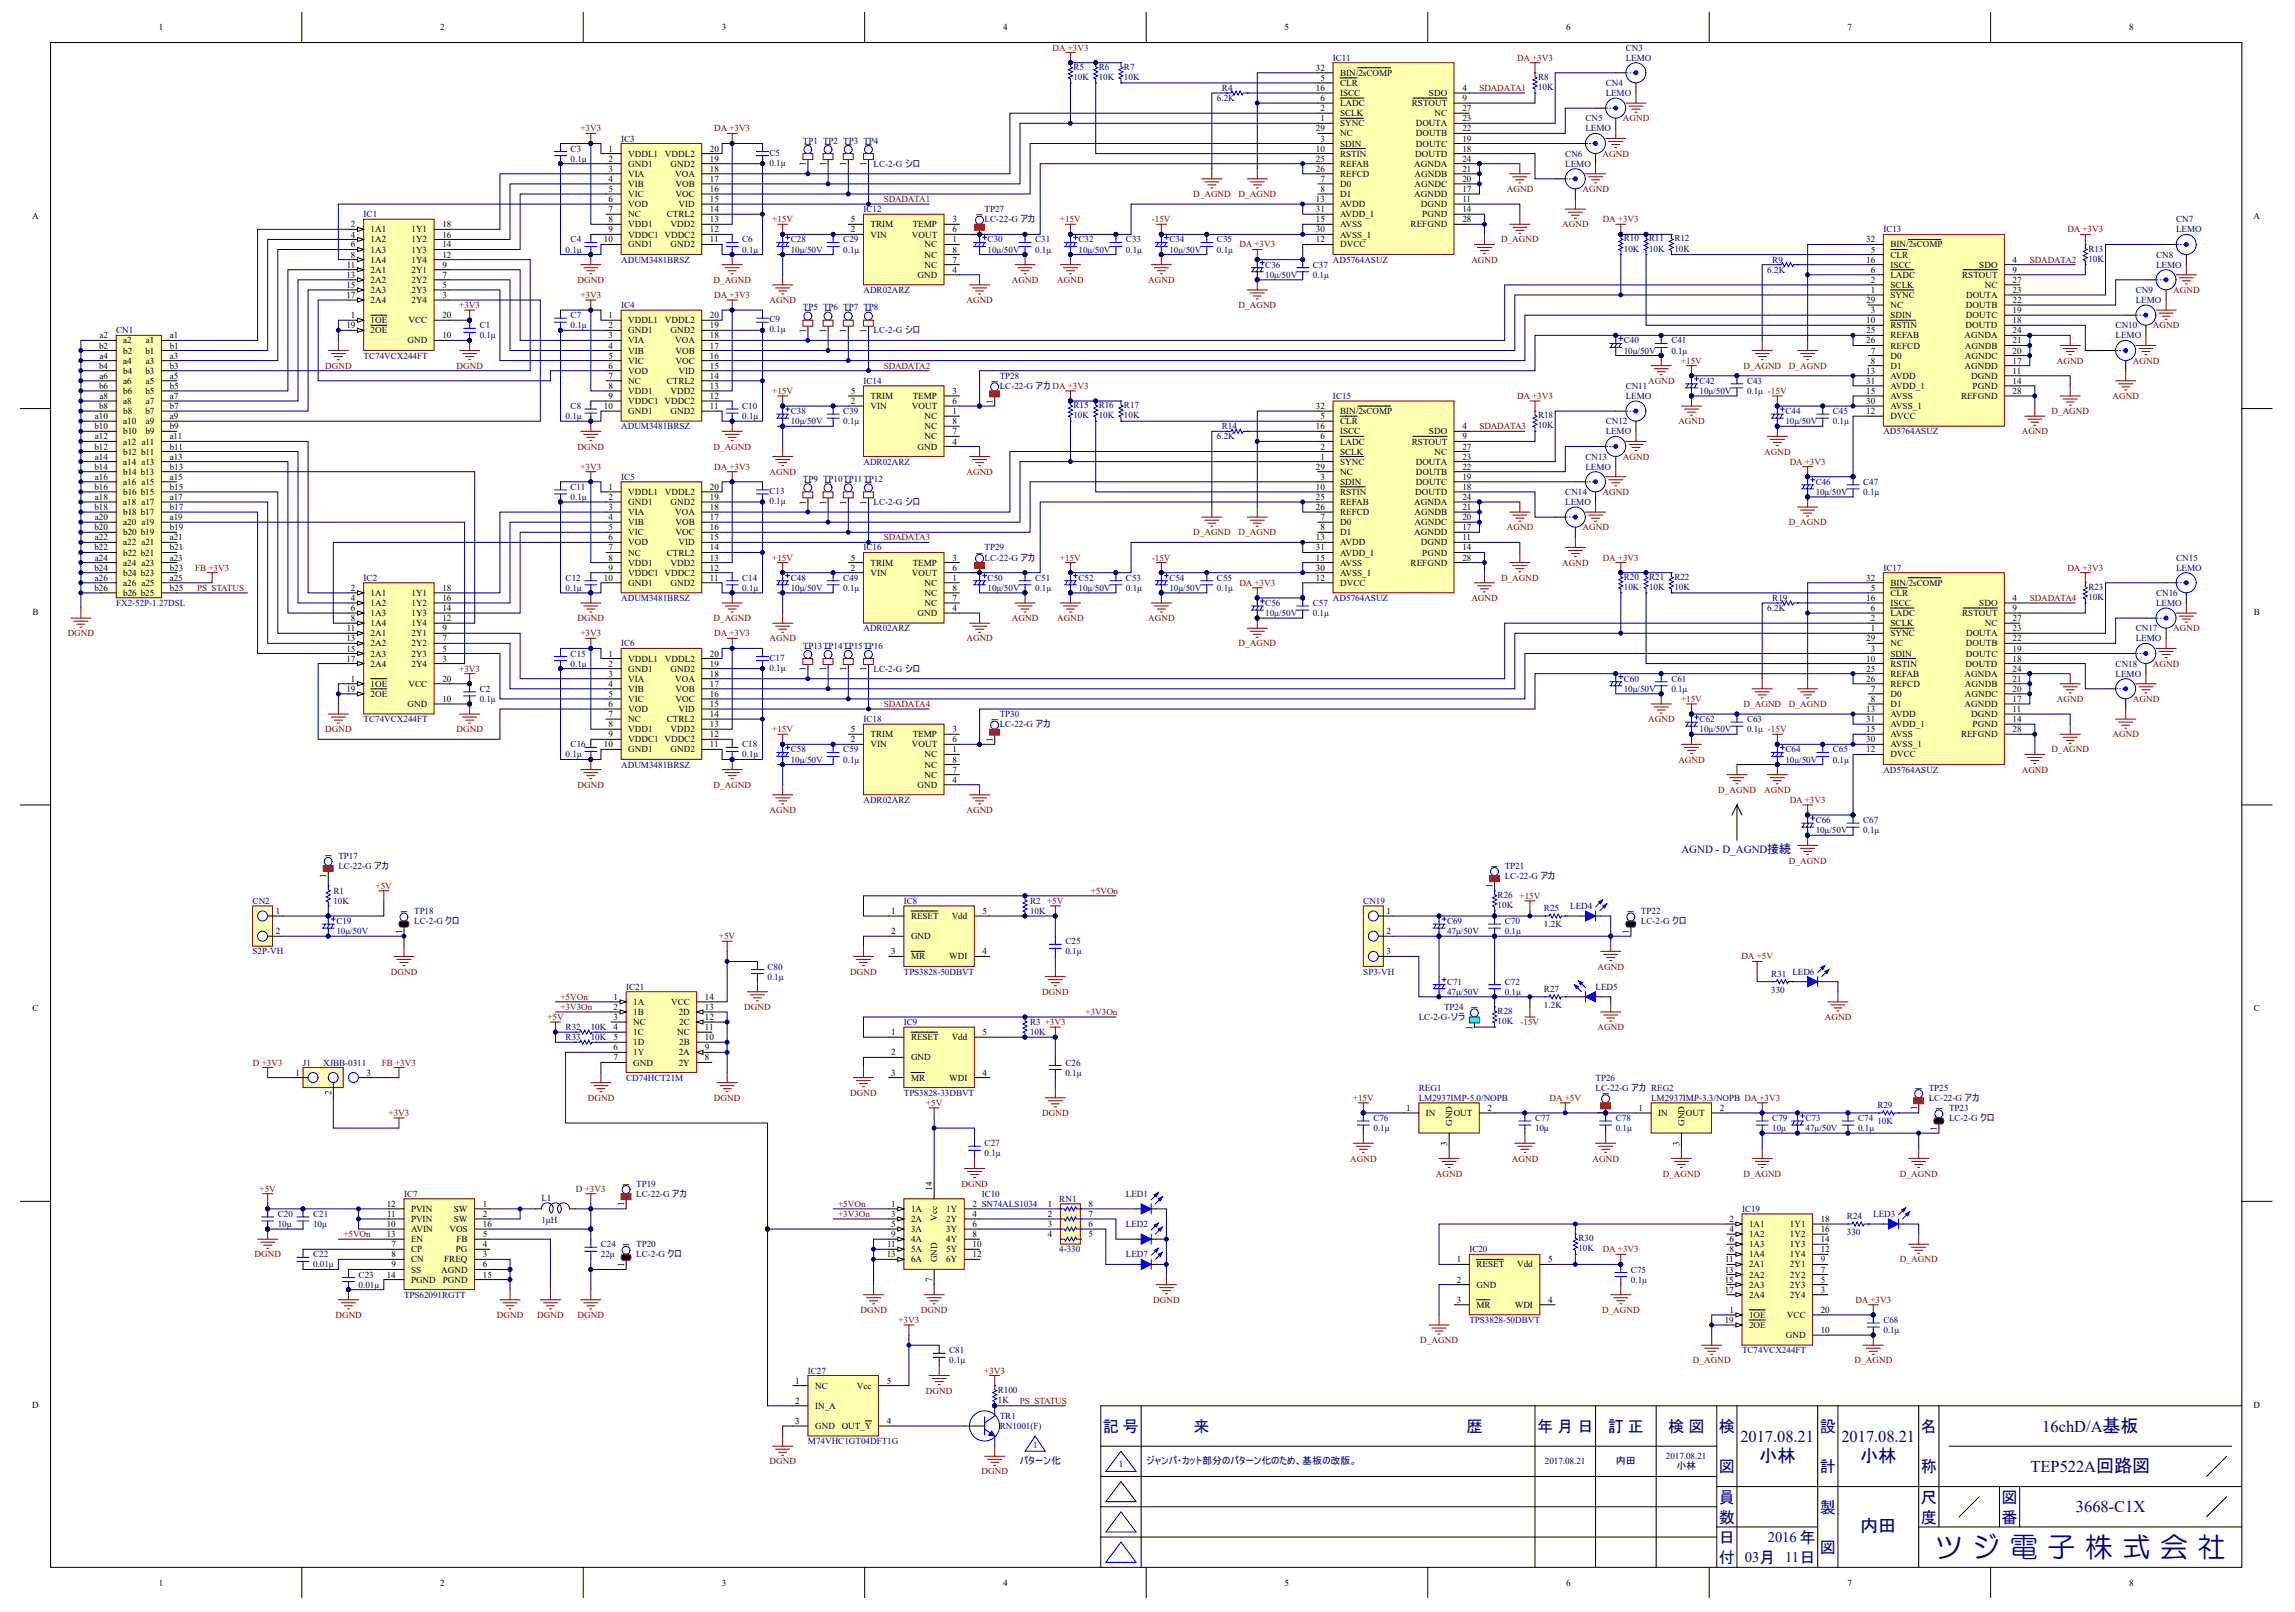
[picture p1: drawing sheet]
<svg xmlns="http://www.w3.org/2000/svg" width="584mm" height="410mm" viewBox="0 0 584 410" stroke-linecap="round" stroke-linejoin="round" font-family="sans-serif">
<defs><g id="words">
<text font-size="7.2" fill="#000080" x="492.1" y="396">ツ ジ 電 子 株 式 会 社</text>
<g font-size="4.6" fill="#000080">
<text x="447.6" y="371.7">小林</text>
<text x="473.2" y="371.7">小林</text>
<text x="473.2" y="389.7">内田</text>
</g>
<g font-size="4.2" fill="#000080">
<text x="519.6" y="364">16chD/A基板</text>
<text x="442.7" y="366.6">2017.08.21</text>
<text x="468.5" y="366.6">2017.08.21</text>
<text x="516.6" y="374.3">TEP522A回路図</text>
<text x="528.1" y="384.6">3668-C1X</text>
</g>
<g font-size="4.1" fill="#000080">
<text x="280.5" y="364.1">記 号</text>
<text x="303.7" y="364.1">来</text>
<text x="373" y="364.1">歴</text>
<text x="391" y="364.1">年 月 日</text>
<text x="409" y="364.1">訂 正</text>
<text x="424.4" y="364.1">検 図</text>
<text x="437.2" y="364.1">検</text>
<text x="462.9" y="364.1">設</text>
<text x="488.6" y="364.1">名</text>
<text x="437.2" y="374.4">図</text>
<text x="462.9" y="374.4">計</text>
<text x="488.6" y="374.4">称</text>
<text x="437.2" y="382.1">員</text>
<text x="488.6" y="382.1">尺</text>
<text x="509.2" y="382.1">図</text>
<text x="437.2" y="387.2">数</text>
<text x="462.9" y="384.6">製</text>
<text x="488.6" y="387.2">度</text>
<text x="509.2" y="387.2">番</text>
<text x="437.2" y="392.4">日</text>
<text x="462.9" y="394.9">図</text>
<text x="437.2" y="397.5">付</text>
</g>
<g font-size="3.7" fill="#000080">
<text x="449.7" y="392.1">2016年</text>
<text x="443.9" y="397.3">03月 11日</text>
</g>
<text font-size="2.8" fill="#000080" x="427.7" y="216.9">AGND - D_AGND接続</text>
<g font-size="2.5" fill="#000080">
<text x="259.5" y="372.4">パターン化</text>
<text x="291.6" y="372.4">ジャンパ・カット部分のパターン化のため、基板の改版。</text>
<text x="411.1" y="372.4">内田</text>
<text x="426.5" y="373.7">小林</text>
</g>
<g font-size="2.3">
<text x="40.4" y="7.8">1</text>
<text x="112" y="7.8">2</text>
<text x="183.6" y="7.8">3</text>
<text x="255.2" y="7.8">4</text>
<text x="326.8" y="7.8">5</text>
<text x="398.4" y="7.8">6</text>
<text x="470" y="7.8">7</text>
<text x="541.6" y="7.8">8</text>
<text x="334.8" y="18">32</text>
<text x="334.8" y="23.1">16</text>
<text x="335.9" y="20.6">5</text>
<text x="340.9" y="19.3">BIN/2sCOMP</text>
<text x="340.9" y="21.9">CLR</text>
<text x="372" y="23.1">4</text>
<text x="335.9" y="25.7">6</text>
<text x="335.9" y="28.3">2</text>
<text x="340.9" y="27">LADC</text>
<text x="340.9" y="24.5">ISCC</text>
<text x="340.9" y="29.6">SCLK</text>
<text x="359.2" y="27">RSTOUT</text>
<text x="363.5" y="24.5">SDO</text>
<text x="364.9" y="29.6">NC</text>
<text x="372" y="25.7">9</text>
<text x="372" y="28.3">27</text>
<text x="334.8" y="33.4">29</text>
<text x="335.9" y="30.8">1</text>
<text x="335.9" y="36">3</text>
<text x="340.9" y="32.2">SYNC</text>
<text x="340.9" y="34.7">NC</text>
<text x="360.2" y="34.7">DOUTB</text>
<text x="360.2" y="32.2">DOUTA</text>
<text x="372" y="30.8">23</text>
<text x="372" y="33.4">22</text>
<text x="372" y="36">19</text>
<text x="154.8" y="38.6">1</text>
<text x="154.8" y="41.1">2</text>
<text x="159.8" y="39.8">VDDL1</text>
<text x="169.2" y="39.8">VDDL2</text>
<text x="180.6" y="41.1">19</text>
<text x="180.6" y="38.6">20</text>
<text x="206.3" y="37.3" transform="rotate(-90 206.3 37.3)">1</text>
<text x="211.5" y="37.3" transform="rotate(-90 211.5 37.3)">1</text>
<text x="216.6" y="37.3" transform="rotate(-90 216.6 37.3)">1</text>
<text x="221.7" y="37.3" transform="rotate(-90 221.7 37.3)">1</text>
<text x="334.8" y="38.6">10</text>
<text x="334.8" y="41.1">25</text>
<text x="340.9" y="37.3">SDIN</text>
<text x="340.9" y="39.8">RSTIN</text>
<text x="360.1" y="39.8">DOUTD</text>
<text x="360.2" y="37.3">DOUTC</text>
<text x="372" y="38.6">18</text>
<text x="372" y="41.1">24</text>
<text x="154.8" y="43.7">3</text>
<text x="154.8" y="46.3">4</text>
<text x="159.8" y="42.4">GND1</text>
<text x="159.8" y="45">VIA</text>
<text x="159.8" y="47.5">VIB</text>
<text x="170.6" y="42.4">GND2</text>
<text x="171.7" y="45">VOA</text>
<text x="171.9" y="47.5">VOB</text>
<text x="180.6" y="46.3">17</text>
<text x="180.6" y="43.7">18</text>
<text x="205" y="42.3" transform="rotate(-90 205 42.3)">1</text>
<text x="210.2" y="42.3" transform="rotate(-90 210.2 42.3)">1</text>
<text x="215.3" y="42.3" transform="rotate(-90 215.3 42.3)">1</text>
<text x="220.5" y="42.3" transform="rotate(-90 220.5 42.3)">1</text>
<text x="334.8" y="43.7">26</text>
<text x="335.9" y="46.3">7</text>
<text x="340.9" y="42.4">REFAB</text>
<text x="340.9" y="45">REFCD</text>
<text x="340.9" y="47.5">D0</text>
<text x="359.8" y="42.4">AGNDA</text>
<text x="359.9" y="45">AGNDB</text>
<text x="359.9" y="47.5">AGNDC</text>
<text x="372" y="43.7">21</text>
<text x="372" y="46.3">20</text>
<text x="154.8" y="48.8">5</text>
<text x="154.8" y="51.4">6</text>
<text x="154.8" y="54">7</text>
<text x="159.8" y="50.1">VIC</text>
<text x="159.8" y="52.7">VOD</text>
<text x="171.9" y="50.1">VOC</text>
<text x="172.6" y="52.7">VID</text>
<text x="180.6" y="54">14</text>
<text x="180.6" y="51.4">15</text>
<text x="180.6" y="48.8">16</text>
<text x="334.8" y="51.4">13</text>
<text x="334.8" y="54">31</text>
<text x="335.9" y="48.8">8</text>
<text x="340.9" y="50.1">D1</text>
<text x="340.9" y="52.7">AVDD</text>
<text x="359.8" y="50.1">AGNDD</text>
<text x="361.4" y="52.7">DGND</text>
<text x="372" y="48.8">17</text>
<text x="372" y="51.4">11</text>
<text x="372" y="54">14</text>
<text x="8.2" y="55.6">A</text>
<text x="89.3" y="57.8">2</text>
<text x="94.3" y="59.1">1A1</text>
<text x="104.7" y="59.1">1Y1</text>
<text x="112.6" y="57.8">18</text>
<text x="154.8" y="56.5">8</text>
<text x="154.8" y="59.1">9</text>
<text x="159.8" y="55.2">NC</text>
<text x="159.8" y="57.8">VDD1</text>
<text x="169.7" y="55.2">CTRL2</text>
<text x="170.6" y="57.8">VDD2</text>
<text x="180.6" y="59.1">12</text>
<text x="180.6" y="56.5">13</text>
<text x="216.4" y="56.5">5</text>
<text x="216.4" y="59.1">2</text>
<text x="221.5" y="57.8">TRIM</text>
<text x="232.2" y="57.8">TEMP</text>
<text x="242.3" y="59.1">6</text>
<text x="242.3" y="56.5">3</text>
<text x="250" y="55.2" transform="rotate(-90 250 55.2)">1</text>
<text x="334.8" y="56.5">15</text>
<text x="334.8" y="59.1">30</text>
<text x="340.9" y="55.2">AVDD_1</text>
<text x="340.9" y="57.8">AVSS</text>
<text x="358.9" y="57.8">REFGND</text>
<text x="361.8" y="55.2">PGND</text>
<text x="372" y="56.5">28</text>
<text x="573.3" y="55.6">A</text>
<text x="89.3" y="60.4">4</text>
<text x="89.3" y="62.9">6</text>
<text x="89.3" y="65.5">8</text>
<text x="94.3" y="61.7">1A2</text>
<text x="94.3" y="64.2">1A3</text>
<text x="104.7" y="61.7">1Y2</text>
<text x="104.7" y="64.2">1Y3</text>
<text x="112.6" y="60.4">16</text>
<text x="112.6" y="62.9">14</text>
<text x="112.6" y="65.5">12</text>
<text x="153.6" y="61.7">10</text>
<text x="159.8" y="60.4">VDDC1 VDDC2</text>
<text x="159.8" y="62.9">GND1</text>
<text x="170.6" y="62.9">GND2</text>
<text x="180.6" y="61.7">11</text>
<text x="221.5" y="60.4">VIN</text>
<text x="232" y="60.4">VOUT</text>
<text x="235.2" y="65.5">NC</text>
<text x="235.2" y="62.9">NC</text>
<text x="242.3" y="64.2">8</text>
<text x="242.3" y="61.7">1</text>
<text x="248.7" y="60.3" transform="rotate(-90 248.7 60.3)">1</text>
<text x="334.8" y="61.7">12</text>
<text x="340.9" y="60.4">AVSS_1</text>
<text x="340.9" y="62.9">DVCC</text>
<text x="474.8" y="61.7">32</text>
<text x="475.9" y="64.2">5</text>
<text x="480.9" y="62.9">BIN/2sCOMP</text>
<text x="480.9" y="65.5">CLR</text>
<text x="88.1" y="70.7">13</text>
<text x="88.2" y="68.1">11</text>
<text x="94.3" y="66.8">1A4</text>
<text x="94.3" y="69.4">2A1</text>
<text x="94.3" y="71.9">2A2</text>
<text x="104.7" y="66.8">1Y4</text>
<text x="104.7" y="69.4">2Y1</text>
<text x="104.7" y="71.9">2Y2</text>
<text x="112.6" y="68.1">9</text>
<text x="112.6" y="70.7">7</text>
<text x="233.4" y="70.7">GND</text>
<text x="235.2" y="68.1">NC</text>
<text x="242.3" y="69.4">4</text>
<text x="242.3" y="66.8">7</text>
<text x="474.8" y="66.8">16</text>
<text x="475.9" y="69.4">6</text>
<text x="475.9" y="71.9">2</text>
<text x="480.9" y="70.7">LADC</text>
<text x="480.9" y="68.1">ISCC</text>
<text x="499.2" y="70.7">RSTOUT</text>
<text x="503.5" y="68.1">SDO</text>
<text x="512" y="66.8">4</text>
<text x="512" y="69.4">9</text>
<text x="512" y="71.9">27</text>
<text x="88.1" y="73.2">15</text>
<text x="88.1" y="75.8">17</text>
<text x="94.3" y="74.5">2A3</text>
<text x="94.3" y="77.1">2A4</text>
<text x="104.7" y="74.5">2Y3</text>
<text x="104.7" y="77.1">2Y4</text>
<text x="112.6" y="73.2">5</text>
<text x="112.6" y="75.8">3</text>
<text x="474.8" y="77.1">29</text>
<text x="475.9" y="74.5">1</text>
<text x="480.9" y="73.2">SCLK</text>
<text x="480.9" y="75.8">SYNC</text>
<text x="500.2" y="75.8">DOUTA</text>
<text x="504.9" y="73.2">NC</text>
<text x="512" y="74.5">23</text>
<text x="512" y="77.1">22</text>
<text x="88.1" y="83.5">19</text>
<text x="89.3" y="80.9">1</text>
<text x="94.3" y="82.2">1OE</text>
<text x="103.9" y="82.2">VCC</text>
<text x="112.6" y="80.9">20</text>
<text x="154.8" y="80.9">1</text>
<text x="154.8" y="83.5">2</text>
<text x="159.8" y="82.2">VDDL1</text>
<text x="169.2" y="82.2">VDDL2</text>
<text x="180.6" y="83.5">19</text>
<text x="180.6" y="80.9">20</text>
<text x="206.3" y="79.6" transform="rotate(-90 206.3 79.6)">1</text>
<text x="211.5" y="79.6" transform="rotate(-90 211.5 79.6)">1</text>
<text x="216.6" y="79.6" transform="rotate(-90 216.6 79.6)">1</text>
<text x="221.7" y="79.6" transform="rotate(-90 221.7 79.6)">1</text>
<text x="474.8" y="82.2">10</text>
<text x="475.9" y="79.6">3</text>
<text x="480.9" y="78.4">NC</text>
<text x="480.9" y="80.9">SDIN</text>
<text x="480.9" y="83.5">RSTIN</text>
<text x="500" y="83.5">DOUTD</text>
<text x="500.1" y="78.4">DOUTB</text>
<text x="500.1" y="80.9">DOUTC</text>
<text x="512" y="79.6">19</text>
<text x="512" y="82.2">18</text>
<text x="25.2" y="88.6">b2</text>
<text x="25.3" y="86.1">a2</text>
<text x="31.3" y="87.3">a2</text>
<text x="31.3" y="89.9">b2</text>
<text x="37" y="89.9">b1</text>
<text x="37.1" y="87.3">a1</text>
<text x="43.2" y="86.1">a1</text>
<text x="43.2" y="88.6">b1</text>
<text x="94.3" y="84.8">2OE</text>
<text x="103.7" y="87.3">GND</text>
<text x="112.6" y="86.1">10</text>
<text x="154.8" y="86.1">3</text>
<text x="154.8" y="88.6">4</text>
<text x="159.8" y="84.8">GND1</text>
<text x="159.8" y="87.3">VIA</text>
<text x="159.8" y="89.9">VIB</text>
<text x="170.6" y="84.8">GND2</text>
<text x="171.7" y="87.3">VOA</text>
<text x="171.9" y="89.9">VOB</text>
<text x="180.6" y="88.6">17</text>
<text x="180.6" y="86.1">18</text>
<text x="205" y="84.6" transform="rotate(-90 205 84.6)">1</text>
<text x="210.2" y="84.6" transform="rotate(-90 210.2 84.6)">1</text>
<text x="215.3" y="84.6" transform="rotate(-90 215.3 84.6)">1</text>
<text x="220.5" y="84.6" transform="rotate(-90 220.5 84.6)">1</text>
<text x="474.8" y="84.8">25</text>
<text x="474.8" y="87.3">26</text>
<text x="475.9" y="89.9">7</text>
<text x="480.9" y="86.1">REFAB</text>
<text x="480.9" y="88.6">REFCD</text>
<text x="499.8" y="86.1">AGNDA</text>
<text x="499.9" y="88.6">AGNDB</text>
<text x="512" y="84.8">24</text>
<text x="512" y="87.3">21</text>
<text x="512" y="89.9">20</text>
<text x="25.2" y="93.8">b4</text>
<text x="25.3" y="91.2">a4</text>
<text x="31.3" y="92.5">a4</text>
<text x="31.3" y="95.1">b4</text>
<text x="37" y="95.1">b3</text>
<text x="37.1" y="92.5">a3</text>
<text x="43.2" y="91.2">a3</text>
<text x="43.2" y="93.8">b3</text>
<text x="154.8" y="91.2">5</text>
<text x="154.8" y="93.8">6</text>
<text x="159.8" y="92.5">VIC</text>
<text x="159.8" y="95.1">VOD</text>
<text x="171.9" y="92.5">VOC</text>
<text x="172.6" y="95.1">VID</text>
<text x="180.6" y="93.8">15</text>
<text x="180.6" y="91.2">16</text>
<text x="474.8" y="95.1">13</text>
<text x="475.9" y="92.5">8</text>
<text x="480.9" y="91.2">D0</text>
<text x="480.9" y="93.8">D1</text>
<text x="499.8" y="93.8">AGNDD</text>
<text x="499.9" y="91.2">AGNDC</text>
<text x="512" y="92.5">17</text>
<text x="512" y="95.1">11</text>
<text x="25.2" y="98.9">b6</text>
<text x="25.3" y="96.3">a6</text>
<text x="25.3" y="101.5">a8</text>
<text x="31.3" y="97.6">a6</text>
<text x="31.3" y="100.2">b6</text>
<text x="37" y="100.2">b5</text>
<text x="37.1" y="97.6">a5</text>
<text x="43.2" y="96.3">a5</text>
<text x="43.2" y="98.9">b5</text>
<text x="43.2" y="101.5">a7</text>
<text x="154.8" y="96.3">7</text>
<text x="154.8" y="98.9">8</text>
<text x="154.8" y="101.5">9</text>
<text x="159.8" y="97.6">NC</text>
<text x="159.8" y="100.2">VDD1</text>
<text x="169.7" y="97.6">CTRL2</text>
<text x="170.6" y="100.2">VDD2</text>
<text x="180.6" y="101.5">12</text>
<text x="180.6" y="98.9">13</text>
<text x="180.6" y="96.3">14</text>
<text x="216.4" y="100.2">5</text>
<text x="221.5" y="101.5">TRIM</text>
<text x="232.2" y="101.5">TEMP</text>
<text x="242.3" y="100.2">3</text>
<text x="253.8" y="97.6" transform="rotate(-90 253.8 97.6)">1</text>
<text x="474.8" y="97.6">31</text>
<text x="474.8" y="100.2">15</text>
<text x="480.9" y="96.3">AVDD</text>
<text x="480.9" y="98.9">AVDD_1</text>
<text x="480.9" y="101.5">AVSS</text>
<text x="498.9" y="101.5">REFGND</text>
<text x="501.5" y="96.3">DGND</text>
<text x="501.8" y="98.9">PGND</text>
<text x="512" y="97.6">14</text>
<text x="512" y="100.2">28</text>
<text x="24.2" y="106.6">a10</text>
<text x="25.2" y="104">b8</text>
<text x="31.3" y="102.8">a8</text>
<text x="31.3" y="105.3">b8</text>
<text x="31.3" y="107.9">a10</text>
<text x="37" y="105.3">b7</text>
<text x="37.1" y="102.8">a7</text>
<text x="37.1" y="107.9">a9</text>
<text x="43.2" y="104">b7</text>
<text x="43.2" y="106.6">a9</text>
<text x="153.6" y="104">10</text>
<text x="159.8" y="102.8">VDDC1 VDDC2</text>
<text x="159.8" y="105.3">GND1</text>
<text x="170.6" y="105.3">GND2</text>
<text x="180.6" y="104">11</text>
<text x="216.4" y="102.8">2</text>
<text x="221.5" y="104">VIN</text>
<text x="232" y="104">VOUT</text>
<text x="235.2" y="106.6">NC</text>
<text x="242.3" y="107.9">8</text>
<text x="242.3" y="105.3">1</text>
<text x="242.3" y="102.8">6</text>
<text x="252.6" y="102.6" transform="rotate(-90 252.6 102.6)">1</text>
<text x="334.8" y="104">32</text>
<text x="335.9" y="106.6">5</text>
<text x="340.9" y="105.3">BIN/2sCOMP</text>
<text x="340.9" y="107.9">CLR</text>
<text x="474.8" y="102.8">30</text>
<text x="474.8" y="105.3">12</text>
<text x="480.9" y="104">AVSS_1</text>
<text x="480.9" y="106.6">DVCC</text>
<text x="24" y="109.2">b10</text>
<text x="24.2" y="111.7">a12</text>
<text x="31.3" y="110.5">b10</text>
<text x="31.3" y="113">a12 a11</text>
<text x="37" y="110.5">b9</text>
<text x="43.2" y="109.2">b9</text>
<text x="43.2" y="111.7">a11</text>
<text x="235.2" y="111.7">NC</text>
<text x="235.2" y="109.2">NC</text>
<text x="242.3" y="113">4</text>
<text x="242.3" y="110.5">7</text>
<text x="334.8" y="109.2">16</text>
<text x="335.9" y="111.7">6</text>
<text x="340.9" y="113">LADC</text>
<text x="340.9" y="110.5">ISCC</text>
<text x="359.2" y="113">RSTOUT</text>
<text x="363.5" y="110.5">SDO</text>
<text x="372" y="109.2">4</text>
<text x="372" y="111.7">9</text>
<text x="24" y="114.3">b12</text>
<text x="24" y="119.5">b14</text>
<text x="24.2" y="116.9">a14</text>
<text x="31.3" y="115.6">b12 b11</text>
<text x="31.3" y="118.2">a14 a13</text>
<text x="43.2" y="114.3">b11</text>
<text x="43.2" y="116.9">a13</text>
<text x="43.2" y="119.5">b13</text>
<text x="233.4" y="114.3">GND</text>
<text x="334.8" y="119.5">29</text>
<text x="335.9" y="114.3">2</text>
<text x="335.9" y="116.9">1</text>
<text x="340.9" y="115.6">SCLK</text>
<text x="340.9" y="118.2">SYNC</text>
<text x="360.2" y="118.2">DOUTA</text>
<text x="364.9" y="115.6">NC</text>
<text x="372" y="114.3">27</text>
<text x="372" y="116.9">23</text>
<text x="372" y="119.5">22</text>
<text x="24" y="124.6">b16</text>
<text x="24.2" y="122">a16</text>
<text x="31.3" y="120.7">b14 b13</text>
<text x="31.3" y="123.3">a16 a15</text>
<text x="31.3" y="125.9">b16 b15</text>
<text x="43.2" y="122">a15</text>
<text x="43.2" y="124.6">b15</text>
<text x="154.8" y="124.6">1</text>
<text x="159.8" y="125.9">VDDL1</text>
<text x="169.2" y="125.9">VDDL2</text>
<text x="180.6" y="124.6">20</text>
<text x="206.3" y="123.3" transform="rotate(-90 206.3 123.3)">1</text>
<text x="211.5" y="123.3" transform="rotate(-90 211.5 123.3)">1</text>
<text x="216.6" y="123.3" transform="rotate(-90 216.6 123.3)">1</text>
<text x="221.7" y="123.3" transform="rotate(-90 221.7 123.3)">1</text>
<text x="334.8" y="124.6">10</text>
<text x="335.9" y="122">3</text>
<text x="340.9" y="120.7">NC</text>
<text x="340.9" y="123.3">SDIN</text>
<text x="340.9" y="125.9">RSTIN</text>
<text x="360.1" y="125.9">DOUTD</text>
<text x="360.2" y="120.7">DOUTB</text>
<text x="360.2" y="123.3">DOUTC</text>
<text x="372" y="122">19</text>
<text x="372" y="124.6">18</text>
<text x="24" y="129.7">b18</text>
<text x="24.2" y="127.2">a18</text>
<text x="31.3" y="128.4">a18 a17</text>
<text x="31.3" y="131">b18 b17</text>
<text x="43.2" y="127.2">a17</text>
<text x="43.2" y="129.7">b17</text>
<text x="154.8" y="127.2">2</text>
<text x="154.8" y="129.7">3</text>
<text x="159.8" y="128.4">GND1</text>
<text x="159.8" y="131">VIA</text>
<text x="170.6" y="128.4">GND2</text>
<text x="171.7" y="131">VOA</text>
<text x="180.6" y="129.7">18</text>
<text x="180.6" y="127.2">19</text>
<text x="205" y="128.3" transform="rotate(-90 205 128.3)">1</text>
<text x="210.2" y="128.3" transform="rotate(-90 210.2 128.3)">1</text>
<text x="215.3" y="128.3" transform="rotate(-90 215.3 128.3)">1</text>
<text x="220.5" y="128.3" transform="rotate(-90 220.5 128.3)">1</text>
<text x="334.8" y="127.2">25</text>
<text x="334.8" y="129.7">26</text>
<text x="340.9" y="128.4">REFAB</text>
<text x="340.9" y="131">REFCD</text>
<text x="359.8" y="128.4">AGNDA</text>
<text x="359.9" y="131">AGNDB</text>
<text x="372" y="127.2">24</text>
<text x="372" y="129.7">21</text>
<text x="24" y="134.9">b20</text>
<text x="24.2" y="132.3">a20</text>
<text x="24.2" y="137.4">a22</text>
<text x="31.3" y="133.6">a20 a19</text>
<text x="31.3" y="136.1">b20 b19</text>
<text x="43.2" y="132.3">a19</text>
<text x="43.2" y="134.9">b19</text>
<text x="43.2" y="137.4">a21</text>
<text x="154.8" y="132.3">4</text>
<text x="154.8" y="134.9">5</text>
<text x="154.8" y="137.4">6</text>
<text x="159.8" y="133.6">VIB</text>
<text x="159.8" y="136.1">VIC</text>
<text x="171.9" y="136.1">VOC</text>
<text x="171.9" y="133.6">VOB</text>
<text x="180.6" y="137.4">15</text>
<text x="180.6" y="134.9">16</text>
<text x="180.6" y="132.3">17</text>
<text x="334.8" y="137.4">13</text>
<text x="335.9" y="132.3">7</text>
<text x="335.9" y="134.9">8</text>
<text x="340.9" y="133.6">D0</text>
<text x="340.9" y="136.1">D1</text>
<text x="359.8" y="136.1">AGNDD</text>
<text x="359.9" y="133.6">AGNDC</text>
<text x="372" y="132.3">20</text>
<text x="372" y="134.9">17</text>
<text x="372" y="137.4">11</text>
<text x="24" y="140">b22</text>
<text x="24.2" y="142.6">a24</text>
<text x="31.3" y="138.7">a22 a21</text>
<text x="31.3" y="141.3">b22 b21</text>
<text x="31.3" y="143.9">a24 a23</text>
<text x="43.2" y="140">b21</text>
<text x="43.2" y="142.6">a23</text>
<text x="154.8" y="140">7</text>
<text x="154.8" y="142.6">8</text>
<text x="159.8" y="138.7">VOD</text>
<text x="159.8" y="141.3">NC</text>
<text x="159.8" y="143.9">VDD1</text>
<text x="169.7" y="141.3">CTRL2</text>
<text x="170.6" y="143.9">VDD2</text>
<text x="172.6" y="138.7">VID</text>
<text x="180.6" y="142.6">13</text>
<text x="180.6" y="140">14</text>
<text x="216.4" y="142.6">5</text>
<text x="221.5" y="143.9">TRIM</text>
<text x="232.2" y="143.9">TEMP</text>
<text x="242.3" y="142.6">3</text>
<text x="250" y="141.3" transform="rotate(-90 250 141.3)">1</text>
<text x="334.8" y="140">31</text>
<text x="334.8" y="142.6">15</text>
<text x="340.9" y="138.7">AVDD</text>
<text x="340.9" y="141.3">AVDD_1</text>
<text x="340.9" y="143.9">AVSS</text>
<text x="358.9" y="143.9">REFGND</text>
<text x="361.4" y="138.7">DGND</text>
<text x="361.8" y="141.3">PGND</text>
<text x="372" y="140">14</text>
<text x="372" y="142.6">28</text>
<text x="24" y="145.1">b24</text>
<text x="24.2" y="147.7">a26</text>
<text x="31.3" y="149">a26 a25</text>
<text x="31.3" y="146.4">b24 b23</text>
<text x="43.2" y="147.7">a25</text>
<text x="43.2" y="145.1">b23</text>
<text x="153.6" y="147.7">10</text>
<text x="154.8" y="145.1">9</text>
<text x="159.8" y="146.4">VDDC1 VDDC2</text>
<text x="159.8" y="149">GND1</text>
<text x="170.6" y="149">GND2</text>
<text x="180.6" y="147.7">11</text>
<text x="180.6" y="145.1">12</text>
<text x="216.4" y="145.1">2</text>
<text x="221.5" y="146.4">VIN</text>
<text x="232" y="146.4">VOUT</text>
<text x="235.2" y="149">NC</text>
<text x="242.3" y="147.7">1</text>
<text x="242.3" y="145.1">6</text>
<text x="248.7" y="146.3" transform="rotate(-90 248.7 146.3)">1</text>
<text x="334.8" y="145.1">30</text>
<text x="334.8" y="147.7">12</text>
<text x="340.9" y="146.4">AVSS_1</text>
<text x="340.9" y="149">DVCC</text>
<text x="474.8" y="147.7">32</text>
<text x="480.9" y="149">BIN/2sCOMP</text>
<text x="24" y="150.3">b26</text>
<text x="31.3" y="151.6">b26 b25</text>
<text x="43.2" y="150.3">b25</text>
<text x="89.3" y="150.3">2</text>
<text x="89.3" y="152.8">4</text>
<text x="89.3" y="155.4">6</text>
<text x="94.3" y="151.6">1A1</text>
<text x="94.3" y="154.1">1A2</text>
<text x="104.7" y="151.6">1Y1</text>
<text x="104.7" y="154.1">1Y2</text>
<text x="112.6" y="150.3">18</text>
<text x="112.6" y="152.8">16</text>
<text x="112.6" y="155.4">14</text>
<text x="235.2" y="154.1">NC</text>
<text x="235.2" y="151.6">NC</text>
<text x="242.3" y="155.4">4</text>
<text x="242.3" y="152.8">7</text>
<text x="242.3" y="150.3">8</text>
<text x="474.8" y="152.8">16</text>
<text x="475.9" y="150.3">5</text>
<text x="475.9" y="155.4">6</text>
<text x="480.9" y="151.6">CLR</text>
<text x="480.9" y="154.1">ISCC</text>
<text x="503.5" y="154.1">SDO</text>
<text x="512" y="152.8">4</text>
<text x="512" y="155.4">9</text>
<text x="8.2" y="156.4">B</text>
<text x="88.2" y="160.5">11</text>
<text x="89.3" y="158">8</text>
<text x="94.3" y="156.7">1A3</text>
<text x="94.3" y="159.3">1A4</text>
<text x="94.3" y="161.8">2A1</text>
<text x="104.7" y="156.7">1Y3</text>
<text x="104.7" y="159.3">1Y4</text>
<text x="104.7" y="161.8">2Y1</text>
<text x="112.6" y="158">12</text>
<text x="112.6" y="160.5">9</text>
<text x="233.4" y="156.7">GND</text>
<text x="475.9" y="158">2</text>
<text x="475.9" y="160.5">1</text>
<text x="480.9" y="156.7">LADC</text>
<text x="480.9" y="159.3">SCLK</text>
<text x="480.9" y="161.8">SYNC</text>
<text x="499.2" y="156.7">RSTOUT</text>
<text x="500.2" y="161.8">DOUTA</text>
<text x="504.9" y="159.3">NC</text>
<text x="512" y="158">27</text>
<text x="512" y="160.5">23</text>
<text x="573.4" y="156.4">B</text>
<text x="88.1" y="163.1">13</text>
<text x="88.1" y="165.7">15</text>
<text x="94.3" y="164.4">2A2</text>
<text x="94.3" y="167">2A3</text>
<text x="104.7" y="164.4">2Y2</text>
<text x="104.7" y="167">2Y3</text>
<text x="112.6" y="163.1">7</text>
<text x="112.6" y="165.7">5</text>
<text x="154.8" y="167">1</text>
<text x="180.6" y="167">20</text>
<text x="206.3" y="165.6" transform="rotate(-90 206.3 165.6)">1</text>
<text x="211.5" y="165.6" transform="rotate(-90 211.5 165.6)">1</text>
<text x="216.6" y="165.6" transform="rotate(-90 216.6 165.6)">1</text>
<text x="221.7" y="165.6" transform="rotate(-90 221.7 165.6)">1</text>
<text x="474.8" y="163.1">29</text>
<text x="475.9" y="165.7">3</text>
<text x="480.9" y="164.4">NC</text>
<text x="480.9" y="167">SDIN</text>
<text x="500.1" y="164.4">DOUTB</text>
<text x="500.1" y="167">DOUTC</text>
<text x="512" y="163.1">22</text>
<text x="512" y="165.7">19</text>
<text x="88.1" y="168.2">17</text>
<text x="89.3" y="173.4">1</text>
<text x="94.3" y="169.5">2A4</text>
<text x="104.7" y="169.5">2Y4</text>
<text x="112.6" y="168.2">3</text>
<text x="112.6" y="173.4">20</text>
<text x="154.8" y="169.5">2</text>
<text x="154.8" y="172.1">3</text>
<text x="159.8" y="168.2">VDDL1</text>
<text x="159.8" y="170.8">GND1</text>
<text x="159.8" y="173.4">VIA</text>
<text x="169.2" y="168.2">VDDL2</text>
<text x="170.6" y="170.8">GND2</text>
<text x="171.7" y="173.4">VOA</text>
<text x="180.6" y="172.1">18</text>
<text x="180.6" y="169.5">19</text>
<text x="205" y="170.7" transform="rotate(-90 205 170.7)">1</text>
<text x="210.2" y="170.7" transform="rotate(-90 210.2 170.7)">1</text>
<text x="215.3" y="170.7" transform="rotate(-90 215.3 170.7)">1</text>
<text x="220.5" y="170.7" transform="rotate(-90 220.5 170.7)">1</text>
<text x="474.8" y="168.2">10</text>
<text x="474.8" y="170.8">25</text>
<text x="474.8" y="173.4">26</text>
<text x="480.9" y="169.5">RSTIN</text>
<text x="480.9" y="172.1">REFAB</text>
<text x="499.8" y="172.1">AGNDA</text>
<text x="500" y="169.5">DOUTD</text>
<text x="512" y="168.2">18</text>
<text x="512" y="170.8">24</text>
<text x="512" y="173.4">21</text>
<text x="88.1" y="176">19</text>
<text x="94.3" y="174.6">1OE</text>
<text x="94.3" y="177.2">2OE</text>
<text x="103.7" y="179.8">GND</text>
<text x="103.9" y="174.6">VCC</text>
<text x="112.6" y="178.5">10</text>
<text x="154.8" y="174.6">4</text>
<text x="154.8" y="177.2">5</text>
<text x="154.8" y="179.8">6</text>
<text x="159.8" y="176">VIB</text>
<text x="159.8" y="178.5">VIC</text>
<text x="171.9" y="178.5">VOC</text>
<text x="171.9" y="176">VOB</text>
<text x="180.6" y="179.8">15</text>
<text x="180.6" y="177.2">16</text>
<text x="180.6" y="174.6">17</text>
<text x="475.9" y="176">7</text>
<text x="475.9" y="178.5">8</text>
<text x="480.9" y="174.6">REFCD</text>
<text x="480.9" y="177.2">D0</text>
<text x="480.9" y="179.8">D1</text>
<text x="499.8" y="179.8">AGNDD</text>
<text x="499.9" y="174.6">AGNDB</text>
<text x="499.9" y="177.2">AGNDC</text>
<text x="512" y="176">20</text>
<text x="512" y="178.5">17</text>
<text x="154.8" y="182.3">7</text>
<text x="154.8" y="184.9">8</text>
<text x="159.8" y="181.1">VOD</text>
<text x="159.8" y="183.7">NC</text>
<text x="169.7" y="183.7">CTRL2</text>
<text x="172.6" y="181.1">VID</text>
<text x="180.6" y="184.9">13</text>
<text x="180.6" y="182.3">14</text>
<text x="253.8" y="183.7" transform="rotate(-90 253.8 183.7)">1</text>
<text x="474.8" y="181.1">13</text>
<text x="474.8" y="183.7">31</text>
<text x="480.9" y="182.3">AVDD</text>
<text x="480.9" y="184.9">AVDD_1</text>
<text x="501.5" y="182.3">DGND</text>
<text x="501.8" y="184.9">PGND</text>
<text x="512" y="181.1">11</text>
<text x="512" y="183.7">14</text>
<text x="153.6" y="190.1">10</text>
<text x="154.8" y="187.5">9</text>
<text x="159.8" y="186.2">VDD1</text>
<text x="159.8" y="188.8">VDDC1 VDDC2</text>
<text x="159.8" y="191.4">GND1</text>
<text x="170.6" y="191.4">GND2</text>
<text x="170.6" y="186.2">VDD2</text>
<text x="180.6" y="190.1">11</text>
<text x="180.6" y="187.5">12</text>
<text x="216.4" y="186.2">5</text>
<text x="216.4" y="188.8">2</text>
<text x="221.5" y="187.5">TRIM</text>
<text x="221.5" y="190.1">VIN</text>
<text x="232" y="190.1">VOUT</text>
<text x="232.2" y="187.5">TEMP</text>
<text x="242.3" y="191.4">1</text>
<text x="242.3" y="188.8">6</text>
<text x="242.3" y="186.2">3</text>
<text x="252.6" y="188.6" transform="rotate(-90 252.6 188.6)">1</text>
<text x="474.8" y="186.2">15</text>
<text x="474.8" y="188.8">30</text>
<text x="474.8" y="191.4">12</text>
<text x="480.9" y="187.5">AVSS</text>
<text x="480.9" y="190.1">AVSS_1</text>
<text x="498.9" y="187.5">REFGND</text>
<text x="512" y="186.2">28</text>
<text x="235.2" y="197.8">NC</text>
<text x="235.2" y="195.2">NC</text>
<text x="235.2" y="192.6">NC</text>
<text x="242.3" y="196.5">7</text>
<text x="242.3" y="193.9">8</text>
<text x="480.9" y="192.6">DVCC</text>
<text x="233.4" y="200.4">GND</text>
<text x="242.3" y="199">4</text>
<text x="84.3" y="218.3" transform="rotate(-90 84.3 218.3)">1</text>
<text x="381" y="220.9" transform="rotate(-90 381 220.9)">1</text>
<text x="83" y="223.3" transform="rotate(-90 83 223.3)">1</text>
<text x="379.7" y="225.9" transform="rotate(-90 379.7 225.9)">1</text>
<text x="70.2" y="232.5">1</text>
<text x="103.5" y="232.4" transform="rotate(-90 103.5 232.4)">1</text>
<text x="226.7" y="232.5">1</text>
<text x="231.8" y="233.7">RESET</text>
<text x="242.1" y="233.7">Vdd</text>
<text x="250" y="232.5">5</text>
<text x="352.7" y="232.5">1</text>
<text x="415.7" y="232.4" transform="rotate(-90 415.7 232.4)">1</text>
<text x="70.2" y="237.6">2</text>
<text x="102.3" y="237.4" transform="rotate(-90 102.3 237.4)">1</text>
<text x="226.7" y="237.6">2</text>
<text x="231.8" y="238.9">GND</text>
<text x="352.7" y="237.6">2</text>
<text x="414.4" y="237.4" transform="rotate(-90 414.4 237.4)">1</text>
<text x="226.7" y="242.7">3</text>
<text x="231.8" y="244">MR</text>
<text x="241.5" y="244">WDI</text>
<text x="250" y="242.7">4</text>
<text x="352.7" y="242.7">3</text>
<text x="8.2" y="257.1">C</text>
<text x="156.1" y="254.3">1</text>
<text x="156.1" y="256.8">2</text>
<text x="161.1" y="255.5">1A</text>
<text x="170.7" y="255.5">VCC</text>
<text x="179.3" y="254.3">14</text>
<text x="179.3" y="256.8">13</text>
<text x="375.9" y="256.8" transform="rotate(-90 375.9 256.8)">1</text>
<text x="573.4" y="257.1">C</text>
<text x="156.1" y="259.4">3</text>
<text x="156.1" y="262">4</text>
<text x="161.1" y="260.7">NC</text>
<text x="161.1" y="263.3">1C</text>
<text x="161.1" y="258.1">1B</text>
<text x="172.2" y="263.3">NC</text>
<text x="172.7" y="258.1">2D</text>
<text x="172.8" y="260.7">2C</text>
<text x="179.3" y="262">11</text>
<text x="179.3" y="259.4">12</text>
<text x="226.7" y="263.3">1</text>
<text x="250" y="263.3">5</text>
<text x="374.6" y="261.8" transform="rotate(-90 374.6 261.8)">1</text>
<text x="156.1" y="264.5">5</text>
<text x="156.1" y="267.1">6</text>
<text x="156.1" y="269.7">7</text>
<text x="161.1" y="265.8">1D</text>
<text x="161.1" y="268.4">1Y</text>
<text x="172.7" y="268.4">2A</text>
<text x="172.8" y="265.8">2B</text>
<text x="179.3" y="269.7">8</text>
<text x="179.3" y="267.1">9</text>
<text x="179.3" y="264.5">10</text>
<text x="226.7" y="268.4">2</text>
<text x="231.8" y="264.5">RESET</text>
<text x="231.8" y="269.7">GND</text>
<text x="242.1" y="264.5">Vdd</text>
<text x="75.2" y="273.5">1</text>
<text x="93.3" y="273.5">3</text>
<text x="161.1" y="271">GND</text>
<text x="172.7" y="271">2Y</text>
<text x="226.7" y="273.5">3</text>
<text x="231.8" y="274.8">MR</text>
<text x="241.5" y="274.8">WDI</text>
<text x="250" y="273.5">4</text>
<text x="84.3" y="278.5" transform="rotate(-90 84.3 278.5)">2</text>
<text x="409.2" y="278.7" transform="rotate(-90 409.2 278.7)">1</text>
<text x="488.9" y="277.4" transform="rotate(-90 488.9 277.4)">1</text>
<text x="357.7" y="282.5">1</text>
<text x="362.8" y="283.8">IN</text>
<text x="369.4" y="286.4" transform="rotate(-90 369.4 286.4)">GND</text>
<text x="369.8" y="283.8">OUT</text>
<text x="378.4" y="282.5">2</text>
<text x="408" y="283.7" transform="rotate(-90 408 283.7)">1</text>
<text x="416.8" y="282.5">1</text>
<text x="421.9" y="283.8">IN</text>
<text x="428.5" y="286.4" transform="rotate(-90 428.5 286.4)">GND</text>
<text x="428.9" y="283.8">OUT</text>
<text x="437.5" y="282.5">2</text>
<text x="487.6" y="282.4" transform="rotate(-90 487.6 282.4)">1</text>
<text x="492.7" y="287.5" transform="rotate(-90 492.7 287.5)">1</text>
<text x="494.1" y="282.5" transform="rotate(-90 494.1 282.5)">1</text>
<text x="368.2" y="291.4" transform="rotate(-90 368.2 291.4)">3</text>
<text x="427.3" y="291.4" transform="rotate(-90 427.3 291.4)">3</text>
<text x="160.1" y="301.8" transform="rotate(-90 160.1 301.8)">1</text>
<text x="237.1" y="302.8" transform="rotate(-90 237.1 302.8)">14</text>
<text x="98.4" y="306.9">12</text>
<text x="98.5" y="309.5">11</text>
<text x="104.6" y="310.8">PVIN</text>
<text x="104.6" y="308.2">PVIN</text>
<text x="115.5" y="308.2">SW</text>
<text x="115.5" y="310.8">SW</text>
<text x="122.8" y="306.9">1</text>
<text x="122.8" y="309.5">2</text>
<text x="158.8" y="306.8" transform="rotate(-90 158.8 306.8)">1</text>
<text x="226.7" y="306.9">1</text>
<text x="226.7" y="309.5">3</text>
<text x="231.8" y="308.2">1A</text>
<text x="231.8" y="310.8">2A</text>
<text x="238.4" y="310.4" transform="rotate(-90 238.4 310.4)">Vcc</text>
<text x="240.7" y="308.2">1Y</text>
<text x="240.7" y="310.8">2Y</text>
<text x="247.4" y="306.9">2 SN74ALS1034</text>
<text x="247.4" y="309.5">4</text>
<text x="266.5" y="306.9">1</text>
<text x="266.5" y="309.5">2</text>
<text x="276.9" y="306.9">8</text>
<text x="276.9" y="309.5">7</text>
<text x="440" y="310.8">2</text>
<text x="463.2" y="310.8">18</text>
<text x="98.4" y="312">10</text>
<text x="98.4" y="314.6">13</text>
<text x="99.6" y="317.2">7</text>
<text x="104.6" y="313.3">AVIN</text>
<text x="104.6" y="315.9">EN</text>
<text x="114.3" y="313.3">VOS</text>
<text x="116.1" y="315.9">FB</text>
<text x="122.8" y="317.2">4</text>
<text x="122.8" y="314.6">5</text>
<text x="122.8" y="312">16</text>
<text x="160.1" y="317.2" transform="rotate(-90 160.1 317.2)">1</text>
<text x="225.7" y="317.2">11</text>
<text x="226.7" y="312">5</text>
<text x="226.7" y="314.6">9</text>
<text x="231.8" y="313.3">3A</text>
<text x="231.8" y="315.9">4A</text>
<text x="240.7" y="313.3">3Y</text>
<text x="240.7" y="315.9">4Y</text>
<text x="247.4" y="312">6</text>
<text x="247.4" y="314.6">8</text>
<text x="247.4" y="317.2">10</text>
<text x="266.5" y="312">3</text>
<text x="266.5" y="314.6">4</text>
<text x="276.9" y="312">6</text>
<text x="276.9" y="314.6">5</text>
<text x="440" y="313.3">4</text>
<text x="440" y="315.9">6</text>
<text x="444.9" y="312">1A1</text>
<text x="444.9" y="314.6">1A2</text>
<text x="444.9" y="317.2">1A3</text>
<text x="455.4" y="312">1Y1</text>
<text x="455.4" y="314.6">1Y2</text>
<text x="455.4" y="317.2">1Y3</text>
<text x="463.2" y="313.3">16</text>
<text x="463.2" y="315.9">14</text>
<text x="99.6" y="319.8">8</text>
<text x="99.6" y="322.3">9</text>
<text x="104.6" y="318.5">CP</text>
<text x="104.6" y="321">CN</text>
<text x="104.6" y="323.6">SS</text>
<text x="112.3" y="323.6">AGND</text>
<text x="113" y="321">FREQ</text>
<text x="116" y="318.5">PG</text>
<text x="122.8" y="322.3">6</text>
<text x="122.8" y="319.8">3</text>
<text x="158.8" y="322.2" transform="rotate(-90 158.8 322.2)">1</text>
<text x="225.6" y="319.8">13</text>
<text x="231.8" y="318.5">5A</text>
<text x="231.8" y="321">6A</text>
<text x="238.4" y="321" transform="rotate(-90 238.4 321)">GND</text>
<text x="240.7" y="321">6Y</text>
<text x="240.7" y="318.5">5Y</text>
<text x="247.4" y="319.8">12</text>
<text x="370.6" y="321">1</text>
<text x="375.6" y="322.3">RESET</text>
<text x="386" y="322.3">Vdd</text>
<text x="393.9" y="321">5</text>
<text x="438.8" y="323.6">13</text>
<text x="438.9" y="321">11</text>
<text x="440" y="318.5">8</text>
<text x="444.9" y="319.8">1A4</text>
<text x="444.9" y="322.3">2A1</text>
<text x="455.4" y="319.8">1Y4</text>
<text x="455.4" y="322.3">2Y1</text>
<text x="463.2" y="318.5">12</text>
<text x="463.2" y="321">9</text>
<text x="463.2" y="323.6">7</text>
<text x="98.4" y="324.9">14</text>
<text x="104.6" y="326.2">PGND</text>
<text x="112.6" y="326.2">PGND</text>
<text x="122.8" y="324.9">15</text>
<text x="237.1" y="326" transform="rotate(-90 237.1 326)">7</text>
<text x="370.6" y="326.2">2</text>
<text x="375.6" y="327.5">GND</text>
<text x="438.8" y="326.2">15</text>
<text x="438.8" y="328.7">17</text>
<text x="444.9" y="324.9">2A2</text>
<text x="444.9" y="327.5">2A3</text>
<text x="455.4" y="324.9">2Y2</text>
<text x="455.4" y="327.5">2Y3</text>
<text x="463.2" y="326.2">5</text>
<text x="463.2" y="328.7">3</text>
<text x="370.6" y="331.3">3</text>
<text x="375.6" y="332.6">MR</text>
<text x="385.3" y="332.6">WDI</text>
<text x="393.9" y="331.3">4</text>
<text x="440" y="333.9">1</text>
<text x="444.9" y="330">2A4</text>
<text x="444.9" y="335.2">1OE</text>
<text x="454.6" y="335.2">VCC</text>
<text x="455.4" y="330">2Y4</text>
<text x="463.2" y="333.9">20</text>
<text x="438.8" y="336.4">19</text>
<text x="444.9" y="337.7">2OE</text>
<text x="454.3" y="340.3">GND</text>
<text x="463.2" y="339">10</text>
<text x="202.3" y="351.9">1</text>
<text x="207.4" y="353.1">NC</text>
<text x="218" y="353.1">Vcc</text>
<text x="225.6" y="351.9">5</text>
<text x="8.2" y="358">D</text>
<text x="202.3" y="357">2</text>
<text x="207.4" y="358.3">IN_A</text>
<text x="573.3" y="358">D</text>
<text x="202.3" y="362.1">3</text>
<text x="207.4" y="363.4">GND</text>
<text x="214.1" y="363.4">OUT_Y</text>
<text x="225.6" y="362.1">4</text>
<text x="40.4" y="403.2">1</text>
<text x="112" y="403.2">2</text>
<text x="183.6" y="403.2">3</text>
<text x="255.2" y="403.2">4</text>
<text x="326.8" y="403.2">5</text>
<text x="398.4" y="403.2">6</text>
<text x="470" y="403.2">7</text>
<text x="541.6" y="403.2">8</text>
</g>
<g font-size="2.3" fill="#800000">
<text x="267.8" y="12.9">DA +3V3</text>
<text x="385.9" y="15.4">DA +3V3</text>
<text x="376.4" y="23.1">SDADATA1</text>
<text x="147.7" y="33.4">+3V3</text>
<text x="181.7" y="33.4">DA +3V3</text>
<text x="412.8" y="30.8">AGND</text>
<text x="407.7" y="39.8">AGND</text>
<text x="224.8" y="51.4">SDADATA1</text>
<text x="303.5" y="50.1">D_AGND</text>
<text x="315.1" y="50.1">D_AGND</text>
<text x="383.3" y="48.8">AGND</text>
<text x="402.6" y="48.8">AGND</text>
<text x="196.5" y="56.5">+15V</text>
<text x="269.7" y="56.5">+15V</text>
<text x="293.1" y="56.5">-15V</text>
<text x="397.4" y="57.8">AGND</text>
<text x="407.8" y="56.5">DA +3V3</text>
<text x="526" y="59.1">DA +3V3</text>
<text x="315.3" y="62.9">DA +3V3</text>
<text x="381.9" y="61.7">D_AGND</text>
<text x="146.9" y="71.9">DGND</text>
<text x="181.5" y="71.9">D_AGND</text>
<text x="257.4" y="71.9">AGND</text>
<text x="269" y="71.9">AGND</text>
<text x="292.1" y="71.9">AGND</text>
<text x="374.3" y="66.8">AGND</text>
<text x="516.4" y="66.8">SDADATA2</text>
<text x="147.7" y="75.8">+3V3</text>
<text x="181.7" y="75.8">DA +3V3</text>
<text x="195.8" y="77.1">AGND</text>
<text x="245.8" y="77.1">AGND</text>
<text x="552.9" y="74.5">AGND</text>
<text x="116.8" y="78.4">+3V3</text>
<text x="315.1" y="78.4">D_AGND</text>
<text x="547.7" y="83.5">AGND</text>
<text x="82.7" y="93.8">DGND</text>
<text x="116.1" y="93.8">DGND</text>
<text x="224.8" y="93.8">SDADATA2</text>
<text x="427.6" y="92.5">+15V</text>
<text x="443.6" y="93.8">D_AGND</text>
<text x="455.1" y="93.8">D_AGND</text>
<text x="523.3" y="92.5">AGND</text>
<text x="542.6" y="92.5">AGND</text>
<text x="196.5" y="100.2">+15V</text>
<text x="385.9" y="101.5">DA +3V3</text>
<text x="419.3" y="97.6">AGND</text>
<text x="537.4" y="101.5">AGND</text>
<text x="427" y="107.9">AGND</text>
<text x="521.9" y="105.3">D_AGND</text>
<text x="376.4" y="109.2">SDADATA3</text>
<text x="514.3" y="110.5">AGND</text>
<text x="146.9" y="114.3">DGND</text>
<text x="147.7" y="119.5">+3V3</text>
<text x="181.5" y="114.3">D_AGND</text>
<text x="181.7" y="119.5">DA +3V3</text>
<text x="412.8" y="116.9">AGND</text>
<text x="448.8" y="115.6">AGND</text>
<text x="455.3" y="118.2">DA +3V3</text>
<text x="195.8" y="120.7">AGND</text>
<text x="245.8" y="120.7">AGND</text>
<text x="407.7" y="125.9">AGND</text>
<text x="224.8" y="137.4">SDADATA3</text>
<text x="303.5" y="136.1">D_AGND</text>
<text x="315.1" y="136.1">D_AGND</text>
<text x="383.3" y="134.9">AGND</text>
<text x="402.6" y="134.9">AGND</text>
<text x="455.1" y="133.6">D_AGND</text>
<text x="196.5" y="142.6">+15V</text>
<text x="269.7" y="142.6">+15V</text>
<text x="293.1" y="142.6">-15V</text>
<text x="397.4" y="143.9">AGND</text>
<text x="407.8" y="142.6">DA +3V3</text>
<text x="49.6" y="145.1">FB +3V3</text>
<text x="315.3" y="149">DA +3V3</text>
<text x="381.9" y="147.7">D_AGND</text>
<text x="526" y="145.1">DA +3V3</text>
<text x="50.1" y="150.3">PS_STATUS</text>
<text x="374.3" y="152.8">AGND</text>
<text x="516.4" y="152.8">SDADATA4</text>
<text x="17.2" y="161.8">DGND</text>
<text x="146.9" y="158">DGND</text>
<text x="147.7" y="161.8">+3V3</text>
<text x="181.5" y="158">D_AGND</text>
<text x="181.7" y="161.8">DA +3V3</text>
<text x="257.4" y="158">AGND</text>
<text x="269" y="158">AGND</text>
<text x="292.1" y="158">AGND</text>
<text x="552.9" y="160.5">AGND</text>
<text x="195.8" y="163.1">AGND</text>
<text x="245.8" y="163.1">AGND</text>
<text x="315.1" y="164.4">D_AGND</text>
<text x="116.8" y="170.8">+3V3</text>
<text x="547.7" y="169.5">AGND</text>
<text x="224.8" y="179.8">SDADATA4</text>
<text x="427.6" y="178.5">+15V</text>
<text x="443.6" y="179.8">D_AGND</text>
<text x="455.1" y="179.8">D_AGND</text>
<text x="523.3" y="178.5">AGND</text>
<text x="542.6" y="178.5">AGND</text>
<text x="419.3" y="183.7">AGND</text>
<text x="82.7" y="186.2">DGND</text>
<text x="116.1" y="186.2">DGND</text>
<text x="196.5" y="186.2">+15V</text>
<text x="521.9" y="191.4">D_AGND</text>
<text x="537.4" y="187.5">AGND</text>
<text x="427" y="193.9">AGND</text>
<text x="514.3" y="196.5">AGND</text>
<text x="146.9" y="200.4">DGND</text>
<text x="181.5" y="200.4">D_AGND</text>
<text x="437.1" y="201.6">D_AGND</text>
<text x="448.8" y="201.6">AGND</text>
<text x="195.8" y="206.7">AGND</text>
<text x="245.8" y="206.7">AGND</text>
<text x="455.3" y="204.2">DA +3V3</text>
<text x="455.1" y="219.6">D_AGND</text>
<text x="95.6" y="226">+5V</text>
<text x="277.5" y="227.3">+5VOn</text>
<text x="266.4" y="229.9">+5V</text>
<text x="386.6" y="228.6">+15V</text>
<text x="182.9" y="238.9">+5V</text>
<text x="443" y="244">DA +5V</text>
<text x="99.4" y="247.8">DGND</text>
<text x="216.3" y="247.8">DGND</text>
<text x="406.4" y="246.6">AGND</text>
<text x="142.6" y="254.3">+5VOn</text>
<text x="142.6" y="256.8">+3V3On</text>
<text x="189.3" y="256.8">DGND</text>
<text x="265.1" y="253">DGND</text>
<text x="139.2" y="259.4">+5V</text>
<text x="276.2" y="258.1">+3V3On</text>
<text x="386.8" y="260.7">-15V</text>
<text x="406.4" y="262">AGND</text>
<text x="464.2" y="259.4">AGND</text>
<text x="64.3" y="271">D +3V3</text>
<text x="97.1" y="271">FB +3V3</text>
<text x="149.5" y="279.9">DGND</text>
<text x="181.6" y="279.9">DGND</text>
<text x="216.3" y="278.7">DGND</text>
<text x="235.6" y="281.2">+5V</text>
<text x="344.2" y="279.9">+15V</text>
<text x="394.2" y="279.9">DA +5V</text>
<text x="98.9" y="283.8">+3V3</text>
<text x="265.1" y="283.8">DGND</text>
<text x="343.5" y="295.4">AGND</text>
<text x="365.3" y="299.2">AGND</text>
<text x="384.6" y="295.4">AGND</text>
<text x="405.1" y="295.4">AGND</text>
<text x="423" y="299.2">D_AGND</text>
<text x="443.6" y="299.2">D_AGND</text>
<text x="483.4" y="299.2">D_AGND</text>
<text x="66" y="303.1">+5V</text>
<text x="146.5" y="303.1">D +3V3</text>
<text x="244.6" y="301.8">DGND</text>
<text x="213.2" y="306.9">+5VOn</text>
<text x="213.2" y="309.5">+3V3On</text>
<text x="87.3" y="314.6">+5VOn</text>
<text x="64.8" y="319.8">DGND</text>
<text x="407.8" y="318.5">DA +3V3</text>
<text x="483.4" y="321">D_AGND</text>
<text x="85.3" y="335.2">DGND</text>
<text x="126.4" y="335.2">DGND</text>
<text x="136.7" y="335.2">DGND</text>
<text x="146.9" y="335.2">DGND</text>
<text x="218.9" y="333.9">DGND</text>
<text x="234.3" y="333.9">DGND</text>
<text x="293.4" y="331.3">DGND</text>
<text x="407.6" y="333.9">D_AGND</text>
<text x="472" y="331.3">DA +3V3</text>
<text x="228.6" y="336.4">+3V3</text>
<text x="361.3" y="341.6">D_AGND</text>
<text x="430.7" y="346.7">D_AGND</text>
<text x="471.8" y="346.7">D_AGND</text>
<text x="250.4" y="349.3">+3V3</text>
<text x="235.6" y="354.4">DGND</text>
<text x="259.5" y="357">PS_STATUS</text>
<text x="195.8" y="372.4">DGND</text>
<text x="249.7" y="374.9">DGND</text>
</g>
<g font-size="2.3" fill="#000080">
<text x="273.1" y="17.8">R5</text>
<text x="279.5" y="17.8">R6</text>
<text x="285.9" y="17.8">R7</text>
<text x="339.1" y="15.4">IC11</text>
<text x="413.6" y="12.9">CN3</text>
<text x="413.6" y="15.4">LEMO</text>
<text x="273.1" y="20.3">10K</text>
<text x="279.5" y="20.3">10K</text>
<text x="285.9" y="20.3">10K</text>
<text x="310.9" y="23.1">R4</text>
<text x="391.3" y="20.3">R8</text>
<text x="391.3" y="22.9">10K</text>
<text x="408.5" y="21.9">CN4</text>
<text x="309.6" y="25.7">6.2K</text>
<text x="408.5" y="24.5">LEMO</text>
<text x="158" y="36">IC3</text>
<text x="403.3" y="30.8">CN5</text>
<text x="403.3" y="33.4">LEMO</text>
<text x="145.2" y="38.6">C3</text>
<text x="145.2" y="41.1">0.1μ</text>
<text x="195.8" y="39.6">C5</text>
<text x="204.3" y="36.5">TP1 TP2 TP3 TP4</text>
<text x="398.2" y="39.8">CN6</text>
<text x="195.8" y="42.2">0.1μ</text>
<text x="222.2" y="42.4">LC-2-G シロ</text>
<text x="398.2" y="42.4">LEMO</text>
<text x="219.7" y="54">IC12</text>
<text x="250.5" y="54">TP27</text>
<text x="92.5" y="55.2">IC1</text>
<text x="250.5" y="56.5">LC-22-G アカ</text>
<text x="479.1" y="59.1">IC13</text>
<text x="553.6" y="56.5">CN7</text>
<text x="553.6" y="59.1">LEMO</text>
<text x="143.9" y="64.2">0.1μ</text>
<text x="145.2" y="61.7">C4</text>
<text x="188.8" y="61.7">C6</text>
<text x="188.8" y="64.2">0.1μ</text>
<text x="201.2" y="61.7">C28</text>
<text x="201.2" y="64.2">10μ/50V</text>
<text x="214.5" y="61.7">C29</text>
<text x="214.5" y="64.2">0.1μ</text>
<text x="251.3" y="61.7">C30</text>
<text x="251.3" y="64.2">10μ/50V</text>
<text x="263.4" y="61.7">C31</text>
<text x="263.4" y="64.2">0.1μ</text>
<text x="274.4" y="61.7">C32</text>
<text x="274.4" y="64.2">10μ/50V</text>
<text x="286.5" y="61.7">C33</text>
<text x="286.5" y="64.2">0.1μ</text>
<text x="297.5" y="61.7">C34</text>
<text x="297.5" y="64.2">10μ/50V</text>
<text x="309.6" y="61.7">C35</text>
<text x="309.6" y="64.2">0.1μ</text>
<text x="413.1" y="61.4">R10</text>
<text x="413.1" y="64">10K</text>
<text x="419.5" y="61.4">R11</text>
<text x="419.5" y="64">10K</text>
<text x="426" y="61.4">R12</text>
<text x="426" y="64">10K</text>
<text x="531.3" y="64">R13</text>
<text x="548.5" y="65.5">CN8</text>
<text x="158" y="66.8">ADUM3481BRSZ</text>
<text x="321.9" y="68.1">C36</text>
<text x="321.9" y="70.7">10μ/50V</text>
<text x="334" y="68.1">C37</text>
<text x="334" y="70.7">0.1μ</text>
<text x="339.1" y="66.8">AD5764ASUZ</text>
<text x="449.6" y="69.4">6.2K</text>
<text x="450.9" y="66.8">R9</text>
<text x="531.3" y="66.6">10K</text>
<text x="548.5" y="68.1">LEMO</text>
<text x="219.7" y="74.5">ADR02ARZ</text>
<text x="543.3" y="74.5">CN9</text>
<text x="543.3" y="77.1">LEMO</text>
<text x="122" y="83.5">C1</text>
<text x="145.2" y="80.9">C7</text>
<text x="145.2" y="83.5">0.1μ</text>
<text x="158" y="78.4">IC4</text>
<text x="195.8" y="82">C9</text>
<text x="204.3" y="78.9">TP5 TP6 TP7 TP8</text>
<text x="538.2" y="83.5">CN10</text>
<text x="29.6" y="84.8">CN1</text>
<text x="122" y="86.1">0.1μ</text>
<text x="195.8" y="84.5">0.1μ</text>
<text x="222.2" y="84.8">LC-2-G シロ</text>
<text x="413.1" y="87.3">C40</text>
<text x="413.1" y="89.9">10μ/50V</text>
<text x="425.2" y="87.3">C41</text>
<text x="425.2" y="89.9">0.1μ</text>
<text x="538.2" y="86.1">LEMO</text>
<text x="92.5" y="91.2">TC74VCX244FT</text>
<text x="219.7" y="97.6">IC14</text>
<text x="254.3" y="96.3">TP28</text>
<text x="254.3" y="98.9">LC-22-G アカ DA +3V3</text>
<text x="339.1" y="101.5">IC15</text>
<text x="413.6" y="98.9">CN11</text>
<text x="413.6" y="101.5">LEMO</text>
<text x="432.4" y="97.6">C42</text>
<text x="432.4" y="100.2">10μ/50V</text>
<text x="444.4" y="97.6">C43</text>
<text x="444.4" y="100.2">0.1μ -15V</text>
<text x="143.9" y="106.6">0.1μ</text>
<text x="145.2" y="104">C8</text>
<text x="188.8" y="104">C10</text>
<text x="188.8" y="106.6">0.1μ</text>
<text x="201.2" y="105.3">C38</text>
<text x="201.2" y="107.9">10μ/50V</text>
<text x="214.5" y="105.3">C39</text>
<text x="214.5" y="107.9">0.1μ</text>
<text x="273.1" y="103.8">R15</text>
<text x="273.1" y="106.4">10K</text>
<text x="279.5" y="103.8">R16</text>
<text x="279.5" y="106.4">10K</text>
<text x="285.9" y="103.8">R17</text>
<text x="285.9" y="106.4">10K</text>
<text x="391.3" y="106.4">R18</text>
<text x="408.5" y="107.9">CN12</text>
<text x="454.2" y="105.3">C44</text>
<text x="454.2" y="107.9">10μ/50V</text>
<text x="466.3" y="105.3">C45</text>
<text x="466.3" y="107.9">0.1μ</text>
<text x="158" y="109.2">ADUM3481BRSZ</text>
<text x="309.6" y="111.7">6.2K</text>
<text x="310.9" y="109.2">R14</text>
<text x="391.3" y="108.9">10K</text>
<text x="408.5" y="110.5">LEMO</text>
<text x="479.1" y="110.5">AD5764ASUZ</text>
<text x="219.7" y="118.2">ADR02ARZ</text>
<text x="403.3" y="116.9">CN13</text>
<text x="403.3" y="119.5">LEMO</text>
<text x="145.2" y="124.6">C11</text>
<text x="158" y="122">IC5</text>
<text x="195.8" y="125.6">C13</text>
<text x="204.3" y="122.5">TP9 TP10TP11TP12</text>
<text x="398.2" y="125.9">CN14</text>
<text x="461.9" y="123.3">C46</text>
<text x="461.9" y="125.9">10μ/50V</text>
<text x="474" y="123.3">C47</text>
<text x="474" y="125.9">0.1μ</text>
<text x="145.2" y="127.2">0.1μ</text>
<text x="195.8" y="128.2">0.1μ</text>
<text x="222.2" y="128.4">LC-2-G シロ</text>
<text x="398.2" y="128.4">LEMO</text>
<text x="219.7" y="140">IC16</text>
<text x="250.5" y="140">TP29</text>
<text x="250.5" y="142.6">LC-22-G アカ</text>
<text x="553.6" y="142.6">CN15</text>
<text x="92.5" y="147.7">IC2</text>
<text x="143.9" y="147.7">C12</text>
<text x="188.8" y="147.7">C14</text>
<text x="201.2" y="147.7">C48</text>
<text x="214.5" y="147.7">C49</text>
<text x="251.3" y="147.7">C50</text>
<text x="263.4" y="147.7">C51</text>
<text x="274.4" y="147.7">C52</text>
<text x="286.5" y="147.7">C53</text>
<text x="297.5" y="147.7">C54</text>
<text x="309.6" y="147.7">C55</text>
<text x="413.1" y="147.5">R20</text>
<text x="413.1" y="150">10K</text>
<text x="419.5" y="147.5">R21</text>
<text x="419.5" y="150">10K</text>
<text x="426" y="147.5">R22</text>
<text x="426" y="150">10K</text>
<text x="479.1" y="145.1">IC17</text>
<text x="531.3" y="150">R23</text>
<text x="553.6" y="145.1">LEMO</text>
<text x="29.6" y="154.1">FX2-52P-1.27DSL</text>
<text x="143.9" y="150.3">0.1μ</text>
<text x="158" y="152.8">ADUM3481BRSZ</text>
<text x="188.8" y="150.3">0.1μ</text>
<text x="201.2" y="150.3">10μ/50V</text>
<text x="214.5" y="150.3">0.1μ</text>
<text x="251.3" y="150.3">10μ/50V</text>
<text x="263.4" y="150.3">0.1μ</text>
<text x="274.4" y="150.3">10μ/50V</text>
<text x="286.5" y="150.3">0.1μ</text>
<text x="297.5" y="150.3">10μ/50V</text>
<text x="309.6" y="150.3">0.1μ</text>
<text x="321.9" y="154.1">C56</text>
<text x="334" y="154.1">C57</text>
<text x="339.1" y="152.8">AD5764ASUZ</text>
<text x="449.6" y="155.4">6.2K</text>
<text x="450.9" y="152.8">R19</text>
<text x="531.3" y="152.6">10K</text>
<text x="548.5" y="151.6">CN16</text>
<text x="548.5" y="154.1">LEMO</text>
<text x="219.7" y="160.5">ADR02ARZ</text>
<text x="321.9" y="156.7">10μ/50V</text>
<text x="334" y="156.7">0.1μ</text>
<text x="543.3" y="160.5">CN17</text>
<text x="145.2" y="167">C15</text>
<text x="158" y="164.4">IC6</text>
<text x="195.8" y="168">C17</text>
<text x="204.3" y="164.9">TP13TP14TP15TP16</text>
<text x="543.3" y="163.1">LEMO</text>
<text x="145.2" y="169.5">0.1μ</text>
<text x="195.8" y="170.5">0.1μ</text>
<text x="222.2" y="170.8">LC-2-G シロ</text>
<text x="413.1" y="173.4">C60</text>
<text x="425.2" y="173.4">C61</text>
<text x="538.2" y="169.5">CN18</text>
<text x="538.2" y="172.1">LEMO</text>
<text x="122" y="176">C2</text>
<text x="122" y="178.5">0.1μ</text>
<text x="413.1" y="176">10μ/50V</text>
<text x="425.2" y="176">0.1μ</text>
<text x="92.5" y="183.7">TC74VCX244FT</text>
<text x="219.7" y="183.7">IC18</text>
<text x="254.3" y="182.3">TP30</text>
<text x="254.3" y="184.9">LC-22-G アカ</text>
<text x="432.4" y="183.7">C62</text>
<text x="444.4" y="183.7">C63</text>
<text x="145.2" y="190.1">C16</text>
<text x="188.8" y="190.1">C18</text>
<text x="201.2" y="191.4">C58</text>
<text x="214.5" y="191.4">C59</text>
<text x="432.4" y="186.2">10μ/50V</text>
<text x="444.4" y="186.2">0.1μ -15V</text>
<text x="454.2" y="191.4">C64</text>
<text x="466.3" y="191.4">C65</text>
<text x="143.9" y="192.6">0.1μ</text>
<text x="158" y="195.2">ADUM3481BRSZ</text>
<text x="188.8" y="192.6">0.1μ</text>
<text x="201.2" y="193.9">10μ/50V</text>
<text x="214.5" y="193.9">0.1μ</text>
<text x="454.2" y="193.9">10μ/50V</text>
<text x="466.3" y="193.9">0.1μ</text>
<text x="479.1" y="196.5">AD5764ASUZ</text>
<text x="219.7" y="204.2">ADR02ARZ</text>
<text x="461.9" y="209.3">C66</text>
<text x="474" y="209.3">C67</text>
<text x="461.9" y="211.9">10μ/50V</text>
<text x="474" y="211.9">0.1μ</text>
<text x="86.1" y="218.3">TP17</text>
<text x="86.1" y="220.9">LC-22-G アカ</text>
<text x="382.8" y="220.9">TP21</text>
<text x="84.8" y="227.3">R1</text>
<text x="382.8" y="223.4">LC-22-G アカ</text>
<text x="64.3" y="229.9">CN2</text>
<text x="84.8" y="229.9">10K</text>
<text x="105.4" y="232.5">TP18</text>
<text x="229.9" y="229.9">IC8</text>
<text x="262" y="229.9">R2</text>
<text x="262" y="232.5">10K</text>
<text x="346.8" y="229.9">CN19</text>
<text x="381" y="228.4">R26</text>
<text x="381" y="230.9">10K</text>
<text x="392.8" y="231.7">R25</text>
<text x="399.5" y="231.1">LED4</text>
<text x="417.5" y="232.5">TP22</text>
<text x="85.6" y="235">C19</text>
<text x="85.6" y="237.6">10μ/50V</text>
<text x="105.4" y="235">LC-2-G クロ</text>
<text x="368.1" y="235">C69</text>
<text x="368.1" y="237.6">47μ/50V</text>
<text x="382.8" y="235">C70</text>
<text x="382.8" y="237.6">0.1μ</text>
<text x="392.8" y="235.8">1.2K</text>
<text x="417.5" y="235">LC-2-G クロ</text>
<text x="64.3" y="242.7">S2P-VH</text>
<text x="271.1" y="240.1">C25</text>
<text x="271.1" y="242.7">0.1μ</text>
<text x="159.3" y="251.7">IC21</text>
<text x="195.3" y="246.6">C80</text>
<text x="195.3" y="249.2">0.1μ</text>
<text x="229.9" y="247.8">TPS3828-50DBVT</text>
<text x="346.8" y="247.8">SP3-VH</text>
<text x="368.1" y="250.4">C71</text>
<text x="382.8" y="250.4">C72</text>
<text x="405.9" y="251.7">LED5</text>
<text x="450.6" y="248.4">R31 LED6</text>
<text x="367.4" y="256.8">TP24</text>
<text x="368.1" y="253">47μ/50V</text>
<text x="381" y="257.9">R28</text>
<text x="382.8" y="253">0.1μ</text>
<text x="392.8" y="252.2">R27</text>
<text x="392.8" y="256.3">1.2K</text>
<text x="450.6" y="252.5">330</text>
<text x="143.9" y="262">R32</text>
<text x="150.3" y="262">10K</text>
<text x="229.9" y="260.7">IC9</text>
<text x="262" y="260.7">R3 +3V3</text>
<text x="262" y="263.3">10K</text>
<text x="360.9" y="259.4">LC-2-G-ソラ</text>
<text x="381" y="260.4">10K</text>
<text x="143.9" y="264.5">R33</text>
<text x="150.3" y="264.5">10K</text>
<text x="77.1" y="271">J1</text>
<text x="82.2" y="271">XJBB-0311</text>
<text x="159.3" y="274.8">CD74HCT21M</text>
<text x="271.1" y="271">C26</text>
<text x="271.1" y="273.5">0.1μ</text>
<text x="405.9" y="274.8">TP26</text>
<text x="229.9" y="278.7">TPS3828-33DBVT</text>
<text x="360.9" y="277.4">REG1</text>
<text x="360.9" y="279.9">LM2937IMP-5.0/NOPB</text>
<text x="405.9" y="277.4">LC-22-G アカ REG2</text>
<text x="420" y="279.9">LM2937IMP-3.3/NOPB DA +3V3</text>
<text x="477.6" y="281.8">R29</text>
<text x="490.7" y="277.4">TP25</text>
<text x="490.7" y="279.9">LC-22-G アカ</text>
<text x="349.4" y="285.1">C76</text>
<text x="349.4" y="287.6">0.1μ</text>
<text x="390.5" y="285.1">C77</text>
<text x="390.5" y="287.6">10μ</text>
<text x="411.1" y="285.1">C78</text>
<text x="411.1" y="287.6">0.1μ</text>
<text x="450.9" y="285.1">C79</text>
<text x="450.9" y="287.6">10μ</text>
<text x="459.3" y="285.1">C73</text>
<text x="459.3" y="287.6">47μ/50V</text>
<text x="472.7" y="285.1">C74</text>
<text x="472.7" y="287.6">0.1μ</text>
<text x="477.6" y="285.9">10K</text>
<text x="495.8" y="282.5">TP23</text>
<text x="495.8" y="285.1">LC-2-G クロ</text>
<text x="250.5" y="291.5">C27</text>
<text x="250.5" y="294.1">0.1μ</text>
<text x="102.8" y="304.3">IC7</text>
<text x="137.7" y="305.4">L1</text>
<text x="161.9" y="301.8">TP19</text>
<text x="161.9" y="304.3">LC-22-G アカ</text>
<text x="249.7" y="304.3">IC10</text>
<text x="269.5" y="305.6">RN1</text>
<text x="286.5" y="304.3">LED1</text>
<text x="70.7" y="309.5">C20</text>
<text x="79.6" y="309.5">C21</text>
<text x="137.7" y="311">1μH</text>
<text x="443.2" y="308.2">IC19</text>
<text x="469.9" y="310">R24</text>
<text x="476.5" y="309.5">LED3</text>
<text x="70.7" y="312">10μ</text>
<text x="79.6" y="312">10μ</text>
<text x="152.9" y="317.2">C24</text>
<text x="161.9" y="317.2">TP20</text>
<text x="286.5" y="312">LED2</text>
<text x="401.5" y="315.6">R30</text>
<text x="469.9" y="314.1">330</text>
<text x="79.6" y="319.8">C22</text>
<text x="79.6" y="322.3">0.01μ</text>
<text x="152.9" y="319.8">22μ</text>
<text x="161.9" y="319.8">LC-2-G クロ</text>
<text x="269.5" y="318.5">4-330</text>
<text x="286.5" y="319.8">LED7</text>
<text x="373.8" y="318.5">IC20</text>
<text x="401.5" y="318.2">10K</text>
<text x="414.9" y="323.6">C75</text>
<text x="91.2" y="324.9">C23</text>
<text x="91.2" y="327.5">0.01μ</text>
<text x="414.9" y="326.2">0.1μ</text>
<text x="102.8" y="330">TPS62091RGTT</text>
<text x="373.8" y="336.4">TPS3828-50DBVT</text>
<text x="479.1" y="336.4">C68</text>
<text x="479.1" y="339">0.1μ</text>
<text x="241.5" y="344.2">C81</text>
<text x="241.5" y="346.7">0.1μ</text>
<text x="443.2" y="344.2">TC74VCX244FT</text>
<text x="205.5" y="349.3">IC27</text>
<text x="253.8" y="354.1">R100</text>
<text x="253.8" y="356.7">1K</text>
<text x="254.3" y="360.8">TR1</text>
<text x="254.3" y="363.4">RN1001(F)</text>
<text x="205.5" y="367.3">M74VHC1GT04DFT1G</text>
<text x="262.8" y="368.3">1</text>
<text x="423.8" y="371.1">2017.08.21</text>
<text x="284.6" y="373.2">1</text>
<text x="393" y="372.4">2017.08.21</text>
</g>
</g></defs>
<g fill="none" stroke="#000" stroke-width=".25">
<path d="M76.8 3.1v7.7M148.4 3.1v7.7M220 3.1v7.7M291.6 3.1v7.7M363.2 3.1v7.7M434.8 3.1v7.7M506.4 3.1v7.7M5.2 103.9h7.7M570.3 103.9h7.7M5.2 204.7h7.7M570.3 204.7h7.7M5.2 305.5h7.7"/>
<path d="M570.3 305.5h7.7M76.8 398.6v7.7M148.4 398.6v7.7M220 398.6v7.7M291.6 398.6v7.7M363.2 398.6v7.7M434.8 398.6v7.7M506.4 398.6v7.7"/>
</g>
<g fill="none" stroke="#000" stroke-width=".26">
<path d="M12.9 10.8h557.4v387.8h-557.4zM290.3 357.5v41.1M390.5 357.5v41.1M405.9 357.5v41.1M421.3 357.5v41.1M436.7 357.5v41.1M441.9 357.5v41.1M462.4 357.5v41.1M467.6 357.5v41.1M488.1 357.5v41.1M493.3 357.5v30.8M570.3 357.5h-290.3v41.1"/>
<path d="M280 367.8h156.7M280 375.5h156.7M436.7 378h133.6M495.8 367.8h72M508.7 378v10.3M513.8 378v10.3M566.5 370.3l-5.2 5.2M280 390.9h156.7M280 383.2h156.7M436.7 388.3h25.7M488.1 388.3h82.2M503.5 380.6l-5.1 5.1"/>
<path d="M566.5 380.6l-5.2 5.1"/>
</g>
<path d="M285.2 369l3.8 5.2h-7.7zM285.2 376.7l3.8 5.2h-7.7zM285.2 384.5l3.8 5.1h-7.7zM285.2 392.2l3.8 5.1h-7.7z" fill="none" stroke="#00f" stroke-width=".26"/>
<path d="M29.6 85.3h11.5v66.7h-11.5z" fill="#ffffb0" stroke="#800000" stroke-width=".26"/>
<g fill="none" stroke="#000" stroke-width=".26">
<path d="M25.7 86.6h3.9M25.7 89.1h3.9M25.7 91.7h3.9M25.7 94.3h3.9M25.7 96.8h3.9M25.7 99.4h3.9M41.1 86.6h3.9M41.1 89.1h3.9M41.1 91.7h3.9M41.1 94.3h3.9M41.1 96.8h3.9M41.1 99.4h3.9"/>
<path d="M25.7 102h3.9M25.7 104.5h3.9M25.7 107.1h3.9M25.7 109.7h3.9M25.7 112.2h3.9M25.7 114.8h3.9M25.7 117.4h3.9M25.7 120h3.9M41.1 102h3.9M41.1 104.5h3.9M41.1 107.1h3.9M41.1 109.7h3.9"/>
<path d="M41.1 112.2h3.9M41.1 114.8h3.9M41.1 117.4h3.9M41.1 120h3.9M25.7 122.5h3.9M25.7 125.1h3.9M25.7 127.7h3.9M25.7 130.2h3.9M25.7 132.8h3.9M25.7 135.4h3.9M25.7 137.9h3.9M41.1 122.5h3.9"/>
<path d="M41.1 125.1h3.9M41.1 127.7h3.9M41.1 130.2h3.9M41.1 132.8h3.9M41.1 135.4h3.9M41.1 137.9h3.9M25.7 150.8h3.9M25.7 148.2h3.9M25.7 145.6h3.9M25.7 140.5h3.9M25.7 143.1h3.9M41.1 150.8h3.9"/>
<path d="M41.1 148.2h3.9M41.1 145.6h3.9M41.1 140.5h3.9M41.1 143.1h3.9"/>
</g>
<path d="M92.5 55.8h17.9v33.3h-17.9z" fill="#ffffb0" stroke="#800000" stroke-width=".26"/>
<path d="M88.7 58.3h3.8" fill="none" stroke="#000" stroke-width=".26"/>
<path d="M91 57.8l1.5 .5-1.5 .5z" fill="#fff" stroke="#000" stroke-width=".25"/>
<path d="M110.5 58.3h3.8M88.7 60.9h3.8" fill="none" stroke="#000" stroke-width=".26"/>
<path d="M91 60.4l1.5 .5-1.5 .5z" fill="#fff" stroke="#000" stroke-width=".25"/>
<path d="M88.7 63.5h3.8" fill="none" stroke="#000" stroke-width=".26"/>
<path d="M91 62.9l1.5 .6-1.5 .5z" fill="#fff" stroke="#000" stroke-width=".25"/>
<path d="M88.7 66h3.8" fill="none" stroke="#000" stroke-width=".26"/>
<path d="M91 65.5l1.5 .5-1.5 .5z" fill="#fff" stroke="#000" stroke-width=".25"/>
<path d="M88.7 68.6h3.8" fill="none" stroke="#000" stroke-width=".26"/>
<path d="M91 68.1l1.5 .5-1.5 .5z" fill="#fff" stroke="#000" stroke-width=".25"/>
<path d="M88.7 71.2h3.8" fill="none" stroke="#000" stroke-width=".26"/>
<path d="M91 70.6l1.5 .6-1.5 .5z" fill="#fff" stroke="#000" stroke-width=".25"/>
<path d="M88.7 73.7h3.8" fill="none" stroke="#000" stroke-width=".26"/>
<path d="M91 73.2l1.5 .5-1.5 .5z" fill="#fff" stroke="#000" stroke-width=".25"/>
<path d="M88.7 76.3h3.8" fill="none" stroke="#000" stroke-width=".26"/>
<path d="M91 75.8l1.5 .5-1.5 .5z" fill="#fff" stroke="#000" stroke-width=".25"/>
<path d="M88.7 81.4h3.8" fill="none" stroke="#000" stroke-width=".26"/>
<path d="M91 80.9l1.5 .5-1.5 .5z" fill="#fff" stroke="#000" stroke-width=".25"/>
<path d="M88.7 84h3.8M94.3 80.1h4.1" fill="none" stroke="#000" stroke-width=".26"/>
<path d="M91 83.5l1.5 .5-1.5 .5z" fill="#fff" stroke="#000" stroke-width=".25"/>
<path d="M110.5 60.9h3.8M110.5 63.5h3.8M110.5 66h3.8M110.5 68.6h3.8M110.5 71.2h3.8M110.5 73.7h3.8M110.5 76.3h3.8M94.3 82.7h4.1M110.5 81.4h3.8M110.5 86.6h3.8" fill="none" stroke="#000" stroke-width=".26"/>
<path d="M92.5 148.2h17.9v33.4h-17.9z" fill="#ffffb0" stroke="#800000" stroke-width=".26"/>
<path d="M88.7 150.8h3.8" fill="none" stroke="#000" stroke-width=".26"/>
<path d="M91 150.3l1.5 .5-1.5 .5z" fill="#fff" stroke="#000" stroke-width=".25"/>
<path d="M88.7 153.3h3.8M110.5 150.8h3.8" fill="none" stroke="#000" stroke-width=".26"/>
<path d="M91 152.8l1.5 .5-1.5 .5z" fill="#fff" stroke="#000" stroke-width=".25"/>
<path d="M88.7 155.9h3.8" fill="none" stroke="#000" stroke-width=".26"/>
<path d="M91 155.4l1.5 .5-1.5 .5z" fill="#fff" stroke="#000" stroke-width=".25"/>
<path d="M88.7 158.5h3.8" fill="none" stroke="#000" stroke-width=".26"/>
<path d="M91 158l1.5 .5-1.5 .5z" fill="#fff" stroke="#000" stroke-width=".25"/>
<path d="M88.7 161h3.8" fill="none" stroke="#000" stroke-width=".26"/>
<path d="M91 160.5l1.5 .5-1.5 .6z" fill="#fff" stroke="#000" stroke-width=".25"/>
<path d="M88.7 163.6h3.8" fill="none" stroke="#000" stroke-width=".26"/>
<path d="M91 163.1l1.5 .5-1.5 .5z" fill="#fff" stroke="#000" stroke-width=".25"/>
<path d="M88.7 166.2h3.8" fill="none" stroke="#000" stroke-width=".26"/>
<path d="M91 165.7l1.5 .5-1.5 .5z" fill="#fff" stroke="#000" stroke-width=".25"/>
<path d="M88.7 168.7h3.8" fill="none" stroke="#000" stroke-width=".26"/>
<path d="M91 168.2l1.5 .5-1.5 .6z" fill="#fff" stroke="#000" stroke-width=".25"/>
<path d="M88.7 173.9h3.8" fill="none" stroke="#000" stroke-width=".26"/>
<path d="M91 173.4l1.5 .5-1.5 .5z" fill="#fff" stroke="#000" stroke-width=".25"/>
<path d="M88.7 176.4h3.8M94.3 172.6h4.1" fill="none" stroke="#000" stroke-width=".26"/>
<path d="M91 175.9l1.5 .5-1.5 .6z" fill="#fff" stroke="#000" stroke-width=".25"/>
<path d="M110.5 153.3h3.8M110.5 155.9h3.8M110.5 158.5h3.8M94.3 175.2h4.1M110.5 161h3.8M110.5 163.6h3.8M110.5 166.2h3.8M110.5 168.7h3.8M110.5 173.9h3.8M110.5 179h3.8" fill="none" stroke="#000" stroke-width=".26"/>
<path d="M158 36.5h20.5v28.2h-20.5z" fill="#ffffb0" stroke="#800000" stroke-width=".26"/>
<g fill="none" stroke="#000" stroke-width=".26">
<path d="M154.2 39.1h3.8M178.6 39.1h3.8M154.2 41.6h3.8M154.2 44.2h3.8M154.2 46.8h3.8M154.2 49.3h3.8M154.2 51.9h3.8M154.2 54.5h3.8M154.2 57h3.8M154.2 59.6h3.8M178.6 41.6h3.8M178.6 44.2h3.8"/>
<path d="M178.6 46.8h3.8M178.6 49.3h3.8M178.6 51.9h3.8M178.6 54.5h3.8M178.6 57h3.8M178.6 59.6h3.8M154.2 62.2h3.8M178.6 62.2h3.8"/>
</g>
<path d="M158 78.9h20.5v28.2h-20.5z" fill="#ffffb0" stroke="#800000" stroke-width=".26"/>
<g fill="none" stroke="#000" stroke-width=".26">
<path d="M154.2 81.4h3.8M154.2 84h3.8M154.2 86.6h3.8M154.2 89.1h3.8M154.2 91.7h3.8M154.2 94.3h3.8M154.2 96.8h3.8M154.2 99.4h3.8M178.6 81.4h3.8M178.6 84h3.8M178.6 86.6h3.8M178.6 89.1h3.8"/>
<path d="M178.6 91.7h3.8M178.6 94.3h3.8M178.6 96.8h3.8M178.6 99.4h3.8M154.2 102h3.8M154.2 104.5h3.8M178.6 102h3.8M178.6 104.5h3.8"/>
</g>
<path d="M158 122.5h20.5v28.2h-20.5z" fill="#ffffb0" stroke="#800000" stroke-width=".26"/>
<g fill="none" stroke="#000" stroke-width=".26">
<path d="M154.2 125.1h3.8M154.2 127.7h3.8M154.2 130.2h3.8M154.2 132.8h3.8M154.2 135.4h3.8M154.2 137.9h3.8M178.6 125.1h3.8M178.6 127.7h3.8M178.6 130.2h3.8M178.6 132.8h3.8M178.6 135.4h3.8M178.6 137.9h3.8"/>
<path d="M154.2 140.5h3.8M154.2 143.1h3.8M154.2 145.6h3.8M154.2 148.2h3.8M178.6 140.5h3.8M178.6 143.1h3.8M178.6 145.6h3.8M178.6 148.2h3.8"/>
</g>
<path d="M158 164.9h20.5v28.2h-20.5z" fill="#ffffb0" stroke="#800000" stroke-width=".26"/>
<g fill="none" stroke="#000" stroke-width=".26">
<path d="M142.6 36.5v1.3M194 36.5v1.3M205.5 39.1v2.5M142.6 40.3v1.3M150.3 59.6v1.3M186.3 59.6v1.3M194 40.3v1.3M142.6 78.9v1.2M150.3 63.5v1.2M186.3 63.5v1.2M194 78.9v1.2M119.5 81.4v1.3"/>
<path d="M119.5 85.3v1.3M142.6 82.7v1.3M194 82.7v1.3M150.3 102v1.3M150.3 105.8v1.3M186.3 102v1.3M186.3 105.8v1.3M142.6 122.5v1.3M142.6 126.4v1.3M194 122.5v1.3M194 126.4v1.3M150.3 145.6v1.3"/>
<path d="M150.3 149.5v1.3M186.3 145.6v1.3M186.3 149.5v1.3M119.5 173.9v1.3M119.5 177.7v1.3M142.6 164.9v1.3M142.6 168.7v1.3M154.2 167.5h3.8M154.2 170h3.8M154.2 172.6h3.8M154.2 175.2h3.8M154.2 177.7h3.8"/>
<path d="M178.6 167.5h3.8M178.6 170h3.8M178.6 172.6h3.8M178.6 175.2h3.8M178.6 177.7h3.8M194 164.9v1.3M194 168.7v1.3M150.3 188v1.3M150.3 191.9v1.2M154.2 180.3h3.8M154.2 182.9h3.8M154.2 185.4h3.8"/>
<path d="M154.2 188h3.8M154.2 190.6h3.8M178.6 180.3h3.8M178.6 182.9h3.8M178.6 185.4h3.8M178.6 188h3.8M178.6 190.6h3.8M186.3 188v1.3M186.3 191.9v1.2"/>
</g>
<g fill="none" stroke="#800000" stroke-width=".26">
<path d="M149 33.9h2.6M150.3 33.9v2.6M185 33.9h2.6M186.3 33.9v2.6M118.2 78.9h2.6M119.5 78.9v2.5M149 76.3h2.6M150.3 76.3v2.6M83.5 89.1h5.2M84.3 89.9h3.6M85.1 90.7h2M85.8 91.4h.5"/>
<path d="M86.1 86.6v2.5M116.9 89.1h5.1M117.7 89.9h3.6M118.5 90.7h2M119.2 91.4h.5M119.5 86.6v2.5M149 120h2.6M150.3 120v2.5M18 157.2h5.1M18.8 158h3.6M19.5 158.7h2.1M20.3 159.5h.5"/>
<path d="M20.6 154.6v2.6M86.1 179v2.6M118.2 171.3h2.6M119.5 171.3v2.6M119.5 179v2.6M149 162.3h2.6M150.3 162.3v2.6M83.5 181.6h5.2M84.3 182.4h3.6M85.1 183.1h2M85.8 183.9h.5M116.9 181.6h5.1"/>
<path d="M117.7 182.4h3.6M118.5 183.1h2M119.2 183.9h.5M147.7 195.7h5.2M148.5 196.5h3.6M149.3 197.2h2M150 198h.6M150.3 193.1v2.6M183.7 195.7h5.1M184.5 196.5h3.6M185.2 197.2h2.1M186 198h.5"/>
<path d="M186.3 193.1v2.6"/>
</g>
<g fill="none" stroke="#000080" stroke-width=".26">
<path d="M142.6 36.5h10.3v2.6h1.3M150.3 36.5v20.5h3.9M186.3 36.5v20.5h-3.9M194 36.5h-10.3v2.6h-1.3M335.3 28.8h-78.4v15.4h-74.5M335.3 31.4h-75.8v15.4h-77.1M335.3 36.5h-73.2v12.8h-79.7M88.7 58.3h-23.2v28.3h-20.5M150.3 59.6h3.9M154.2 51.9h-68.1v14.1h2.6M154.2 44.2h-27v14.1h-12.9M154.2 46.8h-24.4v14.1h-15.5"/>
<path d="M154.2 49.3h-21.9v14.2h-18M154.2 41.6h-11.6v23.1h10.3v-2.5h1.3M182.4 41.6h11.6v23.1h-10.3v-2.5h-1.3M182.4 59.6h3.9M182.4 54.5h11.6M182.4 51.9h54M88.7 60.9h-20.6v28.2h-23.1M88.7 63.5h-18v28.2h-25.7M88.7 68.6h-15.5v30.8h-28.2M88.7 71.2h-12.9v30.8h-30.8M88.7 73.7h-10.3v30.8h-33.4M88.7 76.3h-7.8v20.5h59.1v-2.5h14.2"/>
<path d="M114.3 73.7h12.9v18h27M114.3 71.2h15.5v17.9h24.4M114.3 68.6h18v18h21.9M114.3 76.3h23.2v30.8h-92.5M114.3 66h20.6v28.3h-89.9M142.6 78.9h10.3v2.5h1.3M150.3 78.9v20.5h3.9M186.3 78.9v20.5h-3.9M194 78.9h-10.3v2.5h-1.3M20.6 89.1h5.1M20.6 91.7h5.1M20.6 94.3h5.1"/>
<path d="M20.6 96.8h5.1M20.6 99.4h5.1M25.7 86.6h-5.1v68M86.1 84h2.6M88.7 81.4h-2.6v5.2M114.3 81.4h5.2M114.3 86.6h5.2M182.4 96.8h11.6M20.6 107.1h5.1M20.6 102h5.1M20.6 104.5h5.1M20.6 109.7h5.1"/>
<path d="M20.6 112.2h5.1M20.6 114.8h5.1M20.6 117.4h5.1M20.6 120h5.1M45 112.2h33.4v38.6h10.3M45 114.8h30.8v38.5h12.9M45 117.4h28.2v38.5h15.5M45 120h75.8v38.5h-6.5M150.3 102h3.9M182.4 102h3.9M20.6 127.7h5.1M20.6 122.5h5.1"/>
<path d="M20.6 125.1h5.1M20.6 130.2h5.1M20.6 132.8h5.1M20.6 135.4h5.1M20.6 137.9h5.1M45 125.1h25.7v35.9h18M45 127.7h23.1v35.9h20.6M45 130.2h20.5v36h23.2M45 132.8h73.2v35.9h-3.9M142.6 122.5h10.3v2.6h1.3M150.3 122.5v20.6h3.9M154.2 130.2h-27v20.6h-12.9"/>
<path d="M154.2 132.8h-24.4v20.5h-15.5M154.2 135.4h-21.9v20.5h-18M154.2 137.9h-69.4v20.6h3.9M186.3 122.5v20.6h-3.9M194 122.5h-10.3v2.6h-1.3M20.6 148.2h5.1M20.6 140.5h5.1M20.6 143.1h5.1M20.6 145.6h5.1M20.6 150.8h5.1M150.3 145.6h3.9M182.4 140.5h11.6"/>
<path d="M182.4 145.6h3.9M86.1 176.4h2.6M88.7 173.9h-2.6v5.1M88.7 168.7h-7.8v19.3h46.3v-7.7h27M114.3 161h18v11.6h21.9M114.3 163.6h15.5v11.6h24.4M114.3 166.2h12.9v11.5h27M114.3 173.9h5.2M114.3 179h5.2M142.6 164.9h10.3v2.6h1.3M150.3 164.9v20.5h3.9M154.2 170h-11.6v23.1h10.3v-2.5h1.3"/>
<path d="M182.4 170h11.6v23.1h-10.3v-2.5h-1.3M186.3 164.9v20.5h-3.9M194 164.9h-10.3v2.6h-1.3M150.3 188h3.9M182.4 188h3.9M182.4 182.9h11.6"/>
</g>
<g fill="#000080" stroke="#000080" stroke-width=".25">
<circle cx="20.5" cy="89.1" r=".49"/>
<circle cx="20.5" cy="91.7" r=".49"/>
<circle cx="20.5" cy="107.1" r=".49"/>
<circle cx="20.5" cy="94.3" r=".49"/>
<circle cx="20.5" cy="96.8" r=".49"/>
<circle cx="20.5" cy="99.4" r=".49"/>
<circle cx="20.5" cy="102" r=".49"/>
<circle cx="20.5" cy="104.5" r=".49"/>
<circle cx="20.5" cy="109.7" r=".49"/>
<circle cx="20.5" cy="112.2" r=".49"/>
<circle cx="20.5" cy="127.6" r=".49"/>
<circle cx="20.5" cy="114.8" r=".49"/>
<circle cx="20.5" cy="117.4" r=".49"/>
<circle cx="20.5" cy="119.9" r=".49"/>
<circle cx="20.5" cy="122.5" r=".49"/>
<circle cx="20.5" cy="125.1" r=".49"/>
<circle cx="20.5" cy="130.2" r=".49"/>
<circle cx="20.5" cy="132.8" r=".49"/>
<circle cx="20.5" cy="148.2" r=".49"/>
<circle cx="20.5" cy="135.3" r=".49"/>
<circle cx="20.5" cy="137.9" r=".49"/>
<circle cx="20.5" cy="140.5" r=".49"/>
<circle cx="20.5" cy="143.1" r=".49"/>
<circle cx="20.5" cy="145.6" r=".49"/>
<circle cx="20.5" cy="150.8" r=".49"/>
<circle cx="119.4" cy="86.6" r=".49"/>
<circle cx="119.4" cy="81.4" r=".49"/>
<circle cx="86" cy="84" r=".49"/>
<circle cx="119.4" cy="179" r=".49"/>
<circle cx="119.4" cy="173.9" r=".49"/>
<circle cx="86" cy="176.4" r=".49"/>
<circle cx="142.6" cy="41.6" r=".49"/>
<circle cx="150.3" cy="36.5" r=".49"/>
<circle cx="150.3" cy="64.7" r=".49"/>
<circle cx="193.9" cy="41.6" r=".49"/>
<circle cx="186.2" cy="36.5" r=".49"/>
<circle cx="186.2" cy="64.7" r=".49"/>
<circle cx="193.9" cy="54.5" r=".49"/>
<circle cx="142.6" cy="84" r=".49"/>
<circle cx="150.3" cy="78.9" r=".49"/>
<circle cx="150.3" cy="107.1" r=".49"/>
<circle cx="193.9" cy="84" r=".49"/>
<circle cx="186.2" cy="107.1" r=".49"/>
<circle cx="186.2" cy="78.9" r=".49"/>
<circle cx="193.9" cy="96.8" r=".49"/>
<circle cx="142.6" cy="127.6" r=".49"/>
<circle cx="150.3" cy="122.5" r=".49"/>
<circle cx="150.3" cy="150.8" r=".49"/>
<circle cx="193.9" cy="127.6" r=".49"/>
<circle cx="186.2" cy="150.8" r=".49"/>
<circle cx="186.2" cy="122.5" r=".49"/>
<circle cx="193.9" cy="140.5" r=".49"/>
<circle cx="142.6" cy="170" r=".49"/>
<circle cx="150.3" cy="164.9" r=".49"/>
<circle cx="150.3" cy="193.1" r=".49"/>
<circle cx="193.9" cy="170" r=".49"/>
<circle cx="186.2" cy="193.1" r=".49"/>
<circle cx="186.2" cy="164.9" r=".49"/>
<circle cx="193.9" cy="182.9" r=".49"/>
</g>
<g fill="none" stroke="#00f" stroke-width=".26">
<path d="M141.1 38.5h3M141.1 39.6h3M142.6 37.8v.7M142.6 39.6v.7M192.4 38.5h3.1M192.4 39.6h3.1M194 37.8v.7M194 39.6v.7M148.8 61.7h3M148.8 62.7h3M150.3 60.9v.8M150.3 62.7v.8"/>
<path d="M184.7 61.7h3.1M184.7 62.7h3.1M186.3 60.9v.8M186.3 62.7v.8M117.9 83.5h3.1M117.9 84.5h3.1M119.5 82.7v.8M119.5 84.5v.8M141.1 80.9h3M141.1 81.9h3M142.6 80.1v.8M142.6 81.9v.8"/>
<path d="M192.4 80.9h3.1M192.4 81.9h3.1M194 80.1v.8M194 81.9v.8M148.8 104h3M148.8 105.1h3M150.3 103.3v.7M150.3 105.1v.7M184.7 104h3.1M184.7 105.1h3.1M186.3 103.3v.7M186.3 105.1v.7"/>
<path d="M141.1 124.6h3M141.1 125.6h3M142.6 123.8v.8M142.6 125.6v.8M192.4 124.6h3.1M192.4 125.6h3.1M194 123.8v.8M194 125.6v.8M148.8 147.7h3M148.8 148.7h3M150.3 146.9v.8M150.3 148.7v.8"/>
<path d="M184.7 147.7h3.1M184.7 148.7h3.1M186.3 146.9v.8M186.3 148.7v.8M117.9 175.9h3.1M117.9 177h3.1M119.5 175.2v.7M119.5 177v.7M141.1 166.9h3M141.1 168h3M142.6 166.2v.7M142.6 168v.7"/>
<path d="M192.4 166.9h3.1M192.4 168h3.1M194 166.2v.7M194 168v.7M148.8 190.1h3M148.8 191.1h3M150.3 189.3v.8M150.3 191.1v.8M184.7 190.1h3.1M184.7 191.1h3.1M186.3 189.3v.8M186.3 191.1v.8"/>
<circle cx="205.5" cy="38" r="1.01"/>
</g>
<path d="M204.3 39.1h2.5v1.5h-2.5z" fill="#fff" stroke="#800000" stroke-width=".25"/>
<path d="M210.7 39.1v2.5" fill="none" stroke="#000" stroke-width=".26"/>
<circle cx="210.6" cy="38" r="1.01" fill="none" stroke="#00f" stroke-width=".26"/>
<path d="M209.4 39.1h2.5v1.5h-2.5z" fill="#fff" stroke="#800000" stroke-width=".25"/>
<path d="M215.8 39.1v2.5" fill="none" stroke="#000" stroke-width=".26"/>
<circle cx="215.8" cy="38" r="1.01" fill="none" stroke="#00f" stroke-width=".26"/>
<path d="M214.5 39.1h2.5v1.5h-2.5z" fill="#fff" stroke="#800000" stroke-width=".25"/>
<path d="M221 39.1v2.5" fill="none" stroke="#000" stroke-width=".26"/>
<circle cx="220.9" cy="38" r="1.01" fill="none" stroke="#00f" stroke-width=".26"/>
<path d="M219.7 39.1h2.5v1.5h-2.5z" fill="#fff" stroke="#800000" stroke-width=".25"/>
<path d="M205.5 41.6v2.6M210.7 41.6v5.2M215.8 41.6v7.7M221 41.6v10.3M182.4 94.3h54" fill="none" stroke="#000080" stroke-width=".26"/>
<g fill="#000080" stroke="#000080" stroke-width=".25">
<circle cx="205.5" cy="44.2" r=".49"/>
<circle cx="210.6" cy="46.8" r=".49"/>
<circle cx="215.8" cy="49.3" r=".49"/>
<circle cx="220.9" cy="51.9" r=".49"/>
</g>
<path d="M205.5 81.4v2.6" fill="none" stroke="#000" stroke-width=".26"/>
<circle cx="205.5" cy="80.4" r="1.01" fill="none" stroke="#00f" stroke-width=".26"/>
<path d="M204.3 81.4h2.5v1.5h-2.5z" fill="#fff" stroke="#800000" stroke-width=".25"/>
<path d="M210.7 81.4v2.6" fill="none" stroke="#000" stroke-width=".26"/>
<circle cx="210.6" cy="80.4" r="1.01" fill="none" stroke="#00f" stroke-width=".26"/>
<path d="M209.4 81.4h2.5v1.5h-2.5z" fill="#fff" stroke="#800000" stroke-width=".25"/>
<path d="M215.8 81.4v2.6" fill="none" stroke="#000" stroke-width=".26"/>
<circle cx="215.8" cy="80.4" r="1.01" fill="none" stroke="#00f" stroke-width=".26"/>
<path d="M214.5 81.4h2.5v1.5h-2.5z" fill="#fff" stroke="#800000" stroke-width=".25"/>
<path d="M221 81.4v2.6" fill="none" stroke="#000" stroke-width=".26"/>
<circle cx="220.9" cy="80.4" r="1.01" fill="none" stroke="#00f" stroke-width=".26"/>
<path d="M219.7 81.4h2.5v1.5h-2.5z" fill="#fff" stroke="#800000" stroke-width=".25"/>
<path d="M205.5 84v2.6M210.7 84v5.1M215.8 84v7.7M221 84v10.3M182.4 137.9h54" fill="none" stroke="#000080" stroke-width=".26"/>
<g fill="#000080" stroke="#000080" stroke-width=".25">
<circle cx="205.5" cy="86.6" r=".49"/>
<circle cx="210.6" cy="89.1" r=".49"/>
<circle cx="215.8" cy="91.7" r=".49"/>
<circle cx="220.9" cy="94.3" r=".49"/>
</g>
<path d="M205.5 125.1v2.6" fill="none" stroke="#000" stroke-width=".26"/>
<circle cx="205.5" cy="124.1" r="1.01" fill="none" stroke="#00f" stroke-width=".26"/>
<path d="M204.3 125.1h2.5v1.5h-2.5z" fill="#fff" stroke="#800000" stroke-width=".25"/>
<path d="M210.7 125.1v2.6" fill="none" stroke="#000" stroke-width=".26"/>
<circle cx="210.6" cy="124.1" r="1.01" fill="none" stroke="#00f" stroke-width=".26"/>
<path d="M209.4 125.1h2.5v1.5h-2.5z" fill="#fff" stroke="#800000" stroke-width=".25"/>
<path d="M215.8 125.1v2.6" fill="none" stroke="#000" stroke-width=".26"/>
<circle cx="215.8" cy="124.1" r="1.01" fill="none" stroke="#00f" stroke-width=".26"/>
<path d="M214.5 125.1h2.5v1.5h-2.5z" fill="#fff" stroke="#800000" stroke-width=".25"/>
<path d="M221 125.1v2.6" fill="none" stroke="#000" stroke-width=".26"/>
<circle cx="220.9" cy="124.1" r="1.01" fill="none" stroke="#00f" stroke-width=".26"/>
<path d="M219.7 125.1h2.5v1.5h-2.5z" fill="#fff" stroke="#800000" stroke-width=".25"/>
<path d="M205.5 127.7v2.5M210.7 127.7v5.1M215.8 127.7v7.7M221 127.7v10.2M182.4 180.3h54" fill="none" stroke="#000080" stroke-width=".26"/>
<g fill="#000080" stroke="#000080" stroke-width=".25">
<circle cx="205.5" cy="130.2" r=".49"/>
<circle cx="210.6" cy="132.8" r=".49"/>
<circle cx="215.8" cy="135.3" r=".49"/>
<circle cx="220.9" cy="137.9" r=".49"/>
</g>
<path d="M205.5 167.5v2.5" fill="none" stroke="#000" stroke-width=".26"/>
<circle cx="205.5" cy="166.4" r="1.01" fill="none" stroke="#00f" stroke-width=".26"/>
<path d="M204.3 167.5h2.5v1.5h-2.5z" fill="#fff" stroke="#800000" stroke-width=".25"/>
<path d="M210.7 167.5v2.5" fill="none" stroke="#000" stroke-width=".26"/>
<circle cx="210.6" cy="166.4" r="1.01" fill="none" stroke="#00f" stroke-width=".26"/>
<path d="M209.4 167.5h2.5v1.5h-2.5z" fill="#fff" stroke="#800000" stroke-width=".25"/>
<path d="M215.8 167.5v2.5" fill="none" stroke="#000" stroke-width=".26"/>
<circle cx="215.8" cy="166.4" r="1.01" fill="none" stroke="#00f" stroke-width=".26"/>
<path d="M214.5 167.5h2.5v1.5h-2.5z" fill="#fff" stroke="#800000" stroke-width=".25"/>
<path d="M221 167.5v2.5" fill="none" stroke="#000" stroke-width=".26"/>
<circle cx="220.9" cy="166.4" r="1.01" fill="none" stroke="#00f" stroke-width=".26"/>
<path d="M219.7 167.5h2.5v1.5h-2.5z" fill="#fff" stroke="#800000" stroke-width=".25"/>
<path d="M45 148.2h9M205.5 170v2.6M210.7 170v5.2M215.8 170v7.7M221 170v10.3" fill="none" stroke="#000080" stroke-width=".26"/>
<g fill="#000080" stroke="#000080" stroke-width=".25">
<circle cx="205.5" cy="172.6" r=".49"/>
<circle cx="210.6" cy="175.2" r=".49"/>
<circle cx="215.8" cy="177.7" r=".49"/>
<circle cx="220.9" cy="180.3" r=".49"/>
</g>
<path d="M52.7 145.6h2.6M54 145.6v2.6" fill="none" stroke="#800000" stroke-width=".26"/>
<path d="M64.2 230.4h5.1v10.2h-5.1z" fill="#ffffb0" stroke="#800000" stroke-width=".26"/>
<g fill="#fff" stroke="#00f" stroke-width=".26">
<circle cx="66.8" cy="232.9" r="1.27"/>
<circle cx="66.8" cy="238.1" r="1.27"/>
</g>
<path d="M68.1 232.9h3.9M68.1 238.1h3.9M83.5 225.2h.1M83.5 230.4h.1M83.5 220.1v2.6M83.5 232.9v1.3M83.5 236.8v1.3M102.8 234.2v2.6" fill="none" stroke="#000" stroke-width=".26"/>
<g fill="none" stroke="#00f" stroke-width=".26">
<path d="M82 235h3.1M82 236h3.1M82.7 235l-.5 1M83.5 225.2v1.1l.5 .2-1 .5 1 .6-1 .5 1 .5-1 .5 .5 .2v1.1M83.5 234.2v.8M83.5 236v.8M83.8 235l-.5 1M84.3 233.7h1M84.8 233.2v1M84.8 235l-.5 1"/>
<circle cx="83.5" cy="219.1" r="1.01"/>
<circle cx="102.7" cy="233.2" r="1.01"/>
</g>
<path d="M101.6 234.4l.4-.2h1.5a.82 .82 0 0 1 .5 .8 .82 .82 0 0 1-.5 .7h-1.7l-.3-.7z" fill="#000" stroke="#800000" stroke-width=".25"/>
<path d="M82.2 220.1h2.5v1.5h-2.5z" fill="#f00" stroke="#f00" stroke-width=".25"/>
<path d="M96.4 226.5h2.5M97.6 226.5v2.6" fill="none" stroke="#800000" stroke-width=".26"/>
<path d="M72 238.1h30.8M83.5 222.7v2.5M83.5 230.4v2.5M97.6 229.1v3.8h-25.6M102.8 236.8v3.8" fill="none" stroke="#000080" stroke-width=".26"/>
<g fill="#000080" stroke="#000080" stroke-width=".25">
<circle cx="83.5" cy="232.9" r=".49"/>
<circle cx="102.7" cy="238.1" r=".49"/>
<circle cx="83.5" cy="238.1" r=".49"/>
</g>
<path d="M102.8 304.8h17.9v23.1h-17.9z" fill="#ffffb0" stroke="#800000" stroke-width=".26"/>
<g fill="none" stroke="#000" stroke-width=".26">
<path d="M68.1 307.4v1.3M68.1 311.3v1.3M77.1 307.4v1.3M77.1 311.3v1.3M77.1 317.7v1.3M98.9 312.6h3.9M98.9 310h3.9M98.9 307.4h3.9M98.9 315.1h3.9M98.9 317.7h3.9M120.8 312.6h3.8M120.8 310h3.8"/>
<path d="M120.8 307.4h3.8M120.8 315.1h3.8M120.8 317.7h3.8M136.2 307.4h1.5M144.9 307.4h1.6M150.3 315.1v1.3M150.3 319v1.3M159.3 303.6v2.5M159.3 319v2.5M77.1 321.5v1.3M88.7 322.8v1.3M88.7 326.7v1.3"/>
<path d="M98.9 320.3h3.9M98.9 322.8h3.9M98.9 325.4h3.9M120.8 320.3h3.8M120.8 322.8h3.8M120.8 325.4h3.8"/>
</g>
<g fill="#000080" stroke="#000080" stroke-width=".25">
<circle cx="68.1" cy="312.5" r=".49"/>
<circle cx="68.1" cy="307.4" r=".49"/>
<circle cx="77.1" cy="307.4" r=".49"/>
<circle cx="91.2" cy="307.4" r=".49"/>
<circle cx="91.2" cy="310" r=".49"/>
<circle cx="88.6" cy="327.9" r=".49"/>
<circle cx="132.3" cy="307.4" r=".49"/>
<circle cx="150.3" cy="307.4" r=".49"/>
<circle cx="150.3" cy="312.5" r=".49"/>
<circle cx="129.7" cy="322.8" r=".49"/>
<circle cx="129.7" cy="325.4" r=".49"/>
<circle cx="150.3" cy="322.8" r=".49"/>
</g>
<g fill="none" stroke="#00f" stroke-width=".26">
<path d="M66.6 309.5h3M66.6 310.5h3M68.1 308.7v.8M68.1 310.5v.8M75.5 309.5h3.1M75.5 310.5h3.1M75.5 319.7h3.1M77.1 308.7v.8M77.1 310.5v.8M77.1 319v.7M137.7 307.4a1.52 1.52 0 0 1 2.1-1.4 1.52 1.52 0 0 1 .5 2.5M142.4 308.5a1.52 1.52 0 0 0 0-2.2 1.52 1.52 0 0 0-2.2 0 1.52 1.52 0 0 0 0 2.2"/>
<path d="M144.9 307.4a1.52 1.52 0 0 0-2.2-1.4 1.52 1.52 0 0 0-.4 2.5M148.8 317.2h3M148.8 318.2h3M150.3 316.4v.8M150.3 318.2v.8M75.5 320.8h3.1M77.1 320.8v.7M87.1 324.9h3.1M87.1 325.9h3.1M88.7 324.1v.8M88.7 325.9v.8"/>
<circle cx="159.3" cy="317.9" r="1.01"/>
<circle cx="159.3" cy="302.5" r="1.01"/>
</g>
<path d="M66.8 303.6h2.6M68.1 303.6v2.5M149 303.6h2.6M150.3 303.6v2.5" fill="none" stroke="#800000" stroke-width=".26"/>
<g fill="none" stroke="#000080" stroke-width=".26">
<path d="M68.1 306.1v1.3h30.8M68.1 312.6h9M77.1 317.7h21.8M86.1 315.1h12.8M91.2 307.4v5.2h7.7M91.2 310h7.7M124.6 315.1h15.4v12.9M124.6 307.4h11.6M132.3 307.4v2.6h-7.7M150.3 312.6v2.5M159.3 306.1v1.3h-12.8M98.9 320.3h-12.8v2.5h-9"/>
<path d="M98.9 325.4h-1.3v2.6h-8.9M124.6 320.3h5.2v2.5h-5.2M124.6 325.4h5.2M129.8 322.8v5.2M150.3 320.3v2.5"/>
</g>
<path d="M158 303.6h2.5v1.5h-2.5z" fill="#f00" stroke="#f00" stroke-width=".25"/>
<path d="M158.2 319.2l.3-.2h1.5a.82 .82 0 0 1 .5 .7 .82 .82 0 0 1-.5 .8l-1.7-.1-.3-.7z" fill="#000" stroke="#800000" stroke-width=".25"/>
<path d="M77.1 271.5h10.2v5.1h-10.2z" fill="#ffffb0" stroke="#800000" stroke-width=".26"/>
<g fill="#fff" stroke="#00f" stroke-width=".26">
<circle cx="79.6" cy="274" r="1.27"/>
<circle cx="84.8" cy="274" r="1.27"/>
<circle cx="89.9" cy="274" r="1.27"/>
</g>
<path d="M74.5 274h3.9M84.8 275.3v3.9M91.2 274h3.9" fill="none" stroke="#000" stroke-width=".26"/>
<path d="M66.8 271.5h2.6M68.1 271.5v2.5M100.2 271.5h2.6M101.5 271.5v2.5M100.2 284.3h2.6M101.5 284.3v2.6" fill="none" stroke="#800000" stroke-width=".26"/>
<path d="M68.1 274h6.4M84.8 279.2v7.7h16.7M95.1 274h6.4" fill="none" stroke="#000080" stroke-width=".26"/>
<path d="M229.9 261.2h18v15.4h-18z" fill="#ffffb0" stroke="#800000" stroke-width=".26"/>
<path d="M260.8 258.6h.1M226.1 263.8h3.8M226.1 268.9h3.8M226.1 274h3.8M231.7 262.5h6.8M231.7 272.7h3.5M247.9 263.8h3.9M247.9 274h3.9M260.8 263.8h.1M268.5 268.9v1.3M268.5 272.7v1.3" fill="none" stroke="#000" stroke-width=".26"/>
<g fill="#000080" stroke="#000080" stroke-width=".25">
<circle cx="260.7" cy="258.6" r=".49"/>
<circle cx="260.7" cy="263.7" r=".49"/>
<circle cx="268.4" cy="263.7" r=".49"/>
</g>
<path d="M260.8 258.6v1.1l.5 .2-1 .5 1 .5-1 .5 1 .6-1 .5 .5 .2v1.1M266.9 270.9h3.1M266.9 272h3.1M268.5 270.2v.7M268.5 272v.7" fill="none" stroke="#00f" stroke-width=".26"/>
<path d="M283.9 258.6h-64.2v5.2h6.4M226.1 268.9h-6.4v2.6M251.8 263.8h16.7v5.1M268.5 274v2.6" fill="none" stroke="#000080" stroke-width=".26"/>
<path d="M267.2 261.2h2.6M268.5 261.2v2.6" fill="none" stroke="#800000" stroke-width=".26"/>
<path d="M229.9 230.4h18v15.4h-18z" fill="#ffffb0" stroke="#800000" stroke-width=".26"/>
<path d="M226.1 232.9h3.8M226.1 238.1h3.8M231.7 231.7h6.8M247.9 232.9h3.9M260.8 227.8h.1M260.8 232.9h.1M268.5 238.1v1.3M226.1 243.2h3.8M231.7 241.9h3.5M247.9 243.2h3.9M268.5 241.9v1.3" fill="none" stroke="#000" stroke-width=".26"/>
<g fill="#000080" stroke="#000080" stroke-width=".25">
<circle cx="260.7" cy="227.8" r=".49"/>
<circle cx="260.7" cy="232.9" r=".49"/>
<circle cx="268.4" cy="232.9" r=".49"/>
</g>
<path d="M260.8 227.8v1l.5 .3-1 .5 1 .5-1 .5 1 .5-1 .6 .5 .2v1M268.5 239.4v.7M266.9 240.1h3.1M266.9 241.2h3.1M268.5 241.2v.7" fill="none" stroke="#00f" stroke-width=".26"/>
<path d="M226.1 238.1h-6.4v2.5M251.8 232.9h16.7v5.2M283.9 227.8h-64.2v5.1h6.4M268.5 243.2v2.6" fill="none" stroke="#000080" stroke-width=".26"/>
<path d="M267.2 230.4h2.6M268.5 230.4v2.5" fill="none" stroke="#800000" stroke-width=".26"/>
<path d="M339.1 15.9h30.8v48.8h-30.8z" fill="#ffffb0" stroke="#800000" stroke-width=".26"/>
<g fill="none" stroke="#000" stroke-width=".26">
<path d="M335.3 18.5h3.8M340.9 19.8h4.3M345.4 17.2h8.4M335.3 21.1h3.8M335.3 26.2h3.8M335.3 23.7h3.8M335.3 28.8h3.8M335.3 31.4h3.8M335.3 33.9h3.8M335.3 36.5h3.8M335.3 39.1h3.8M340.9 24.9h6"/>
<path d="M340.9 30.1h6M340.9 37.8h6.4M359.4 24.9h8.8M369.9 26.2h3.9M369.9 23.7h3.9M369.9 28.8h3.9M369.9 31.4h3.9M369.9 33.9h3.9M369.9 36.5h3.9M369.9 39.1h3.9M335.3 41.6h3.8M335.3 44.2h3.8"/>
<path d="M335.3 46.8h3.8M335.3 49.3h3.8M335.3 51.9h3.8M335.3 54.5h3.8M335.3 57h3.8M335.3 59.6h3.8M369.9 41.6h3.9M369.9 44.2h3.9M369.9 46.8h3.9M369.9 49.3h3.9M369.9 51.9h3.9M369.9 54.5h3.9"/>
<path d="M369.9 57h3.9M335.3 62.2h3.8"/>
</g>
<path d="M219.7 54.5h20.5v17.9h-20.5z" fill="#ffffb0" stroke="#800000" stroke-width=".26"/>
<g fill="none" stroke="#000" stroke-width=".26">
<path d="M272.3 15.9h.1M278.8 15.9h.1M285.2 15.9h.1M390.5 18.5h.1M411.1 18.5h2.5M272.3 21.1h.1M278.8 21.1h.1M285.2 21.1h.1M312.1 23.7h.1M317.3 23.7h.1M390.5 23.7h.1M400.8 36.5h2.5"/>
<path d="M405.9 27.5h2.6M405.9 39.1v2.5M411.1 30.1v2.5M416.2 21.1v2.6M199.1 59.6v1.3M212 59.6v1.3M215.8 57h3.9M215.8 59.6h3.9M240.2 57h3.9M240.2 59.6h3.9M249.2 59.6v1.3M260.8 59.6v1.3"/>
<path d="M272.3 59.6v1.3M283.9 59.6v1.3M295.4 59.6v1.3M307 59.6v1.3M395.6 45.5h2.6M400.8 48v2.6M199.1 63.5v1.2M212 63.5v1.2M240.2 69.9h3.9M240.2 67.3h3.9M240.2 64.7h3.9M240.2 62.2h3.9"/>
<path d="M249.2 63.5v1.2M260.8 63.5v1.2M272.3 63.5v1.2M283.9 63.5v1.2M295.4 63.5v1.2M307 63.5v1.2M319.9 66v1.3M319.9 69.9v1.3M331.4 66v1.3M331.4 69.9v1.3"/>
</g>
<g fill="#000080" stroke="#000080" stroke-width=".25">
<circle cx="199.1" cy="59.6" r=".49"/>
<circle cx="199.1" cy="64.7" r=".49"/>
<circle cx="211.9" cy="59.6" r=".49"/>
<circle cx="249.2" cy="59.6" r=".49"/>
<circle cx="260.7" cy="64.7" r=".49"/>
<circle cx="260.7" cy="59.6" r=".49"/>
<circle cx="272.3" cy="59.6" r=".49"/>
<circle cx="272.3" cy="64.7" r=".49"/>
<circle cx="283.9" cy="59.6" r=".49"/>
<circle cx="295.4" cy="59.6" r=".49"/>
<circle cx="295.4" cy="64.7" r=".49"/>
<circle cx="307" cy="59.6" r=".49"/>
<circle cx="319.8" cy="66" r=".49"/>
<circle cx="319.8" cy="71.1" r=".49"/>
<circle cx="331.4" cy="66" r=".49"/>
<circle cx="331.4" cy="41.6" r=".49"/>
<circle cx="331.4" cy="59.6" r=".49"/>
<circle cx="142.6" cy="127.6" r=".49"/>
<circle cx="150.3" cy="150.8" r=".49"/>
<circle cx="142.6" cy="84" r=".49"/>
<circle cx="150.3" cy="107.1" r=".49"/>
<circle cx="150.3" cy="64.7" r=".49"/>
<circle cx="186.2" cy="64.7" r=".49"/>
<circle cx="193.9" cy="84" r=".49"/>
<circle cx="186.2" cy="107.1" r=".49"/>
<circle cx="193.9" cy="127.6" r=".49"/>
<circle cx="186.2" cy="150.8" r=".49"/>
<circle cx="88.6" cy="327.9" r=".49"/>
<circle cx="150.3" cy="322.8" r=".49"/>
<circle cx="272.3" cy="15.9" r=".49"/>
<circle cx="278.7" cy="15.9" r=".49"/>
<circle cx="186.2" cy="78.9" r=".49"/>
<circle cx="186.2" cy="122.5" r=".49"/>
<circle cx="186.2" cy="164.9" r=".49"/>
<circle cx="319.8" cy="26.2" r=".49"/>
<circle cx="272.3" cy="31.3" r=".49"/>
<circle cx="331.4" cy="51.9" r=".49"/>
<circle cx="376.3" cy="46.8" r=".49"/>
<circle cx="376.3" cy="44.2" r=".49"/>
<circle cx="376.3" cy="41.6" r=".49"/>
<circle cx="377.6" cy="57" r=".49"/>
</g>
<g fill="none" stroke="#00f" stroke-width=".26">
<path d="M272.3 15.9v1.1l.5 .2-1 .5 1 .6-1 .5 1 .5-1 .5 .5 .3v1M278.8 15.9v1.1l.5 .2-1.1 .5 1.1 .6-1.1 .5 1.1 .5-1.1 .5 .6 .3v1M285.2 15.9v1.1l.5 .2-1 .5 1 .6-1 .5 1 .5-1 .5 .5 .3v1M390.5 18.5v1l.5 .3-1 .5 1 .5-1 .5 1 .6-1 .5 .5 .2v1.1M413.9 18.5h.2M414.6 18.5h.3M415.4 18.5h.3M312.1 23.7h1.1l.2-.6 .5 1.1 .6-1.1 .5 1.1 .5-1.1 .5 1.1 .3-.5h1M403.6 36.5h.3M404.4 36.5h.2M405.1 36.5h.3M408.7 27.5h.3"/>
<path d="M409.5 27.5h.3M410.3 27.5h.2M200.4 59.9v1M250.5 59.9v1M273.6 59.9v1M296.7 59.9v1M398.5 45.5h.2M399.2 45.5h.3M400 45.5h.3M197.6 61.7h3.1M197.6 62.7h3.1M198.3 61.7l-.5 1"/>
<path d="M199.1 60.9v.8M199.1 62.7v.8M199.4 61.7l-.5 1M199.9 60.4h1M200.4 61.7l-.5 1M210.4 61.7h3.1M210.4 62.7h3.1M212 60.9v.8M212 62.7v.8M247.7 61.7h3.1M247.7 62.7h3.1M248.4 61.7l-.5 1"/>
<path d="M249.2 60.9v.8M249.2 62.7v.8M249.5 61.7l-.5 1M250 60.4h1M250.5 61.7l-.5 1M259.2 61.7h3.1M259.2 62.7h3.1M260.8 60.9v.8M260.8 62.7v.8M270.8 61.7h3.1M270.8 62.7h3.1M271.6 61.7l-.6 1"/>
<path d="M272.3 60.9v.8M272.3 62.7v.8M272.6 61.7l-.5 1M273.1 60.4h1M273.6 61.7l-.5 1M282.3 61.7h3.1M282.3 62.7h3.1M283.9 60.9v.8M283.9 62.7v.8M293.9 61.7h3.1M293.9 62.7h3.1M294.7 61.7l-.5 1"/>
<path d="M295.4 60.9v.8M295.4 62.7v.8M295.7 61.7l-.5 1M296.2 60.4h1M296.7 61.7l-.5 1M305.5 61.7h3.1M305.5 62.7h3.1M307 60.9v.8M307 62.7v.8M318.3 68.1h3.1M318.3 69.1h3.1M319.1 68.1l-.5 1"/>
<path d="M319.9 67.3v.8M319.9 69.1v.8M320.1 68.1l-.5 1M320.6 66.8h1.1M321.1 66.3v1M321.1 68.1l-.5 1M329.9 68.1h3.1M329.9 69.1h3.1M331.4 67.3v.8M331.4 69.1v.8"/>
<circle cx="416.2" cy="18.5" r="2.55"/>
<circle cx="405.9" cy="36.5" r="2.55"/>
<circle cx="411" cy="27.5" r="2.55"/>
<circle cx="400.7" cy="45.5" r="2.55"/>
</g>
<g fill="none" stroke="#000080" stroke-width=".26">
<path d="M272.3 15.9h12.9M335.3 18.5h-15.4v24.4M411.1 18.5h-15.5v12.9h-21.8M272.3 21.1v10.3M278.8 21.1v18h56.5M285.2 21.1h50.1M312.1 23.7h-3.8v19.2M317.3 23.7h18M319.9 26.2h15.4M373.8 39.1h16.7v6.4h5.1M373.8 36.5h27M373.8 23.7h14.1"/>
<path d="M390.5 23.7v2.5h-16.7M405.9 27.5h-7.7v6.4h-24.4M199.1 59.6h16.7M295.4 59.6h39.9M331.4 41.6v2.6h3.9M331.4 51.9v2.6h3.9M335.3 41.6h-70.7v18h-20.5M335.3 51.9h-47.6v7.7h-15.4M335.3 57h-3.9v2.6M373.8 51.9h12.8v2.6M373.8 54.5h3.9v5.1M373.8 46.8h2.6"/>
<path d="M373.8 44.2h2.6M373.8 41.6h2.6M373.8 57h3.9M386.6 41.6h-10.2v7.7h-2.6M197.8 64.7h14.2M199.1 64.7v5.2M244.1 69.9h5.1M249.2 64.7h11.6M272.3 64.7h11.6M295.4 64.7h11.6M319.9 71.2h11.5M154.2 84h-11.6v23.1h10.3v-2.6h1.3"/>
<path d="M182.4 84h11.6v23.1h-10.3v-2.6h-1.3M154.2 127.7h-11.6v23.1h10.3v-2.6h1.3M182.4 127.7h11.6v23.1h-10.3v-2.6h-1.3M159.3 321.5v1.3h-9v5.2"/>
</g>
<g fill="none" stroke="#800000" stroke-width=".26">
<path d="M408.5 35.2h5.1M409.3 36h3.6M410 36.7h2.1M410.8 37.5h.5M411.1 32.6v2.6M413.6 26.2h5.2M414.4 27h3.6M415.2 27.8h2M415.9 28.5h.5M416.2 23.7v2.5M197.8 57h2.6M199.1 57v2.6"/>
<path d="M271 57h2.6M272.3 57v2.6M294.2 57h2.5M295.4 57v2.6M305.7 45.5h5.2M306.5 46.3h3.6M307.3 47h2M308 47.8h.6M308.3 42.9v2.6M317.3 45.5h5.1M318.1 46.3h3.6M318.8 47h2.1"/>
<path d="M319.6 47.8h.5M319.9 42.9v2.6M377.7 59.6v2.6M384.1 57h5.1M384.1 44.2h5.1M384.8 57.8h3.6M384.8 45h3.6M385.6 58.6h2.1M385.6 45.7h2.1M386.4 59.3h.5M386.4 46.5h.5M386.6 41.6v2.6"/>
<path d="M386.6 54.5v2.5M398.2 53.2h5.1M399 54h3.6M399.7 54.7h2.1M400.5 55.5h.5M400.8 50.6v2.6M403.3 44.2h5.2M404.1 45h3.6M404.9 45.7h2M405.7 46.5h.5M405.9 41.6v2.6M147.7 67.3h5.2"/>
<path d="M148.5 68.1h3.6M149.3 68.8h2M150 69.6h.6M150.3 64.7v2.6M183.7 67.3h5.1M184.5 68.1h3.6M185 76.3h2.6M185.2 68.8h2.1M186 69.6h.5M186.3 64.7v2.6M186.3 76.3v2.6M196.5 72.4h5.2"/>
<path d="M197.3 73.2h3.6M198.1 74h2M198.9 74.8h.5M199.1 69.9v2.5M246.6 72.4h5.2M247.4 73.2h3.6M248.2 74h2M249 74.8h.5M249.2 69.9v2.5M258.2 67.3h5.1M259 68.1h3.6M259.7 68.8h2.1"/>
<path d="M260.5 69.6h.5M260.8 64.7v2.6M269.8 67.3h5.1M270.5 68.1h3.6M271.3 68.8h2.1M272.1 69.6h.5M272.3 64.7v2.6M292.9 67.3h5.1M293.7 68.1h3.5M294.4 68.8h2.1M295.2 69.6h.5M295.4 64.7v2.6"/>
<path d="M317.3 73.7h5.1M318.1 74.5h3.6M318.8 75.3h2.1M319.6 76h.5M319.9 71.2v2.5M375.1 62.2h5.1M375.9 62.9h3.6M376.6 63.7h2.1M377.4 64.5h.5M147.7 109.7h5.2M148.5 110.5h3.6M149.3 111.2h2"/>
<path d="M150 112h.6M150.3 107.1v2.6M183.7 109.7h5.1M184.5 110.5h3.6M185 120h2.6M185.2 111.2h2.1M186 112h.5M186.3 107.1v2.6M186.3 120v2.5M147.7 153.3h5.2M148.5 154.1h3.6M149.3 154.9h2"/>
<path d="M150 155.6h.6M150.3 150.8v2.5M183.7 153.3h5.1M184.5 154.1h3.6M185.2 154.9h2.1M186 155.6h.5M186.3 150.8v2.5M185 162.3h2.6M186.3 162.3v2.6M100.2 243.2h5.1M101 244h3.6M101.8 244.8h2"/>
<path d="M102.5 245.5h.5M102.8 240.6v2.6M217.1 243.2h5.1M217.9 244h3.6M218.6 244.8h2.1M219.4 245.5h.5M219.7 240.6v2.6M265.9 248.4h5.1M266.7 249.1h3.6M267.4 249.9h2.1M268.2 250.7h.5M268.5 245.8v2.6"/>
<path d="M217.1 274h5.1M217.9 274.8h3.6M218.6 275.6h2.1M219.4 276.3h.5M219.7 271.5v2.5M265.9 279.2h5.1M266.7 279.9h3.6M268.5 276.6v2.6M267.4 280.7h2.1M268.2 281.5h.5M86.1 330.5h5.1M86.9 331.3h3.5"/>
<path d="M87.6 332.1h2.1M88.4 332.8h.5M88.7 328v2.5M127.2 330.5h5.1M128 331.3h3.6M128.7 332.1h2.1M129.5 332.8h.5M129.8 328v2.5M137.5 330.5h5.1M138.2 331.3h3.6M139 332.1h2.1M139.8 332.8h.5"/>
<path d="M140 328v2.5M147.7 330.5h5.2M148.5 331.3h3.6M149.3 332.1h2M150 332.8h.6M150.3 328v2.5"/>
</g>
<g fill="#00f" stroke="#00f" stroke-width=".26">
<circle cx="416.2" cy="18.5" r=".49"/>
<circle cx="411" cy="27.5" r=".49"/>
<circle cx="405.9" cy="36.5" r=".49"/>
<circle cx="400.7" cy="45.5" r=".49"/>
</g>
<path d="M479.1 59.6h30.8v48.8h-30.8z" fill="#ffffb0" stroke="#800000" stroke-width=".26"/>
<g fill="none" stroke="#000" stroke-width=".26">
<path d="M475.3 62.2h3.8M475.3 64.7h3.8M475.3 69.9h3.8M475.3 67.3h3.8M475.3 72.4h3.8M475.3 75h3.8M475.3 77.6h3.8M480.9 63.5h4.3M480.9 68.6h6M480.9 73.7h6M485.4 60.9h8.4M499.4 68.6h8.8"/>
<path d="M510 69.9h3.8M510 67.3h3.8M510 72.4h3.8M510 75h3.8M510 77.6h3.8M530.5 67.3h.1M530.5 62.2h.1M545.9 71.2h2.6M551.1 62.2h2.5M551.1 73.7v2.6M556.2 64.7v2.6M475.3 80.1h3.8"/>
<path d="M475.3 82.7h3.8M475.3 85.3h3.8M475.3 87.9h3.8M475.3 90.4h3.8M475.3 93h3.8M475.3 95.6h3.8M475.3 98.1h3.8M480.9 81.4h6.4M510 80.1h3.8M510 82.7h3.8M510 85.3h3.8M510 87.9h3.8"/>
<path d="M510 90.4h3.8M510 93h3.8M510 95.6h3.8M510 98.1h3.8M535.6 89.1h2.6M540.8 80.1h2.6M540.8 91.7v2.6M545.9 82.7v2.6M475.3 100.7h3.8M475.3 103.3h3.8M475.3 105.8h3.8M510 100.7h3.8"/>
</g>
<g fill="#00f" stroke="#00f" stroke-width=".26">
<circle cx="556.2" cy="62.2" r=".49"/>
<circle cx="551" cy="71.1" r=".49"/>
<circle cx="545.9" cy="80.1" r=".49"/>
<circle cx="540.8" cy="89.1" r=".49"/>
</g>
<g fill="none" stroke="#00f" stroke-width=".26">
<path d="M530.5 62.2v1l.5 .3-1 .5 1 .5-1 .5 1 .5-1 .5 .5 .3v1M548.7 71.2h.3M549.5 71.2h.3M550.3 71.2h.2M553.9 62.2h.2M554.7 62.2h.2M555.4 62.2h.3M538.5 89.1h.2M539.2 89.1h.3M540 89.1h.3M543.6 80.1h.3M544.4 80.1h.2"/>
<path d="M545.2 80.1h.2"/>
<circle cx="551" cy="71.1" r="2.55"/>
<circle cx="556.2" cy="62.2" r="2.55"/>
<circle cx="540.8" cy="89.1" r="2.55"/>
<circle cx="545.9" cy="80.1" r="2.55"/>
</g>
<g fill="none" stroke="#000080" stroke-width=".26">
<path d="M513.8 67.3h14.1M530.5 67.3v2.6h-16.7M545.9 71.2h-7.7v6.4h-24.4M551.1 62.2h-15.5v12.8h-21.8M513.8 82.7h16.7v6.4h5.1M513.8 95.6h12.9v2.5M513.8 98.1h3.9v5.2M513.8 80.1h27M513.8 90.4h2.6M513.8 87.9h2.6M513.8 85.3h2.6M526.7 85.3h-10.3v7.7h-2.6"/>
<path d="M513.8 100.7h3.9"/>
</g>
<g fill="none" stroke="#800000" stroke-width=".26">
<path d="M548.5 78.9h5.1M549.3 79.6h3.6M551.1 76.3v2.6M553.6 69.9h5.2M554.4 70.6h3.6M555.2 71.4h2M555.9 72.2h.6M556.2 67.3v2.6M524.1 87.9h5.1M524.9 88.6h3.6M525.6 89.4h2.1M526.4 90.2h.5"/>
<path d="M526.7 85.3v2.6M526.7 98.1v2.6M538.2 96.8h5.2M539 97.6h3.6M539.8 98.4h2M540.5 99.2h.5M540.8 94.3v2.5M543.4 87.9h5.1M544.1 88.6h3.6M544.9 89.4h2M545.7 90.2h.5M545.9 85.3v2.6"/>
<path d="M550 80.4h2.1M550.8 81.2h.5M515.1 105.8h5.1M515.9 106.6h3.6M516.6 107.4h2.1M517.4 108.1h.5M517.7 103.3v2.5M524.1 100.7h5.1M524.9 101.5h3.6M525.6 102.2h2.1M526.4 103h.5"/>
</g>
<g fill="#000080" stroke="#000080" stroke-width=".25">
<circle cx="516.3" cy="90.4" r=".49"/>
<circle cx="516.3" cy="87.8" r=".49"/>
<circle cx="516.3" cy="85.3" r=".49"/>
<circle cx="517.6" cy="100.7" r=".49"/>
</g>
<path d="M219.7 98.1h20.5v18h-20.5z" fill="#ffffb0" stroke="#800000" stroke-width=".26"/>
<g fill="none" stroke="#000" stroke-width=".26">
<path d="M412.3 59.6h.1M418.8 59.6h.1M425.2 59.6h.1M412.3 64.7h.1M418.8 64.7h.1M425.2 64.7h.1M452.2 67.3h.1M457.3 67.3h.1M411.1 85.3v1.3M411.1 89.1v1.3M422.6 85.3v1.3M422.6 89.1v1.3"/>
<path d="M430.3 95.6v1.2M430.3 99.4v1.3M441.9 95.6v1.2M441.9 99.4v1.3M199.1 103.3v1.2M199.1 107.1v1.3M212 103.3v1.2M212 107.1v1.3M215.8 100.7h3.9M215.8 103.3h3.9M240.2 100.7h3.9M240.2 103.3h3.9"/>
<path d="M240.2 113.5h3.9M240.2 111h3.9M240.2 108.4h3.9M240.2 105.8h3.9M452.2 103.3v1.2M452.2 107.1v1.3M463.7 103.3v1.2M463.7 107.1v1.3M459.9 121.2v1.3M459.9 125.1v1.3M471.4 121.2v1.3M471.4 125.1v1.3"/>
</g>
<g fill="#000080" stroke="#000080" stroke-width=".25">
<circle cx="199.1" cy="103.2" r=".49"/>
<circle cx="199.1" cy="108.4" r=".49"/>
<circle cx="211.9" cy="103.2" r=".49"/>
<circle cx="459.8" cy="121.2" r=".49"/>
<circle cx="459.8" cy="126.4" r=".49"/>
<circle cx="471.4" cy="121.2" r=".49"/>
<circle cx="430.3" cy="95.5" r=".49"/>
<circle cx="452.1" cy="103.2" r=".49"/>
<circle cx="471.4" cy="103.2" r=".49"/>
<circle cx="471.4" cy="95.5" r=".49"/>
<circle cx="471.4" cy="85.3" r=".49"/>
<circle cx="452.1" cy="108.4" r=".49"/>
<circle cx="463.7" cy="103.2" r=".49"/>
<circle cx="430.3" cy="100.7" r=".49"/>
<circle cx="441.8" cy="95.5" r=".49"/>
<circle cx="411" cy="85.3" r=".49"/>
<circle cx="422.6" cy="90.4" r=".49"/>
<circle cx="422.6" cy="85.3" r=".49"/>
<circle cx="459.8" cy="69.9" r=".49"/>
<circle cx="412.3" cy="59.6" r=".49"/>
<circle cx="418.7" cy="59.6" r=".49"/>
<circle cx="412.3" cy="75" r=".49"/>
</g>
<g fill="none" stroke="#00f" stroke-width=".26">
<path d="M412.3 59.6v1l.6 .3-1.1 .5 1.1 .5-1.1 .5 1.1 .5-1.1 .6 .5 .2v1M418.8 59.6v1l.5 .3-1.1 .5 1.1 .5-1.1 .5 1.1 .5-1.1 .6 .6 .2v1M425.2 59.6v1l.5 .3-1 .5 1 .5-1 .5 1 .5-1 .6 .5 .2v1M452.2 67.3h1l.2-.5 .6 1 .5-1 .5 1 .5-1 .5 1 .3-.5h1M409.5 87.3h3.1M409.5 88.4h3.1M410.3 87.3l-.5 1.1M411.1 86.6v.7M411.1 88.4v.7M411.3 87.3l-.5 1.1M411.8 86.1h1.1M412.3 85.5v1.1"/>
<path d="M412.3 87.3l-.5 1.1M421.1 87.3h3.1M421.1 88.4h3.1M422.6 86.6v.7M422.6 88.4v.7M428.8 97.6h3.1M428.8 98.6h3.1M429.5 97.6l-.5 1M430.3 96.8v.8M430.3 98.6v.8M430.6 97.6l-.5 1M431.1 96.3h1"/>
<path d="M431.6 95.8v1M431.6 97.6l-.5 1M440.3 97.6h3.1M440.3 98.6h3.1M441.9 96.8v.8M441.9 98.6v.8M197.6 105.3h3.1M197.6 106.3h3.1M198.3 105.3l-.5 1M199.1 104.5v.8M199.1 106.3v.8M199.4 105.3l-.5 1"/>
<path d="M199.9 104h1M200.4 103.5v1M200.4 105.3l-.5 1M210.4 105.3h3.1M210.4 106.3h3.1M212 104.5v.8M212 106.3v.8M450.6 105.3h3.1M450.6 106.3h3.1M451.4 105.3l-.5 1M452.2 104.5v.8M452.2 106.3v.8"/>
<path d="M452.4 105.3l-.5 1M452.9 104h1.1M453.4 103.5v1M453.4 105.3l-.5 1M462.2 105.3h3.1M462.2 106.3h3.1M463.7 104.5v.8M463.7 106.3v.8M458.3 123.3h3.1M458.3 124.3h3.1M459.1 123.3l-.5 1M459.9 122.5v.8"/>
<path d="M459.9 124.3v.8M460.1 123.3l-.5 1M460.6 122h1.1M461.1 121.5v1M461.1 123.3l-.5 1M469.9 123.3h3.1M469.9 124.3h3.1M471.4 122.5v.8M471.4 124.3v.8"/>
</g>
<g fill="none" stroke="#000080" stroke-width=".26">
<path d="M412.3 59.6h12.9M412.3 64.7v10.3M418.8 64.7v18h56.5M425.2 64.7h50.1M452.2 67.3h-3.9v19.3M457.3 67.3h18M459.9 69.9h15.4M475.3 62.2h-15.4v24.4M475.3 75h-89.9v14.1h-203M475.3 72.4h-92.5v14.2h-200.4M411.1 90.4h11.5M430.3 95.6h45"/>
<path d="M471.4 95.6v2.5h3.9M471.4 85.3v2.6h3.9M475.3 80.1h-87.4v11.6h-205.5M197.8 108.4h14.2M199.1 103.3h16.7M199.1 108.4v5.1M244.1 113.5h5.1M335.3 114.8h-78.4v15.4h-74.5M335.3 117.4h-75.8v15.4h-77.1M430.3 100.7h11.6M452.2 103.3h23.1M452.2 108.4h11.5"/>
<path d="M475.3 100.7h-3.9v2.6M335.3 122.5h-73.2v12.9h-79.7M459.9 126.4h11.5"/>
</g>
<g fill="none" stroke="#800000" stroke-width=".26">
<path d="M420 93h5.2M420.8 93.8h3.6M421.6 94.5h2M422.4 95.3h.5M422.6 90.4v2.6M429 93h2.6M430.3 93v2.6M445.7 89.1h5.2M446.5 89.9h3.6M447.3 90.7h2M448 91.4h.6M448.3 86.6v2.5"/>
<path d="M457.3 89.1h5.1M458.1 89.9h3.6M458.8 90.7h2.1M459.6 91.4h.5M459.9 86.6v2.5M196.5 116.1h5.2M197.3 116.9h3.6M197.8 100.7h2.6M198.1 117.6h2M198.9 118.4h.5M199.1 100.7v2.6M199.1 113.5v2.6"/>
<path d="M246.6 116.1h5.2M247.4 116.9h3.6M248.2 117.6h2M249 118.4h.5M249.2 113.5v2.6M427.7 103.3h5.2M428.5 104h3.6M429.3 104.8h2M430.1 105.6h.5M430.3 100.7v2.6M449.6 111h5.1M450.4 111.7h3.6"/>
<path d="M450.9 100.7h2.5M451.1 112.5h2.1M451.9 113.3h.5M452.2 100.7v2.6M452.2 108.4v2.6M457.3 128.9h5.1M458.1 129.7h3.6M458.8 130.5h2.1M459.6 131.3h.5M459.9 126.4v2.5"/>
</g>
<path d="M339.1 102h30.8v48.7h-30.8z" fill="#ffffb0" stroke="#800000" stroke-width=".26"/>
<g fill="none" stroke="#000" stroke-width=".26">
<path d="M335.3 104.5h3.8M335.3 107.1h3.8M335.3 112.2h3.8M335.3 109.7h3.8M335.3 114.8h3.8M335.3 117.4h3.8M335.3 120h3.8M340.9 105.8h4.3M340.9 111h6M340.9 116.1h6M345.4 103.3h8.4M359.4 111h8.8"/>
<path d="M369.9 112.2h3.9M369.9 109.7h3.9M369.9 114.8h3.9M369.9 117.4h3.9M369.9 120h3.9M335.3 122.5h3.8M335.3 125.1h3.8M335.3 127.7h3.8M335.3 130.2h3.8M335.3 132.8h3.8M335.3 135.4h3.8M335.3 137.9h3.8"/>
<path d="M340.9 123.8h6.4M369.9 122.5h3.9M369.9 125.1h3.9M369.9 127.7h3.9M369.9 130.2h3.9M369.9 132.8h3.9M369.9 135.4h3.9M369.9 137.9h3.9M335.3 140.5h3.8M335.3 143.1h3.8M335.3 145.6h3.8M335.3 148.2h3.8"/>
<path d="M369.9 140.5h3.9M369.9 143.1h3.9"/>
</g>
<path d="M219.7 140.5h20.5v17.9h-20.5z" fill="#ffffb0" stroke="#800000" stroke-width=".26"/>
<g fill="none" stroke="#000" stroke-width=".26">
<path d="M272.3 107.1h.1M272.3 102h.1M278.8 107.1h.1M278.8 102h.1M285.2 107.1h.1M285.2 102h.1M312.1 109.7h.1M317.3 109.7h.1M390.5 109.7h.1M390.5 104.5h.1M405.9 113.5h2.6M411.1 104.5h2.5"/>
<path d="M411.1 116.1v2.6M416.2 107.1v2.6M395.6 131.5h2.6M400.8 122.5h2.5M400.8 134.1v2.5M405.9 125.1v2.6M199.1 145.6v1.3M199.1 149.5v1.3M212 145.6v1.3M212 149.5v1.3M215.8 143.1h3.9M215.8 145.6h3.9"/>
<path d="M240.2 143.1h3.9M240.2 145.6h3.9M240.2 155.9h3.9M240.2 153.3h3.9M240.2 150.8h3.9M240.2 148.2h3.9M249.2 145.6v1.3M249.2 149.5v1.3M260.8 145.6v1.3M260.8 149.5v1.3M272.3 145.6v1.3M272.3 149.5v1.3"/>
<path d="M283.9 145.6v1.3M283.9 149.5v1.3M295.4 145.6v1.3M295.4 149.5v1.3M307 145.6v1.3M307 149.5v1.3M319.9 152.1v1.2M319.9 155.9v1.3M331.4 152.1v1.2M331.4 155.9v1.3"/>
</g>
<g fill="#000080" stroke="#000080" stroke-width=".25">
<circle cx="199.1" cy="145.6" r=".49"/>
<circle cx="199.1" cy="150.8" r=".49"/>
<circle cx="211.9" cy="145.6" r=".49"/>
<circle cx="249.2" cy="145.6" r=".49"/>
<circle cx="260.7" cy="150.8" r=".49"/>
<circle cx="260.7" cy="145.6" r=".49"/>
<circle cx="272.3" cy="145.6" r=".49"/>
<circle cx="272.3" cy="150.8" r=".49"/>
<circle cx="283.9" cy="145.6" r=".49"/>
<circle cx="295.4" cy="145.6" r=".49"/>
<circle cx="295.4" cy="150.8" r=".49"/>
<circle cx="307" cy="145.6" r=".49"/>
<circle cx="319.8" cy="152" r=".49"/>
<circle cx="319.8" cy="157.2" r=".49"/>
<circle cx="331.4" cy="152" r=".49"/>
<circle cx="331.4" cy="127.6" r=".49"/>
<circle cx="331.4" cy="145.6" r=".49"/>
<circle cx="272.3" cy="102" r=".49"/>
<circle cx="278.7" cy="102" r=".49"/>
<circle cx="319.8" cy="112.2" r=".49"/>
<circle cx="272.3" cy="117.4" r=".49"/>
<circle cx="331.4" cy="137.9" r=".49"/>
<circle cx="376.3" cy="132.8" r=".49"/>
<circle cx="376.3" cy="130.2" r=".49"/>
<circle cx="376.3" cy="127.6" r=".49"/>
<circle cx="377.6" cy="143.1" r=".49"/>
</g>
<g fill="none" stroke="#00f" stroke-width=".26">
<path d="M272.3 102v1l.5 .3-1 .5 1 .5-1 .5 1 .5-1 .5 .5 .3v1M278.8 102v1l.5 .3-1.1 .5 1.1 .5-1.1 .5 1.1 .5-1.1 .5 .6 .3v1M285.2 102v1l.5 .3-1 .5 1 .5-1 .5 1 .5-1 .5 .5 .3v1M312.1 109.7h1.1l.2-.5 .5 1 .6-1 .5 1 .5-1 .5 1 .3-.5h1M390.5 104.5v1.1l.5 .2-1 .5 1 .6-1 .5 1 .5-1 .5 .5 .3v1M408.7 113.5h.3M409.5 113.5h.3M410.3 113.5h.2M413.9 104.5h.2M414.6 104.5h.3M415.4 104.5h.3M398.5 131.5h.2"/>
<path d="M399.2 131.5h.3M400 131.5h.3M403.6 122.5h.3M404.4 122.5h.2M405.1 122.5h.3M197.6 147.7h3.1M197.6 148.7h3.1M198.3 147.7l-.5 1M199.1 146.9v.8M199.1 148.7v.8M199.4 147.7l-.5 1M199.9 146.4h1"/>
<path d="M200.4 145.9v1M200.4 147.7l-.5 1M210.4 147.7h3.1M210.4 148.7h3.1M212 146.9v.8M212 148.7v.8M247.7 147.7h3.1M247.7 148.7h3.1M248.4 147.7l-.5 1M249.2 146.9v.8M249.2 148.7v.8M249.5 147.7l-.5 1"/>
<path d="M250 146.4h1M250.5 145.9v1M250.5 147.7l-.5 1M259.2 147.7h3.1M259.2 148.7h3.1M260.8 146.9v.8M260.8 148.7v.8M270.8 147.7h3.1M270.8 148.7h3.1M271.6 147.7l-.6 1M272.3 146.9v.8M272.3 148.7v.8"/>
<path d="M272.6 147.7l-.5 1M273.1 146.4h1M273.6 145.9v1M273.6 147.7l-.5 1M282.3 147.7h3.1M282.3 148.7h3.1M283.9 146.9v.8M283.9 148.7v.8M293.9 147.7h3.1M293.9 148.7h3.1M294.7 147.7l-.5 1M295.4 146.9v.8"/>
<path d="M295.4 148.7v.8M295.7 147.7l-.5 1M296.2 146.4h1M296.7 145.9v1M296.7 147.7l-.5 1M305.5 147.7h3.1M305.5 148.7h3.1M307 146.9v.8M307 148.7v.8M318.3 154.1h3.1M318.3 155.1h3.1M319.1 154.1l-.5 1"/>
<path d="M319.9 153.3v.8M319.9 155.1v.8M320.1 154.1l-.5 1M320.6 152.8h1.1M321.1 152.3v1M321.1 154.1l-.5 1M329.9 154.1h3.1M329.9 155.1h3.1M331.4 153.3v.8M331.4 155.1v.8"/>
<circle cx="411" cy="113.5" r="2.55"/>
<circle cx="416.2" cy="104.5" r="2.55"/>
<circle cx="400.7" cy="131.5" r="2.55"/>
<circle cx="405.9" cy="122.5" r="2.55"/>
</g>
<g fill="none" stroke="#000080" stroke-width=".26">
<path d="M272.3 102h12.9M272.3 107.1v10.3M278.8 107.1v18h56.5M285.2 107.1h50.1M312.1 109.7h-3.8v19.2M317.3 109.7h18M319.9 112.2h15.4M335.3 104.5h-15.4v24.4M373.8 109.7h14.1M390.5 109.7v2.5h-16.7M405.9 113.5h-7.7v6.5h-24.4M411.1 104.5h-15.5v12.9h-21.8"/>
<path d="M331.4 127.7v2.5h3.9M331.4 137.9v2.6h3.9M335.3 127.7h-70.7v17.9h-20.5M335.3 137.9h-47.6v7.7h-15.4M373.8 125.1h16.7v6.4h5.1M373.8 137.9h12.8v2.6M373.8 122.5h27M373.8 132.8h2.6M373.8 130.2h2.6M373.8 127.7h2.6M386.6 127.7h-10.2v7.7h-2.6M197.8 150.8h14.2"/>
<path d="M199.1 145.6h16.7M199.1 150.8v5.1M244.1 155.9h5.1M249.2 150.8h11.6M272.3 150.8h11.6M295.4 145.6h39.9M295.4 150.8h11.6M319.9 157.2h11.5M335.3 143.1h-3.9v2.5M373.8 140.5h3.9v5.1M373.8 143.1h3.9"/>
</g>
<g fill="none" stroke="#800000" stroke-width=".26">
<path d="M411.1 118.7v2.5M413.6 112.2h5.2M414.4 113h3.6M415.2 113.8h2M415.9 114.6h.5M416.2 109.7v2.5M305.7 131.5h5.2M306.5 132.3h3.6M307.3 133h2M308 133.8h.6M308.3 128.9v2.6M317.3 131.5h5.1"/>
<path d="M318.1 132.3h3.6M318.8 133h2.1M319.6 133.8h.5M319.9 128.9v2.6M384.1 130.2h5.1M384.8 131h3.6M385.6 131.8h2.1M386.4 132.5h.5M386.6 127.7v2.5M398.2 139.2h5.1M399 140h3.6M400.8 136.6v2.6"/>
<path d="M403.3 130.2h5.2M404.1 131h3.6M404.9 131.8h2M405.7 132.5h.5M405.9 127.7v2.5M408.5 121.2h5.1M409.3 122h3.6M410 122.8h2.1M410.8 123.5h.5M196.5 158.5h5.2M197.3 159.2h3.6M197.8 143.1h2.6"/>
<path d="M199.1 143.1v2.5M199.1 155.9v2.6M246.6 158.5h5.2M247.4 159.2h3.6M249.2 155.9v2.6M258.2 153.3h5.1M259 154.1h3.6M259.7 154.9h2.1M260.5 155.6h.5M260.8 150.8v2.5M269.8 153.3h5.1M270.5 154.1h3.6"/>
<path d="M271 143.1h2.6M271.3 154.9h2.1M272.1 155.6h.5M272.3 143.1v2.5M272.3 150.8v2.5M292.9 153.3h5.1M293.7 154.1h3.5M294.2 143.1h2.5M294.4 154.9h2.1M295.2 155.6h.5M295.4 143.1v2.5M295.4 150.8v2.5"/>
<path d="M317.3 159.8h5.1M319.9 157.2v2.6M375.1 148.2h5.1M375.9 149h3.6M376.6 149.7h2.1M377.4 150.5h.5M377.7 145.6v2.6M384.1 143.1h5.1M384.8 143.8h3.6M385.6 144.6h2.1M386.4 145.4h.5M386.6 140.5v2.6"/>
<path d="M399.7 140.8h2.1M400.5 141.5h.5M198.1 160h2M198.9 160.8h.5M248.2 160h2M249 160.8h.5M318.1 160.5h3.6M318.8 161.3h2.1M319.6 162.1h.5"/>
</g>
<g fill="#00f" stroke="#00f" stroke-width=".26">
<circle cx="416.2" cy="104.5" r=".49"/>
<circle cx="411" cy="113.5" r=".49"/>
<circle cx="405.9" cy="122.5" r=".49"/>
<circle cx="400.7" cy="131.5" r=".49"/>
</g>
<path d="M479.1 145.6h30.8v48.8h-30.8z" fill="#ffffb0" stroke="#800000" stroke-width=".26"/>
<g fill="none" stroke="#000" stroke-width=".26">
<path d="M475.3 148.2h3.8M475.3 150.8h3.8M475.3 155.9h3.8M475.3 153.3h3.8M475.3 158.5h3.8M480.9 149.5h4.3M480.9 154.6h6M480.9 159.8h6M485.4 146.9h8.4M499.4 154.6h8.8M510 155.9h3.8M510 153.3h3.8"/>
<path d="M510 158.5h3.8M530.5 153.3h.1M530.5 148.2h.1M545.9 157.2h2.6M551.1 148.2h2.5M551.1 159.8v2.5M556.2 150.8v2.5M475.3 161h3.8M475.3 163.6h3.8M475.3 166.2h3.8M475.3 168.7h3.8M475.3 171.3h3.8"/>
<path d="M475.3 173.9h3.8M475.3 176.4h3.8M475.3 179h3.8M480.9 167.5h6.4M510 161h3.8M510 163.6h3.8M510 166.2h3.8M510 168.7h3.8M510 171.3h3.8M510 173.9h3.8M510 176.4h3.8M510 179h3.8"/>
<path d="M535.6 175.2h2.6M540.8 166.2h2.6M540.8 177.7v2.6M545.9 168.7v2.6M475.3 181.6h3.8M475.3 184.2h3.8M475.3 186.7h3.8M475.3 189.3h3.8M475.3 191.9h3.8M510 181.6h3.8M510 184.2h3.8M510 186.7h3.8"/>
</g>
<g fill="#00f" stroke="#00f" stroke-width=".26">
<circle cx="556.2" cy="148.2" r=".49"/>
<circle cx="551" cy="157.2" r=".49"/>
<circle cx="545.9" cy="166.2" r=".49"/>
<circle cx="540.8" cy="175.2" r=".49"/>
</g>
<g fill="none" stroke="#00f" stroke-width=".26">
<path d="M530.5 148.2v1l.5 .3-1 .5 1 .5-1 .5 1 .5-1 .6 .5 .2v1M548.7 157.2h.3M549.5 157.2h.3M550.3 157.2h.2M553.9 148.2h.2M554.7 148.2h.2M555.4 148.2h.3M538.5 175.2h.2M539.2 175.2h.3M540 175.2h.3M543.6 166.2h.3M544.4 166.2h.2"/>
<path d="M545.2 166.2h.2"/>
<circle cx="551" cy="157.2" r="2.55"/>
<circle cx="556.2" cy="148.2" r="2.55"/>
<circle cx="540.8" cy="175.2" r="2.55"/>
<circle cx="545.9" cy="166.2" r="2.55"/>
</g>
<g fill="none" stroke="#000080" stroke-width=".26">
<path d="M513.8 153.3h14.1M530.5 153.3v2.6h-16.7M545.9 157.2h-7.7v6.4h-24.4M551.1 148.2h-15.5v12.8h-21.8M513.8 168.7h16.7v6.5h5.1M513.8 166.2h27M513.8 176.4h2.6M513.8 173.9h2.6M513.8 171.3h2.6M526.7 171.3h-10.3v7.7h-2.6M513.8 181.6h12.9v2.6M513.8 184.2h3.9v5.1"/>
<path d="M513.8 186.7h3.9"/>
</g>
<g fill="none" stroke="#800000" stroke-width=".26">
<path d="M553.6 155.9h5.2M554.4 156.7h3.6M555.2 157.4h2M555.9 158.2h.6M556.2 153.3v2.6M524.1 173.9h5.1M524.9 174.6h3.6M525.6 175.4h2.1M526.4 176.2h.5M526.7 171.3v2.6M543.4 173.9h5.1M544.1 174.6h3.6"/>
<path d="M544.9 175.4h2M545.7 176.2h.5M545.9 171.3v2.6M548.5 164.9h5.1M549.3 165.7h3.6M550 166.4h2.1M550.8 167.2h.5M551.1 162.3v2.6M515.1 191.9h5.1M515.9 192.6h3.6M516.6 193.4h2.1M517.4 194.2h.5"/>
<path d="M517.7 189.3v2.6M524.1 186.7h5.1M524.9 187.5h3.6M525.6 188.3h2.1M526.4 189h.5M526.7 184.2v2.5M538.2 182.9h5.2M539 183.6h3.6M539.8 184.4h2M540.5 185.2h.5M540.8 180.3v2.6"/>
</g>
<g fill="#000080" stroke="#000080" stroke-width=".25">
<circle cx="516.3" cy="176.4" r=".49"/>
<circle cx="516.3" cy="173.9" r=".49"/>
<circle cx="516.3" cy="171.3" r=".49"/>
<circle cx="517.6" cy="186.7" r=".49"/>
</g>
<path d="M219.7 184.2h20.5v17.9h-20.5z" fill="#ffffb0" stroke="#800000" stroke-width=".26"/>
<g fill="none" stroke="#000" stroke-width=".26">
<path d="M412.3 150.8h.1M412.3 145.6h.1M418.8 150.8h.1M418.8 145.6h.1M425.2 150.8h.1M425.2 145.6h.1M452.2 153.3h.1M457.3 153.3h.1M411.1 171.3v1.3M411.1 175.2v1.2M422.6 171.3v1.3M422.6 175.2v1.2"/>
<path d="M199.1 189.3v1.3M199.1 193.1v1.3M212 189.3v1.3M212 193.1v1.3M215.8 186.7h3.9M215.8 189.3h3.9M240.2 186.7h3.9M240.2 189.3h3.9M240.2 199.6h3.9M240.2 197h3.9M240.2 194.4h3.9M240.2 191.9h3.9"/>
<path d="M430.3 181.6v1.3M430.3 185.4v1.3M441.9 181.6v1.3M441.9 185.4v1.3M452.2 189.3v1.3M452.2 193.1v1.3M463.7 189.3v1.3M463.7 193.1v1.3M459.9 207.3v1.2M459.9 211.1v1.3M471.4 207.3v1.2M471.4 211.1v1.3"/>
</g>
<g fill="#000080" stroke="#000080" stroke-width=".25">
<circle cx="199.1" cy="189.3" r=".49"/>
<circle cx="199.1" cy="194.4" r=".49"/>
<circle cx="211.9" cy="189.3" r=".49"/>
<circle cx="459.8" cy="155.9" r=".49"/>
<circle cx="412.3" cy="145.6" r=".49"/>
<circle cx="418.7" cy="145.6" r=".49"/>
<circle cx="412.3" cy="161" r=".49"/>
<circle cx="459.8" cy="207.3" r=".49"/>
<circle cx="459.8" cy="212.4" r=".49"/>
<circle cx="471.4" cy="207.3" r=".49"/>
<circle cx="430.3" cy="181.6" r=".49"/>
<circle cx="452.1" cy="189.3" r=".49"/>
<circle cx="471.4" cy="189.3" r=".49"/>
<circle cx="471.4" cy="181.6" r=".49"/>
<circle cx="471.4" cy="171.3" r=".49"/>
<circle cx="452.1" cy="194.4" r=".49"/>
<circle cx="463.7" cy="189.3" r=".49"/>
<circle cx="430.3" cy="186.7" r=".49"/>
<circle cx="441.8" cy="181.6" r=".49"/>
<circle cx="411" cy="171.3" r=".49"/>
<circle cx="422.6" cy="176.4" r=".49"/>
<circle cx="422.6" cy="171.3" r=".49"/>
</g>
<g fill="none" stroke="#00f" stroke-width=".26">
<path d="M412.3 145.6v1.1l.6 .2-1.1 .5 1.1 .5-1.1 .6 1.1 .5-1.1 .5 .5 .2v1.1M418.8 145.6v1.1l.5 .2-1.1 .5 1.1 .5-1.1 .6 1.1 .5-1.1 .5 .6 .2v1.1M425.2 145.6v1.1l.5 .2-1 .5 1 .5-1 .6 1 .5-1 .5 .5 .2v1.1M452.2 153.3h1l.2-.5 .6 1 .5-1 .5 1 .5-1 .5 1 .3-.5h1M409.5 173.4h3.1M409.5 174.4h3.1M410.3 173.4l-.5 1M411.1 172.6v.8M411.1 174.4v.8M411.3 173.4l-.5 1M411.8 172.1h1.1M412.3 171.6v1"/>
<path d="M412.3 173.4l-.5 1M421.1 173.4h3.1M421.1 174.4h3.1M422.6 172.6v.8M422.6 174.4v.8M197.6 191.3h3.1M197.6 192.4h3.1M198.3 191.3l-.5 1.1M199.1 190.6v.7M199.1 192.4v.7M199.4 191.3l-.5 1.1M199.9 190.1h1"/>
<path d="M200.4 189.5v1.1M200.4 191.3l-.5 1.1M210.4 191.3h3.1M210.4 192.4h3.1M212 190.6v.7M212 192.4v.7M428.8 183.6h3.1M428.8 184.7h3.1M429.5 183.6l-.5 1.1M430.3 182.9v.7M430.3 184.7v.7M430.6 183.6l-.5 1.1"/>
<path d="M431.1 182.4h1M431.6 181.8v1.1M431.6 183.6l-.5 1.1M440.3 183.6h3.1M440.3 184.7h3.1M441.9 182.9v.7M441.9 184.7v.7M450.6 191.3h3.1M450.6 192.4h3.1M451.4 191.3l-.5 1.1M452.2 190.6v.7M452.2 192.4v.7"/>
<path d="M452.4 191.3l-.5 1.1M452.9 190.1h1.1M453.4 189.5v1.1M453.4 191.3l-.5 1.1M462.2 191.3h3.1M462.2 192.4h3.1M463.7 190.6v.7M463.7 192.4v.7M458.3 209.3h3.1M458.3 210.3h3.1M459.1 209.3l-.5 1M459.9 208.5v.8"/>
<path d="M459.9 210.3v.8M460.1 209.3l-.5 1M460.6 208h1.1M461.1 207.5v1M461.1 209.3l-.5 1M469.9 209.3h3.1M469.9 210.3h3.1M471.4 208.5v.8M471.4 210.3v.8"/>
</g>
<g fill="none" stroke="#800000" stroke-width=".26">
<path d="M420 179h5.2M420.8 179.8h3.6M422.6 176.4v2.6M429 179h2.6M430.3 179v2.6M445.7 175.2h5.2M446.5 175.9h3.6M447.3 176.7h2M448 177.5h.6M448.3 172.6v2.6M457.3 175.2h5.1M458.1 175.9h3.6"/>
<path d="M458.8 176.7h2.1M459.6 177.5h.5M459.9 172.6v2.6M197.8 186.7h2.6M199.1 186.7v2.6M199.1 199.6v2.5M249.2 199.6v2.5M421.6 180.6h2M422.4 181.3h.5M427.7 189.3h5.2M428.5 190.1h3.6M429.3 190.8h2"/>
<path d="M430.1 191.6h.5M430.3 186.7v2.6M449.6 197h5.1M450.4 197.8h3.6M450.9 186.7h2.5M451.1 198.5h2.1M451.9 199.3h.5M452.2 186.7v2.6M452.2 194.4v2.6M196.5 202.1h5.2M197.3 202.9h3.6M198.1 203.7h2"/>
<path d="M198.9 204.4h.5M246.6 202.1h5.2M247.4 202.9h3.6M248.2 203.7h2M249 204.4h.5M457.3 215h5.1M458.1 215.7h3.6M458.8 216.5h2.1M459.6 217.3h.5M459.9 212.4v2.6"/>
</g>
<g fill="none" stroke="#000080" stroke-width=".26">
<path d="M412.3 150.8v10.2M412.3 145.6h12.9M418.8 150.8v17.9h56.5M425.2 150.8h50.1M452.2 153.3h-3.9v19.3M457.3 153.3h18M459.9 155.9h15.4M475.3 148.2h-15.4v24.4M475.3 158.5h-92.5v14.1h-200.4M411.1 176.4h11.5M471.4 171.3v2.6h3.9M475.3 166.2h-87.4v11.5h-205.5"/>
<path d="M475.3 161h-89.9v14.2h-203M197.8 194.4h14.2M199.1 189.3h16.7M199.1 194.4v5.2M244.1 199.6h5.1M430.3 181.6h45M430.3 186.7h11.6M452.2 189.3h23.1M452.2 194.4h11.5M471.4 181.6v2.6h3.9M475.3 186.7h-3.9v2.6M459.9 212.4h11.5"/>
<path d="M212 307.4h14.1M212 310h14.1"/>
</g>
<path d="M269.8 306.1h5v10.3h-5z" fill="#ffffb0" stroke="#800000" stroke-width=".26"/>
<g fill="none" stroke="#000" stroke-width=".26">
<path d="M247.9 289.4v1.3M247.9 293.3v1.3M269.8 307.4h.1M269.8 310h.1M269.8 312.6h.1M269.8 315.1h.1M274.9 307.4h.1M274.9 310h.1M274.9 312.6h.1M274.9 315.1h.1M289 307.4h1.3M289 315.1h1.3"/>
<path d="M292.9 307.4h1.3M292.9 315.1h1.3"/>
</g>
<g fill="none" stroke="#00f" stroke-width=".26">
<path d="M246.4 291.5h3.1M246.4 292.5h3.1M247.9 290.7v.8M247.9 292.5v.8M269.8 307.4h1l.2 .5 .6-1 .5 1 .5-1 .5 1 .5-1 .3 .5h1M269.8 310h1l.2 .5 .6-1 .5 1 .5-1 .5 1 .5-1 .3 .5h1M269.8 312.6h1l.2 .5 .6-1.1 .5 1.1 .5-1.1 .5 1.1 .5-1.1 .3 .6h1M269.8 315.1h1l.2 .5 .6-1 .5 1 .5-1 .5 1 .5-1 .3 .5h1M292.9 306.1v2.6M292.9 313.8v2.6M294.7 303.3l-1.8 1.8M294.7 311l-1.8 1.8"/>
<path d="M295.7 304.3l-1.8 1.8M295.7 312l-1.8 1.8"/>
</g>
<g fill="#00f" stroke="#00f" stroke-width=".26">
<path d="M290.3 306.1l2.6 1.3-2.6 1.3z"/>
<path d="M294.7 304.8l1-.5-.5 1.1z"/>
<path d="M293.7 303.8l1-.5-.5 1z"/>
<path d="M290.3 313.8l2.6 1.3-2.6 1.3z"/>
<path d="M294.7 312.6l1-.6-.5 1.1z"/>
<path d="M293.7 311.5l1-.5-.5 1z"/>
</g>
<path d="M237.6 286.9h10.3v2.5M237.6 284.3v16.7M249.2 307.4h20.6M249.2 310h20.6M274.9 310h9v5.1h5.1M274.9 307.4h14.1M294.2 307.4h2.5v16.7M294.2 315.1h2.5" fill="none" stroke="#000080" stroke-width=".26"/>
<g fill="#000080" stroke="#000080" stroke-width=".25">
<circle cx="296.7" cy="315.1" r=".49"/>
<circle cx="237.6" cy="286.9" r=".49"/>
</g>
<path d="M236.4 281.7h2.5M237.6 281.7v2.6" fill="none" stroke="#800000" stroke-width=".26"/>
<path d="M229.9 304.8h15.4v18h-15.4z" fill="#ffffb0" stroke="#800000" stroke-width=".26"/>
<path d="M226.1 307.4h3.8" fill="none" stroke="#000" stroke-width=".26"/>
<path d="M228.4 306.9l1.5 .5-1.5 .5z" fill="#fff" stroke="#000" stroke-width=".25"/>
<path d="M226.1 310h3.8M245.4 307.4h3.8M245.4 320.3h3.8" fill="none" stroke="#000" stroke-width=".26"/>
<path d="M228.4 309.5l1.5 .5-1.5 .5z" fill="#fff" stroke="#000" stroke-width=".25"/>
<path d="M226.1 312.6h3.8" fill="none" stroke="#000" stroke-width=".26"/>
<path d="M228.4 312l1.5 .6-1.5 .5z" fill="#fff" stroke="#000" stroke-width=".25"/>
<path d="M226.1 315.1h3.8" fill="none" stroke="#000" stroke-width=".26"/>
<path d="M228.4 314.6l1.5 .5-1.5 .5z" fill="#fff" stroke="#000" stroke-width=".25"/>
<path d="M226.1 317.7h3.8" fill="none" stroke="#000" stroke-width=".26"/>
<path d="M228.4 317.2l1.5 .5-1.5 .5z" fill="#fff" stroke="#000" stroke-width=".25"/>
<path d="M226.1 320.3h3.8" fill="none" stroke="#000" stroke-width=".26"/>
<path d="M228.4 319.7l1.5 .6-1.5 .5z" fill="#fff" stroke="#000" stroke-width=".25"/>
<path d="M237.6 301v3.8M245.4 310h3.8M245.4 312.6h3.8M245.4 315.1h3.8M245.4 317.7h3.8M237.6 322.8v3.9" fill="none" stroke="#000" stroke-width=".26"/>
<path d="M222.2 317.7h3.9M226.1 315.1h-3.9v11.6M222.2 320.3h3.9" fill="none" stroke="#000080" stroke-width=".26"/>
<g fill="#000080" stroke="#000080" stroke-width=".25">
<circle cx="222.2" cy="317.7" r=".49"/>
<circle cx="222.2" cy="320.2" r=".49"/>
</g>
<g fill="none" stroke="#800000" stroke-width=".26">
<path d="M245.4 297.1h5.1M246.1 297.9h3.6M246.9 298.7h2.1M247.7 299.5h.5M247.9 294.6v2.5M219.7 329.2h5.1M220.4 330h3.6M221.2 330.8h2.1M222 331.6h.5M222.2 326.7v2.5M235.1 329.2h5.1M235.9 330h3.5"/>
<path d="M236.6 330.8h2.1M237.4 331.6h.5M237.6 326.7v2.5M294.2 326.7h5.1M294.9 327.4h3.6M295.7 328.2h2.1M296.5 329h.5M296.7 324.1v2.6"/>
</g>
<path d="M346.8 230.4h5.1v15.4h-5.1z" fill="#ffffb0" stroke="#800000" stroke-width=".26"/>
<g fill="#fff" stroke="#00f" stroke-width=".26">
<circle cx="349.4" cy="232.9" r="1.27"/>
<circle cx="349.4" cy="238.1" r="1.27"/>
</g>
<path d="M350.7 232.9h3.8M350.7 238.1h3.8" fill="none" stroke="#000" stroke-width=".26"/>
<circle cx="349.4" cy="243.2" r="1.27" fill="#fff" stroke="#00f" stroke-width=".26"/>
<path d="M350.7 243.2h3.8" fill="none" stroke="#000" stroke-width=".26"/>
<path d="M443.2 308.7h17.9v33.4h-17.9z" fill="#ffffb0" stroke="#800000" stroke-width=".26"/>
<path d="M439.3 311.3h3.9" fill="none" stroke="#000" stroke-width=".26"/>
<path d="M441.6 310.8l1.6 .5-1.6 .5z" fill="#fff" stroke="#000" stroke-width=".25"/>
<path d="M439.3 313.8h3.9M461.1 311.3h3.9" fill="none" stroke="#000" stroke-width=".26"/>
<path d="M441.6 313.3l1.6 .5-1.6 .5z" fill="#fff" stroke="#000" stroke-width=".25"/>
<path d="M439.3 316.4h3.9" fill="none" stroke="#000" stroke-width=".26"/>
<path d="M441.6 315.9l1.6 .5-1.6 .5z" fill="#fff" stroke="#000" stroke-width=".25"/>
<path d="M439.3 319h3.9" fill="none" stroke="#000" stroke-width=".26"/>
<path d="M441.6 318.5l1.6 .5-1.6 .5z" fill="#fff" stroke="#000" stroke-width=".25"/>
<path d="M439.3 321.5h3.9" fill="none" stroke="#000" stroke-width=".26"/>
<path d="M441.6 321l1.6 .5-1.6 .6z" fill="#fff" stroke="#000" stroke-width=".25"/>
<path d="M439.3 324.1h3.9" fill="none" stroke="#000" stroke-width=".26"/>
<path d="M441.6 323.6l1.6 .5-1.6 .5z" fill="#fff" stroke="#000" stroke-width=".25"/>
<path d="M439.3 326.7h3.9" fill="none" stroke="#000" stroke-width=".26"/>
<path d="M441.6 326.2l1.6 .5-1.6 .5z" fill="#fff" stroke="#000" stroke-width=".25"/>
<path d="M439.3 329.2h3.9" fill="none" stroke="#000" stroke-width=".26"/>
<path d="M441.6 328.7l1.6 .5-1.6 .6z" fill="#fff" stroke="#000" stroke-width=".25"/>
<path d="M439.3 334.4h3.9" fill="none" stroke="#000" stroke-width=".26"/>
<path d="M441.6 333.9l1.6 .5-1.6 .5z" fill="#fff" stroke="#000" stroke-width=".25"/>
<path d="M439.3 336.9h3.9M445 333.1h4.1" fill="none" stroke="#000" stroke-width=".26"/>
<path d="M441.6 336.4l1.6 .5-1.6 .6z" fill="#fff" stroke="#000" stroke-width=".25"/>
<g fill="none" stroke="#000" stroke-width=".26">
<path d="M366.1 232.9v1.3M366.1 236.8v1.3M380.2 226.5h.1M380.2 231.7h.1M380.2 222.7v2.5M380.2 232.9v1.3M380.2 236.8v1.3M393.1 232.9h.1M398.2 232.9h.1M402.1 232.9h1.2M405.9 232.9h1.3M414.9 234.2v2.6"/>
<path d="M366.1 248.4v1.2M366.1 252.2v1.3M380.2 256.1h.1M380.2 248.4v1.2M380.2 252.2v1.3M393.1 253.5h.1M398.2 253.5h.1M402.1 253.5h1.2M405.9 253.5h1.3M380.2 261.2h.1M488.1 279.2v2.5M457.3 283v1.3"/>
<path d="M457.3 286.9v1.3M470.1 283v1.3M470.1 286.9v1.3M477.8 283h.1M483 283h.1M461.1 313.8h3.9M461.1 316.4h3.9M461.1 319h3.9M470.1 311.3h.1M475.3 311.3h.1M479.1 311.3h1.3M483 311.3h1.3"/>
<path d="M445 335.7h4.1M461.1 321.5h3.9M461.1 324.1h3.9M461.1 326.7h3.9M461.1 329.2h3.9M461.1 334.4h3.9M461.1 339.5h3.9M476.6 334.4v1.3M476.6 338.2v1.3"/>
</g>
<g fill="none" stroke="#000080" stroke-width=".26">
<path d="M354.5 232.9h38.6M380.2 225.2v1.3M380.2 231.7v1.2M389.2 231.7v1.2M398.2 232.9h3.9M407.2 232.9h2.6v5.2M414.9 236.8v1.3h-60.4M407.2 253.5h2.6v1.3M488.1 281.7v1.3h-5.1M465 311.3h5.1M484.3 311.3h3.8v2.5M435.5 336.9h3.8"/>
<path d="M439.3 334.4h-3.8v5.1M465 334.4h11.6M465 339.5h11.6"/>
</g>
<g fill="#000080" stroke="#000080" stroke-width=".25">
<circle cx="435.4" cy="336.9" r=".49"/>
<circle cx="476.5" cy="339.5" r=".49"/>
<circle cx="476.5" cy="334.4" r=".49"/>
<circle cx="380.2" cy="238.1" r=".49"/>
<circle cx="380.2" cy="232.9" r=".49"/>
<circle cx="366.1" cy="232.9" r=".49"/>
<circle cx="366.1" cy="238.1" r=".49"/>
<circle cx="409.7" cy="238.1" r=".49"/>
<circle cx="380.2" cy="253.5" r=".49"/>
<circle cx="366.1" cy="253.5" r=".49"/>
<circle cx="389.2" cy="232.9" r=".49"/>
<circle cx="470.1" cy="288.1" r=".49"/>
<circle cx="470.1" cy="283" r=".49"/>
<circle cx="457.3" cy="283" r=".49"/>
<circle cx="457.3" cy="288.1" r=".49"/>
</g>
<g fill="none" stroke="#800000" stroke-width=".26">
<path d="M387.9 229.1h2.6M389.2 229.1v2.6M409.8 239.4v2.5M407.2 241.9h5.1M407.2 257.3h5.1M408 242.7h3.6M408 258.1h3.6M408.7 243.5h2.1M408.7 258.9h2.1M409.5 244.2h.5M409.5 259.7h.5M409.8 254.8v2.5"/>
<path d="M485.6 294.6h5.1M486.3 295.3h3.6M487.1 296.1h2M487.9 296.9h.5M488.1 292v2.6M485.6 316.4h5.1M486.3 317.2h3.6M487.1 317.9h2M487.9 318.7h.5M488.1 313.8v2.6M435.5 339.5v2.6M475.3 331.8h2.5"/>
<path d="M476.6 331.8v2.6M476.6 339.5v2.6M432.9 342.1h5.1M433.7 342.9h3.6M434.4 343.6h2.1M435.2 344.4h.5M474 342.1h5.1M474.8 342.9h3.6M475.5 343.6h2.1M476.3 344.4h.5"/>
</g>
<g fill="none" stroke="#00f" stroke-width=".26">
<path d="M364.6 235h3M364.6 236h3M365.3 235l-.5 1M366.1 234.2v.8M366.1 236v.8M366.4 235l-.6 1M366.9 233.7h1M367.4 233.2v1M367.4 235l-.5 1M378.7 235h3.1M378.7 236h3.1M380.2 226.5v1.1l.5 .2-1 .5 1 .5-1 .5 1 .6-1 .5 .5 .2v1.1"/>
<path d="M380.2 234.2v.8M380.2 236v.8M393.1 232.9h1l.3-.5 .5 1.1 .5-1.1 .5 1.1 .5-1.1 .5 1.1 .3-.6h1M405.9 231.7v2.5M407.7 228.8l-1.8 1.8M408.7 229.9l-1.8 1.8M364.6 250.4h3M364.6 251.4h3M365.3 250.4l-.5 1M366.1 249.6v.8M366.1 251.4v.8M366.4 250.4l-.6 1"/>
<path d="M366.9 249.1h1M367.4 248.6v1M367.4 250.4l-.5 1M378.7 250.4h3.1M378.7 251.4h3.1M380.2 256.1v1l.5 .2-1 .6 1 .5-1 .5 1 .5-1 .5 .5 .3v1M380.2 249.6v.8M380.2 251.4v.8M393.1 253.5h1l.3-.5 .5 1 .5-1 .5 1 .5-1 .5 1 .3-.5h1M400.5 250.4l1.8 1.8M401.5 249.4l1.8 1.8M403.3 252.2v2.6"/>
<path d="M455.8 285.1h3M455.8 286.1h3M456.5 285.1l-.5 1M457.3 284.3v.8M457.3 286.1v.8M457.5 285.1l-.5 1M458.1 283.8h1M458.6 283.3v1M458.6 285.1l-.5 1M468.6 285.1h3.1M468.6 286.1h3.1M470.1 284.3v.8"/>
<path d="M470.1 286.1v.8M477.8 283h1.1l.2-.5 .5 1 .6-1 .5 1 .5-1 .5 1 .3-.5h1M470.1 311.3h1.1l.2-.5 .5 1 .5-1 .6 1 .5-1 .5 1 .2-.5h1.1M483 310v2.6M484.8 307.2l-1.8 1.8M485.8 308.2l-1.8 1.8M475 336.4h3.1M475 337.5h3.1M476.6 335.7v.7M476.6 337.5v.7"/>
<circle cx="380.2" cy="221.6" r="1.01"/>
<circle cx="414.9" cy="233.2" r="1.01"/>
<circle cx="488.1" cy="278.1" r="1.01"/>
</g>
<g fill="#00f" stroke="#00f" stroke-width=".26">
<path d="M480.4 310l2.6 1.3-2.6 1.3z"/>
<path d="M484.8 308.7l1-.5-.5 1z"/>
<path d="M483.8 307.7l1-.5-.5 1z"/>
<path d="M403.3 231.7l2.6 1.2-2.6 1.3z"/>
<path d="M407.7 230.4l1-.5-.5 1z"/>
<path d="M406.7 229.3l1-.5-.5 1.1z"/>
<path d="M403.3 253.5l2.6-1.3v2.6z"/>
<path d="M400.5 250.4l1 .5-.5 .5z"/>
<path d="M401.5 249.4l1.1 .5-.5 .5z"/>
</g>
<g fill="#f00" stroke="#f00" stroke-width=".25">
<path d="M378.9 222.7h2.6v1.5h-2.6z"/>
<path d="M486.8 279.2h2.6v1.5h-2.6z"/>
</g>
<path d="M413.8 234.4l.3-.2h1.5a.82 .82 0 0 1 .5 .8 .82 .82 0 0 1-.5 .7h-1.7l-.3-.7z" fill="#000" stroke="#800000" stroke-width=".25"/>
<path d="M373.8 319h17.9v15.4h-17.9z" fill="#ffffb0" stroke="#800000" stroke-width=".26"/>
<path d="M400.8 313.8h.1M400.8 319h.1M369.9 321.5h3.9M369.9 326.7h3.9M369.9 331.8h3.9M375.6 320.3h6.8M375.6 330.5h3.5M391.8 321.5h3.8M391.8 331.8h3.8M412.3 321.5v1.3M412.3 325.4v1.3" fill="none" stroke="#000" stroke-width=".26"/>
<path d="M400.8 313.8v1.1l.5 .2-1 .5 1 .5-1 .6 1 .5-1 .5 .5 .2v1.1M410.8 323.6h3.1M410.8 324.6h3.1M412.3 322.8v.8M412.3 324.6v.8" fill="none" stroke="#00f" stroke-width=".26"/>
<g fill="#000080" stroke="#000080" stroke-width=".25">
<circle cx="412.3" cy="321.5" r=".49"/>
<circle cx="400.7" cy="321.5" r=".49"/>
<circle cx="400.7" cy="311.3" r=".49"/>
</g>
<path d="M411.1 319h2.5M412.3 319v2.5M363.5 336.9h5.2M364.3 337.7h3.6M365.1 338.5h2M365.8 339.3h.6M366.1 334.4v2.5M409.8 329.2h5.1M410.5 330h3.6M411.3 330.8h2.1M412.1 331.6h.5M412.3 326.7v2.5" fill="none" stroke="#800000" stroke-width=".26"/>
<path d="M400.8 311.3v2.5M400.8 319v2.5M439.3 311.3h-73.2v10.2h3.8M475.3 311.3h3.8M369.9 326.7h-3.8v7.7M395.6 321.5h16.7" fill="none" stroke="#000080" stroke-width=".26"/>
<path d="M361 280.5h15.3v7.6h-15.3z" fill="#ffffb0" stroke="#800000" stroke-width=".26"/>
<path d="M357.1 283h3.9M368.7 288.2v3.8M376.4 283h3.8" fill="none" stroke="#000" stroke-width=".26"/>
<path d="M420 280.5h15.4v7.6h-15.4z" fill="#ffffb0" stroke="#800000" stroke-width=".26"/>
<g fill="none" stroke="#000" stroke-width=".26">
<path d="M375.1 258.6v2.6M450.9 249.6h.1M456 249.6h.1M458.6 249.6h1.3M462.4 249.6h1.3M346.8 283v1.3M346.8 286.9v1.3M387.9 283v1.3M387.9 286.9v1.3M408.5 283v1.3M408.5 286.9v1.3M416.2 283h3.8"/>
<path d="M427.7 288.2v3.8M435.5 283h3.8M448.3 283v1.3M448.3 286.9v1.3"/>
</g>
<g fill="#000080" stroke="#000080" stroke-width=".25">
<circle cx="346.8" cy="283" r=".49"/>
<circle cx="387.9" cy="283" r=".49"/>
<circle cx="408.5" cy="283" r=".49"/>
<circle cx="448.3" cy="288.1" r=".49"/>
<circle cx="448.3" cy="283" r=".49"/>
<circle cx="380.2" cy="253.5" r=".49"/>
<circle cx="389.2" cy="253.5" r=".49"/>
</g>
<g fill="none" stroke="#00f" stroke-width=".26">
<path d="M450.9 249.6h1l.3-.5 .5 1 .5-1 .5 1 .5-1 .5 1 .3-.5h1M462.4 248.4v2.5M464.2 245.5l-1.8 1.8M465.3 246.6l-1.8 1.8M345.3 285.1h3.1M345.3 286.1h3.1M346.8 284.3v.8M346.8 286.1v.8M386.4 285.1h3.1M386.4 286.1h3.1M387.9 284.3v.8M387.9 286.1v.8"/>
<path d="M406.9 285.1h3.1M406.9 286.1h3.1M408.5 284.3v.8M408.5 286.1v.8M446.8 285.1h3M446.8 286.1h3M448.3 284.3v.8M448.3 286.1v.8"/>
<circle cx="375.1" cy="257.6" r="1.01"/>
</g>
<g fill="none" stroke="#800000" stroke-width=".26">
<path d="M387.9 258.6h2.6M389.2 256.1v2.5M445.7 244.5h2.6M447 244.5v2.6M465 254.8h5.1M465.8 255.5h3.6M466.5 256.3h2.1M467.3 257.1h.5M467.6 252.2v2.6M344.3 290.7h5.1M345 291.5h3.6M345.5 280.5h2.6"/>
<path d="M345.8 292.3h2.1M346.6 293h.5M346.8 280.5v2.5M346.8 288.2v2.5M366.1 294.6h5.1M366.9 295.3h3.6M367.6 296.1h2.1M368.4 296.9h.5M368.7 292v2.6M385.4 290.7h5.1M386.1 291.5h3.6M386.9 292.3h2.1"/>
<path d="M387.7 293h.5M387.9 288.2v2.5M405.9 290.7h5.2M406.7 291.5h3.6M407.5 292.3h2M408.2 293h.5M408.5 288.2v2.5M445.7 294.6h5.2M446.5 295.3h3.6M447 280.5h2.6M447.3 296.1h2M448 296.9h.6"/>
<path d="M448.3 280.5v2.5M448.3 292v2.6"/>
</g>
<path d="M354.5 243.2h6.5v10.3h32.1M380.2 253.5v2.6M389.2 253.5v2.6M398.2 253.5h3.9M447 247.1v2.5h3.9M456 249.6h2.6M463.7 249.6h3.9v2.6M375.1 261.2h5.1M346.8 283h10.3M380.2 283h36M439.3 283h38.5" fill="none" stroke="#000080" stroke-width=".26"/>
<g fill="#00f" stroke="#00f" stroke-width=".26">
<path d="M459.9 248.4l2.5 1.2-2.5 1.3z"/>
<path d="M464.2 247.1l1.1-.5-.6 1z"/>
<path d="M463.2 246l1-.5-.5 1.1z"/>
</g>
<path d="M373.8 258.6h2.5v1.5h-2.5z" fill="#0ff" stroke="#800000" stroke-width=".25"/>
<path d="M493.3 284.3v2.6" fill="none" stroke="#000" stroke-width=".26"/>
<circle cx="493.2" cy="283.3" r="1.01" fill="none" stroke="#00f" stroke-width=".26"/>
<path d="M492.1 284.5l.4-.2h1.5a.82 .82 0 0 1 .5 .8 .82 .82 0 0 1-.5 .7h-1.7l-.3-.7z" fill="#000" stroke="#800000" stroke-width=".25"/>
<path d="M488.1 288.2v3.8M493.3 286.9v1.3h-45v3.8M150.3 306.1v6.5h-25.7M88.7 322.8h10.2" fill="none" stroke="#000080" stroke-width=".26"/>
<g fill="#000080" stroke="#000080" stroke-width=".25">
<circle cx="488.1" cy="288.1" r=".49"/>
<circle cx="448.3" cy="288.1" r=".49"/>
<circle cx="150.3" cy="312.5" r=".49"/>
</g>
<path d="M159.3 252.2h17.9v20.5h-17.9z" fill="#ffffb0" stroke="#800000" stroke-width=".26"/>
<path d="M155.4 259.9h3.9M155.4 254.8h3.9" fill="none" stroke="#000" stroke-width=".26"/>
<path d="M157.8 254.3l1.5 .5-1.5 .5z" fill="#fff" stroke="#000" stroke-width=".25"/>
<path d="M155.4 262.5h3.9M155.4 265h3.9M155.4 267.6h3.9M155.4 270.2h3.9M177.3 267.6h3.8M177.3 270.2h3.8" fill="none" stroke="#000" stroke-width=".26"/>
<path d="M177.3 267.6l1.5-.5v1z" fill="#fff" stroke="#000" stroke-width=".25"/>
<path d="M177.3 259.9h3.8M177.3 262.5h3.8" fill="none" stroke="#000" stroke-width=".26"/>
<path d="M177.3 259.9l1.5-.5v1z" fill="#fff" stroke="#000" stroke-width=".25"/>
<path d="M155.4 257.3h3.9M177.3 254.8h3.8M177.3 265h3.8" fill="none" stroke="#000" stroke-width=".26"/>
<path d="M157.8 256.8l1.5 .5-1.5 .6z" fill="#fff" stroke="#000" stroke-width=".25"/>
<path d="M177.3 257.3h3.8" fill="none" stroke="#000" stroke-width=".26"/>
<path d="M177.3 257.3l1.5-.5v1.1z" fill="#fff" stroke="#000" stroke-width=".25"/>
<path d="M192.7 244.5v1.3M192.7 248.4v1.2M146.5 262.5h.1M146.5 265h.1M151.6 262.5h.1M151.6 265h.1M289 321.5h1.3M292.9 321.5h1.3" fill="none" stroke="#000" stroke-width=".26"/>
<path d="M191.2 246.6h3M191.2 247.6h3M192.7 245.8v.8M192.7 247.6v.8M146.5 262.5h1l.2-.5 .6 1 .5-1 .5 1 .5-1 .5 1 .3-.5h1M146.5 265h1l.2-.5 .6 1.1 .5-1.1 .5 1.1 .5-1.1 .5 1.1 .3-.6h1M294.7 317.4l-1.8 1.8M295.7 318.5l-1.8 1.8M292.9 320.3v2.5" fill="none" stroke="#00f" stroke-width=".26"/>
<g fill="none" stroke="#800000" stroke-width=".26">
<path d="M183.7 239.4h2.6M185 239.4v2.5M140 259.9h2.6M141.3 259.9v2.6M190.1 252.2h5.2M190.9 253h3.6M191.7 253.7h2M192.4 254.5h.5M192.7 249.6v2.6M150.3 275.3h5.1M151.1 276.1h3.6M151.8 276.9h2.1"/>
<path d="M152.6 277.6h.5M152.9 272.7v2.6M182.4 275.3h5.2M183.2 276.1h3.6M184 276.9h2M184.7 277.6h.5M185 272.7v2.6"/>
</g>
<g fill="#00f" stroke="#00f" stroke-width=".26">
<path d="M290.3 320.3l2.6 1.2-2.6 1.3z"/>
<path d="M294.7 319l1-.5-.5 1z"/>
<path d="M293.7 317.9l1-.5-.5 1.1z"/>
</g>
<path d="M141.3 254.8h14.1M141.3 257.3h14.1M181.1 257.3h3.9v15.4M181.1 259.9h3.9M185 241.9v12.9h-3.9M185 244.5h7.7M146.5 262.5h-5.2v2.5h5.2M151.6 265h3.8M151.6 262.5h3.8M155.4 270.2h-2.5v2.5M181.1 265h3.9M181.1 267.6h3.9" fill="none" stroke="#000080" stroke-width=".26"/>
<g fill="#000080" stroke="#000080" stroke-width=".25">
<circle cx="141.3" cy="262.5" r=".49"/>
<circle cx="185" cy="244.5" r=".49"/>
<circle cx="185" cy="259.9" r=".49"/>
<circle cx="185" cy="265" r=".49"/>
<circle cx="185" cy="267.6" r=".49"/>
</g>
<path d="M205.5 349.8h18v15.4h-18z" fill="#ffffb0" stroke="#800000" stroke-width=".26"/>
<g fill="none" stroke="#000" stroke-width=".26">
<path d="M249.2 57v2.6M253.1 99.4v2.6M249.2 143.1v2.5M253.1 185.4v2.6M441.9 194.4h10.3M440.6 207.3l1.3-2.6v9M441.9 204.7l1.3 2.6M408.5 280.5v2.5M201.7 357.5h3.8M201.7 352.4h3.8M223.5 352.4h3.9M238.9 342.1v1.3"/>
<path d="M238.9 345.9v1.3M253.1 357.5h.1M253.1 352.4h.1M253.1 357.5v2.6M201.7 362.6h3.8M220.1 361.3h1.6M223.5 362.6h3.9M245.4 362.6h5.1M253.1 365.2v2.6"/>
</g>
<g fill="none" stroke="#00f" stroke-width=".26">
<path d="M237.4 344.1h3.1M237.4 345.2h3.1M238.9 343.4v.7M238.9 345.2v.7M253.1 352.4v1l.5 .2-1.1 .6 1.1 .5-1.1 .5 1.1 .5-1.1 .5 .6 .3v1M250.5 363.4l2.6 1.8M250.5 360.3v4.6M253.1 360.1l-2.6 1.8M263.3 365.2l2.6 3.8h-5.1z"/>
<circle cx="249.2" cy="56" r="1.01"/>
<circle cx="253" cy="98.4" r="1.01"/>
<circle cx="249.2" cy="142" r="1.01"/>
<circle cx="253" cy="184.4" r="1.01"/>
<circle cx="408.5" cy="279.4" r="1.01"/>
<circle cx="250.5" cy="362.6" r="3.8"/>
</g>
<g fill="none" stroke="#800000" stroke-width=".26">
<path d="M271 13.4h2.6M272.3 13.4v2.5M389.2 15.9h2.6M390.5 15.9v2.6M411.1 57h2.5M412.3 57v2.6M529.2 59.6h2.6M530.5 59.6v2.6M318.6 63.5h2.5M319.9 63.5v2.5M271 99.4h2.6M272.3 99.4v2.6"/>
<path d="M389.2 102h2.6M390.5 102v2.5M458.6 118.7h2.5M459.9 118.7v2.5M318.6 149.5h2.5M319.9 149.5v2.6M411.1 143.1h2.5M412.3 143.1v2.5M529.2 145.6h2.6M530.5 145.6v2.6M439.3 197h5.1M440.1 197.8h3.6"/>
<path d="M440.9 198.5h2M441.6 199.3h.5M441.9 194.4v2.6M458.6 204.7h2.5M459.9 204.7v2.6M396.9 280.5h2.6M398.2 280.5v2.5M425.2 294.6h5.1M426 295.3h3.5M426.7 296.1h2.1M427.5 296.9h.5M427.7 292v2.6"/>
<path d="M65.5 315.1h5.2M66.3 315.9h3.6M67.1 316.7h2M67.8 317.4h.6M68.1 312.6v2.5M229.9 336.9h2.6M231.2 336.9v2.6M236.4 349.8h5.1M237.1 350.6h3.6M237.9 351.3h2.1M238.7 352.1h.5M238.9 347.2v2.6"/>
<path d="M251.8 349.8h2.5M253.1 349.8v2.6M196.5 367.8h5.2M197.3 368.5h3.6M198.1 369.3h2M198.9 370.1h.5M199.1 365.2v2.6M250.5 370.3h5.1M251.3 371.1h3.6M252 371.9h2.1M252.8 372.6h.5M253.1 367.8v2.5"/>
</g>
<g fill="none" stroke="#000080" stroke-width=".26">
<path d="M335.3 62.2h-3.9v3.8h-11.5M475.3 85.3h-84.8v9h-141.3v9M244.1 103.3h5.1M253.1 102v1.3h-3.9M475.3 105.8h-3.9v15.4h-11.5M45 150.8h18M335.3 148.2h-3.9v3.9h-11.5M475.3 171.3h-84.8v9h-141.3v9M244.1 189.3h5.1M253.1 188v1.3h-3.9M475.3 191.9h-3.9v15.4h-11.5M366.1 238.1v10.3"/>
<path d="M380.2 238.1v10.3M409.8 238.1v1.3M155.4 267.6h-11.5v18h51.4v27M195.3 312.6v44.9h6.4M195.3 312.6h30.8M249.2 312.6h20.6M274.9 312.6h6.4v8.9h7.7M231.2 339.5v12.9h-3.8M294.2 321.5h2.5M231.2 342.1h7.7M253.1 357.5h17.9M201.7 362.6h-2.6v2.6"/>
<path d="M227.4 362.6h18"/>
</g>
<g fill="#000080" stroke="#000080" stroke-width=".25">
<circle cx="231.2" cy="342.1" r=".49"/>
<circle cx="195.2" cy="312.5" r=".49"/>
<circle cx="296.7" cy="321.5" r=".49"/>
<circle cx="366.1" cy="238.1" r=".49"/>
<circle cx="380.2" cy="238.1" r=".49"/>
<circle cx="272.3" cy="15.9" r=".49"/>
<circle cx="331.4" cy="66" r=".49"/>
<circle cx="319.8" cy="66" r=".49"/>
<circle cx="412.3" cy="59.6" r=".49"/>
<circle cx="471.4" cy="121.2" r=".49"/>
<circle cx="459.8" cy="121.2" r=".49"/>
<circle cx="412.3" cy="145.6" r=".49"/>
<circle cx="272.3" cy="102" r=".49"/>
<circle cx="331.4" cy="152" r=".49"/>
<circle cx="319.8" cy="152" r=".49"/>
<circle cx="471.4" cy="207.3" r=".49"/>
<circle cx="459.8" cy="207.3" r=".49"/>
<circle cx="398.2" cy="283" r=".49"/>
<circle cx="408.5" cy="283" r=".49"/>
<circle cx="249.2" cy="59.6" r=".49"/>
<circle cx="249.2" cy="145.6" r=".49"/>
<circle cx="249.2" cy="189.3" r=".49"/>
<circle cx="249.2" cy="103.2" r=".49"/>
<circle cx="409.7" cy="238.1" r=".49"/>
<circle cx="68.1" cy="312.5" r=".49"/>
<circle cx="253" cy="357.5" r=".49"/>
</g>
<g fill="#f00" stroke="#f00" stroke-width=".25">
<path d="M407.2 280.5h2.5v1.5h-2.5z"/>
<path d="M247.9 57h2.5v1.6h-2.5z"/>
<path d="M251.8 99.4h2.5v1.5h-2.5z"/>
<path d="M247.9 143.1h2.5v1.5h-2.5z"/>
<path d="M251.8 185.4h2.5v1.6h-2.5z"/>
</g>
<path d="M252.3 363.9l.8 1.3-1.6-.3z" fill="#00f" stroke="#00f" stroke-width=".25"/>
<use href="#words"/>
</svg>
